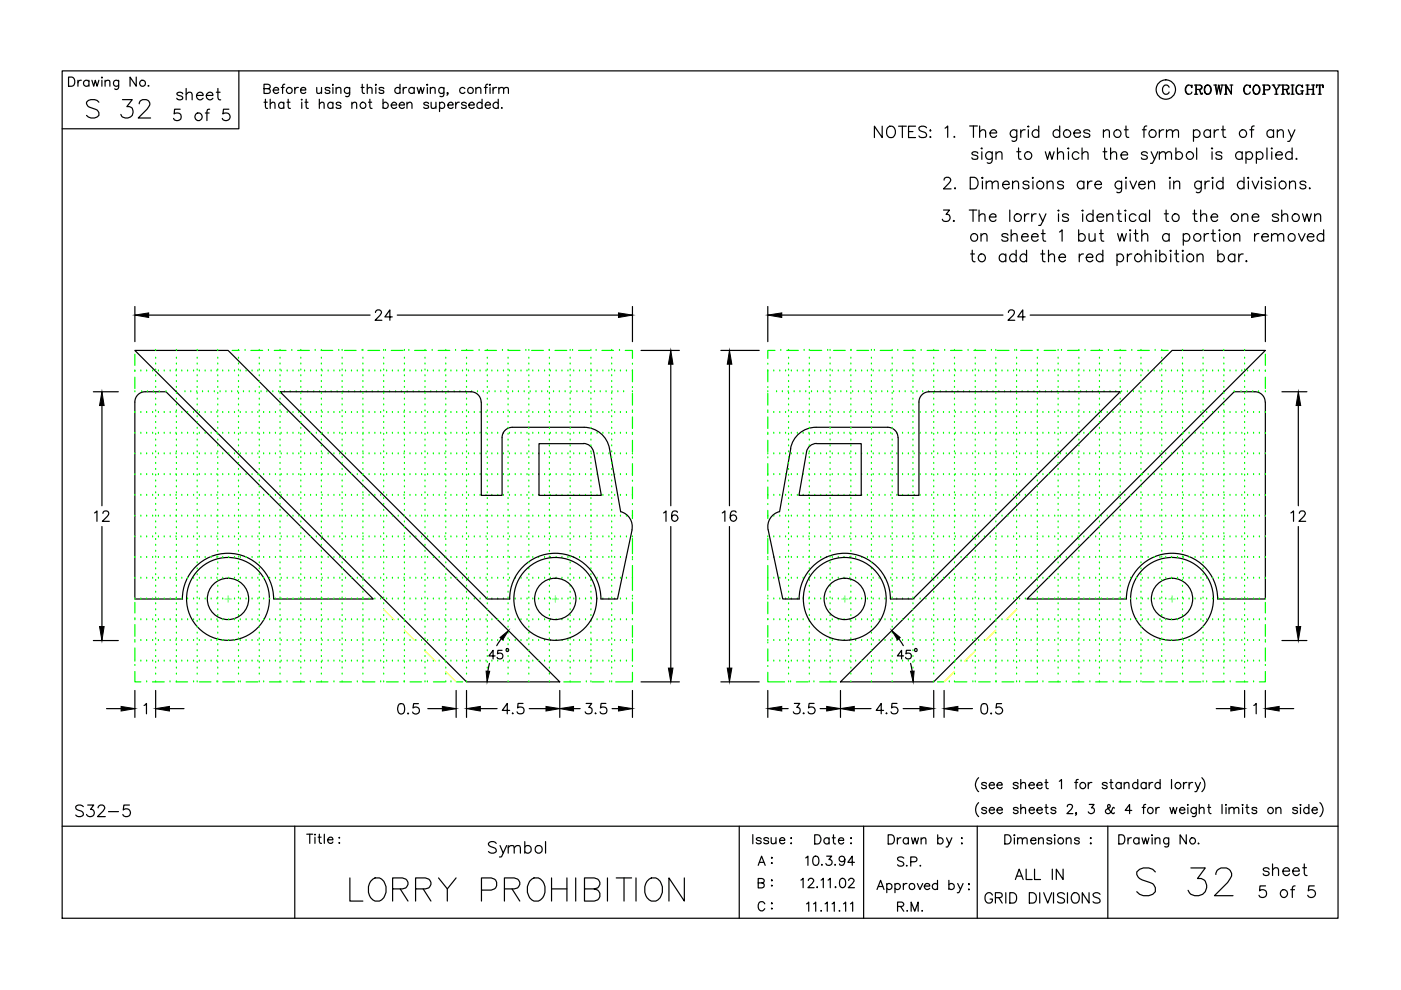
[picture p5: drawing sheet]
<svg xmlns="http://www.w3.org/2000/svg" width="297mm" height="210mm" viewBox="0 0 297 210" stroke-linecap="round" stroke-linejoin="round" font-family="sans-serif">
<g fill="none" stroke="#000" stroke-width=".25">
<path d="M13.2 15h270.5v179.7h-270.5zM14.5 16.3h.7a1.05 1.05 0 0 1 .7 1 1.05 1.05 0 0 1-.7 1h-.7zM16.5 17v1.3M17.2 17a.58 .58 0 0 0-.7 .6M18.9 17.3a.64 .64 0 0 0-1-.1 .64 .64 0 0 0 0 .9 .64 .64 0 0 0 1-.1M18.9 17v1.3M19.5 17l.4 1.3 .3-1.3 .4 1.3 .4-1.3M21.6 17v1.3M21.6 16.3l.1 .1-.1 .2zM22.3 17.4a.67 .67 0 0 1 .9-.3l.1 1.2M22.3 17v1.3M25.2 17v1.5a.51 .51 0 0 1-.4 .4 .51 .51 0 0 1-.5-.1"/>
<path d="M25.2 17.3a.62 .62 0 0 0-.9-.1 .62 .62 0 0 0 0 .9 .62 .62 0 0 0 .9-.1M28.9 16.3v2l-1.3-2v2M31.5 18.1v.2l.1-.1M38.7 19.9a.74 .74 0 0 0-1.2 0l.3 .3 .8 .3 .1 .3a.74 .74 0 0 1-1.2 0M39.5 18.8v2.4M45.9 19.6h.8M46.2 18.8v1.9l.1 .3 .5 .2M50.6 15v12.3h-37.4M56 18.8l1.1-.1 .2-.2-.2-.5-1.1-.1v1.9h.8l.5-.3a.53 .53 0 0 0-.5-.7M57.9 19.1h1.2a.57 .57 0 0 0-.6-.6 .57 .57 0 0 0-.6 .6v.2a.63 .63 0 0 0 .5 .5 .63 .63 0 0 0 .7-.2M59.6 18.5h.7M60.4 17.9l-.4 .1-.1 .2v1.6"/>
<path d="M62.5 18.5v1.3M63.3 18.5a.64 .64 0 0 0-.8 .6M63.7 19.1h1.1a.6 .6 0 0 0-.8-.5 .6 .6 0 0 0-.2 1 .62 .62 0 0 0 1 0M67.2 18.5v1.2l.5 .1 .5-.3M68.2 18.5v1.3M69.9 18.8a.62 .62 0 0 0-1 0 .9 .9 0 0 0 1 .5v.3a.62 .62 0 0 1-1 0M70.6 18.5v1.3M70.6 17.9v.2zM71.3 18.9a.67 .67 0 0 1 .9-.3l.1 1.2M71.3 18.5v1.3M74.1 18.5v1.5a.53 .53 0 0 1-.8 .4M74.1 18.8a.64 .64 0 0 0-.9-.1 .64 .64 0 0 0 0 .9 .64 .64 0 0 0 .9 0"/>
<path d="M76.6 18.5h.6M76.8 17.9v1.6l.1 .2 .4 .1M77.9 18.9a.67 .67 0 0 1 .9-.3l.1 1.2M77.9 17.9v1.9M79.7 18.5v1.3M79.7 17.9l.1 .1-.1 .1zM81.4 18.8a.62 .62 0 0 0-1 0 .9 .9 0 0 0 .9 .5l.1 .3a.62 .62 0 0 1-1 0M84.8 18.8a.62 .62 0 0 0-.9-.1 .62 .62 0 0 0 0 .9 .62 .62 0 0 0 .9 0M84.8 17.9v1.9M85.5 18.5v1.3M86.2 18.5a.58 .58 0 0 0-.7 .6M87.8 18.8a.64 .64 0 0 0-.9-.1 .64 .64 0 0 0 0 .9 .64 .64 0 0 0 .9 0"/>
<path d="M87.8 18.5v1.3M88.4 18.5l.4 1.3 .4-1.3 .3 1.3 .4-1.3M90.6 18.5v1.3M90.6 17.9v.2l-.1-.1zM91.2 18.9a.67 .67 0 0 1 1-.3l.1 1.2M91.2 18.5v1.3M94.1 18.5v1.5a.51 .51 0 0 1-.3 .5 .51 .51 0 0 1-.5-.1M94.1 18.8a.62 .62 0 0 0-.9-.1 .62 .62 0 0 0 0 .9 .62 .62 0 0 0 .9 0M95 19.7h-.2h.2l-.2 .5M98.6 18.8a.62 .62 0 0 0-.9-.1 .62 .62 0 0 0 0 .9 .62 .62 0 0 0 .9 0M100.9 18.9l.5-.4 .4 .1 .2 1.2M100.9 18.5v1.3"/>
<path d="M102.7 18.5h.6M103.4 17.9l-.3 .1-.1 .2v1.6M103.9 18.5v1.3M103.9 17.9v.2l-.1-.1zM104.5 18.5v1.3M105.3 18.5a.64 .64 0 0 0-.8 .6M105.8 18.9a.67 .67 0 0 1 .9-.3l.1 1.2M105.8 18.5v1.3M106.8 18.9a.67 .67 0 0 1 .9-.3l.1 1.2M247.9 18.5a.72 .72 0 0 0-.9-.5 .72 .72 0 0 0-.5 .8 .85 .85 0 0 0 .2 .9 .85 .85 0 0 0 .9 .2l.3-.4M252 18a1.08 1.08 0 0 0-.6 1 1.08 1.08 0 0 0 .6 1M252.6 18.3l.1 .3v-.6l-.1 .3a.73 .73 0 0 0-.8-.2 .73 .73 0 0 0-.5 .7 .86 .86 0 0 0 .2 .9 .86 .86 0 0 0 .9 .2l.3-.4"/>
<path d="M253.3 18h1.1l.4 .2 .1 .4-.3 .3-1 .1M253.3 20h.6M253.5 18v2M253.6 18v2M254.1 19l.3 .1 .2 .7h.3M254.3 19l.3 .9 .3 .1v-.3M254.4 18l.4 .4-.2 .4-.2 .2M256 18a1.02 1.02 0 0 0-.7 1.1 1.02 1.02 0 0 0 .8 .9 1 1 0 0 0 .7-1.1 1 1 0 0 0-.8-.9 1.13 1.13 0 0 0 0 2M256.1 18a1.09 1.09 0 0 1 .6 1 1.09 1.09 0 0 1-.6 1M257.4 18h.6M257.7 18l.3 2 .4-2 .4 2 .3-2M257.7 18l.3 1.5"/>
<path d="M258.5 18l.3 1.5M258.8 18h.6M259.6 20h.6M259.6 18h.4M259.9 18v2M260.8 18h.6M261.1 19.8l-1.1-1.8v2M261.1 18v2l-1.1-1.8M264.3 18a1.12 1.12 0 0 0 0 2M265 18.3l.1 .3v-.6l-.1 .3a.73 .73 0 0 0-.9-.2 .73 .73 0 0 0-.4 .7v.5a.72 .72 0 0 0 .6 .7 .72 .72 0 0 0 .8-.5M266.3 18a1.06 1.06 0 0 0-.7 1 1.06 1.06 0 0 0 .7 1 .98 .98 0 0 0 .8-1 .98 .98 0 0 0-.8-1 1.13 1.13 0 0 0 0 2M266.5 18a1.09 1.09 0 0 1 .6 1 1.09 1.09 0 0 1-.6 1"/>
<path d="M267.7 18h1.1l.3 .1 .2 .3-.2 .6h-1M267.7 20h.6M267.9 18v2M268.1 18v2M268.8 18a.52 .52 0 0 1 .4 .5 .52 .52 0 0 1-.4 .5M269.7 18h.6M269.9 18l.7 1v1M270 18l.7 1v1M270.3 20h.6M270.9 18h.6M271.3 18l-.6 1M271.7 18h1.1l.4 .2v.6l-.4 .2h-.8"/>
<path d="M271.7 20h.6M272 18v2M272.5 19l.3 .1 .3 .7h.3M272.7 19l.3 .9 .3 .1 .1-.3M272.8 18l.4 .4-.1 .4-.3 .2M273.7 20h.7M273.7 18h.7M274 18v2M274.1 18v2M275.4 18a1.12 1.12 0 0 0 0 2M275.8 19.3h.6M276.1 18.3l.1 .3v-.6l-.1 .3a.72 .72 0 0 0-.9-.2 .72 .72 0 0 0-.4 .7 .83 .83 0 0 0 .1 .9 .83 .83 0 0 0 1 .2l.2-.2"/>
<path d="M276.1 19.3v.7M276.2 19.3v.7M276.9 20h.7M276.9 18h.7M277.2 18v2M277.3 18v2M277.3 19h1.1M278.1 20h.6M278.1 18h.6M278.4 18v2M278.5 18v2M279.2 18l-.1 .6v-.6h1.4v.6l-.1-.6"/>
<path d="M279.5 20h.6M279.8 18v2M279.9 18v2M21 21.7a1.75 1.75 0 0 0-2.7 0 1.07 1.07 0 0 0 .8 1.1l1.1 .4a1.12 1.12 0 0 1 .8 1.3 1.75 1.75 0 0 1-2.7 0M26 21.1h2l-1.1 1.5 .9 .2a1.35 1.35 0 0 1-.2 2 1.35 1.35 0 0 1-2-.5M29.5 22a.87 .87 0 0 1 .7-.9h.8a.93 .93 0 0 1 .6 1.5l-2.3 2.4h2.6M38.2 23.2h-1.2l-.1 1a.85 .85 0 0 1 1.3 0 .85 .85 0 0 1-.2 1.2 .85 .85 0 0 1-1.2-.3M39.5 20l.5-.4 .6 .1 .1 1.5M41.7 20.2h1.4a.75 .75 0 0 0-1.1-.6 .75 .75 0 0 0-.2 1.2 .74 .74 0 0 0 1.3 0M43.5 24h.8M43.7 20.2h1.4a.75 .75 0 0 0-1-.6 .75 .75 0 0 0-.2 1.2 .74 .74 0 0 0 1.2 0M44.5 23.2h-.5l-.1 .4v2"/>
<path d="M48.5 23.2h-1.1l-.1 1a.87 .87 0 0 1 1.3 0 .87 .87 0 0 1-.2 1.3 .87 .87 0 0 1-1.3-.4M56 21.7h.7M56.3 21v1.6l.1 .3 .3 .1M57.3 22.1l.5-.4 .4 .1 .1 1.2M57.3 21v2M60.2 22a.62 .62 0 0 0-.9-.1 .62 .62 0 0 0 0 .9 .62 .62 0 0 0 .9-.1M60.2 21.7v1.3M60.8 21.7h.7M61.1 21v1.6l.1 .3 .4 .1M64 21.7v1.3M64 21v.2zM64.7 21.7h.6"/>
<path d="M64.9 21v1.6l.1 .3 .4 .1M67.7 22.1l.5-.4 .4 .1 .1 1.2M67.7 21v2M70.6 22a.62 .62 0 0 0-.9-.1 .62 .62 0 0 0 0 .9 .62 .62 0 0 0 .9-.1M70.6 21.7v1.3M72.3 22a.57 .57 0 0 0-1 0 .9 .9 0 0 0 .9 .4l.1 .3a.62 .62 0 0 1-1 0M74.6 22.1l.5-.4 .4 .1 .1 1.2M74.6 21.7v1.3M78.1 21.7h.7M78.4 21v1.6l.1 .3 .4 .1M81.2 22a.62 .62 0 0 1 .9-.1 .62 .62 0 0 1 0 .9 .62 .62 0 0 1-.9-.1M81.2 21v2"/>
<path d="M82.9 22.3h1.2a.57 .57 0 0 0-.6-.7 .57 .57 0 0 0-.6 .7v.1a.63 .63 0 0 0 .5 .6 .63 .63 0 0 0 .7-.3M84.6 22.3h1.1a.55 .55 0 0 0-.5-.7 .55 .55 0 0 0-.6 .7 .61 .61 0 0 0 .4 .6 .61 .61 0 0 0 .7-.2M86.3 22.1l.5-.4 .4 .1 .1 1.2M86.3 21.7v1.3M90.9 22a.57 .57 0 0 0-1.1 0l.3 .3 .5 .1a.33 .33 0 0 1 .2 .5 .7 .7 0 0 1-1-.2M91.4 21.7l.1 1.2 .5 .1 .4-.4M92.4 21.7v1.3M93.2 22a.62 .62 0 0 1 .9-.1 .62 .62 0 0 1 0 .9 .62 .62 0 0 1-.9-.1M93.2 21.7v2M95 22.3h1.1a.55 .55 0 0 0-.6-.7 .55 .55 0 0 0-.5 .7 .61 .61 0 0 0 .3 .7 .61 .61 0 0 0 .8-.3M96.6 21.7v1.3M97.4 21.7a.72 .72 0 0 0-.8 .6"/>
<path d="M98.9 22a.57 .57 0 0 0-1.1 0 .9 .9 0 0 0 1 .4l.1 .3a.62 .62 0 0 1-1.1 0M99.4 22.3h1.2a.62 .62 0 0 0-.9-.6 .62 .62 0 0 0-.2 1 .65 .65 0 0 0 1.1 0M102.2 22a.62 .62 0 0 0-.9-.1 .62 .62 0 0 0 0 .9 .62 .62 0 0 0 .9-.1M102.2 21v2M102.9 22.3h1.1a.55 .55 0 0 0-.6-.7 .55 .55 0 0 0-.5 .7 .61 .61 0 0 0 .3 .7 .61 .61 0 0 0 .8-.3M105.6 22a.62 .62 0 0 0-.9-.1 .62 .62 0 0 0 0 .9 .62 .62 0 0 0 .9-.1M105.6 21v2M106.4 22.8v.2l.1-.1M187 26.8v2.4l-1.6-2.4v2.4M188.2 27.1a.92 .92 0 0 1 1-.3 .92 .92 0 0 1 .6 .9 1.09 1.09 0 0 1-.2 1.1 1.09 1.09 0 0 1-1.2 .3 1.55 1.55 0 0 1-.2-2zM190.5 26.8h1.7M191.3 26.8v2.4"/>
<path d="M192.6 27.9h1M194.1 26.8h-1.5v2.4h1.5M196.4 27.1a.9 .9 0 0 0-.8-.4 .9 .9 0 0 0-.8 .6l.2 .4 1 .3a.63 .63 0 0 1 .2 1.1 1.17 1.17 0 0 1-1.4-.3M197.2 27.6l.2 .1-.2 .1zM197.2 29l.2 .1-.2 .1zM200.2 38.2a.5 .5 0 0 1 .4-.6h.5a.58 .58 0 0 1 .3 .9l-1.4 1.5h1.6M200.4 27.2l.5-.5v2.4M202.3 28.9l-.1 .1h.3M202.5 39.8l-.1 .1 .1 .1 .1-.1M205.6 26.7h1.6M205.7 37.6h.9a1.32 1.32 0 0 1 .8 1.2 1.32 1.32 0 0 1-.8 1.2h-.9zM206.4 26.7v2.4"/>
<path d="M207.3 32.5a.74 .74 0 0 0-1.2 0l.1 .3a1.26 1.26 0 0 1 1.1 .5l-.1 .4a.89 .89 0 0 1-1.1-.3M207.7 28l.6-.5 .5 .1 .2 1.5M207.7 26.7v2.4M208 31.5h.3l-.1 .1zM208.2 32.2v1.6M208.3 37.6l.1 .1-.1 .1-.1-.1zM208.3 38.4v1.6M209.1 38.9l.6-.5 .6 .1 .1 1.5M209.1 38.4v1.6M209.9 28.2h1.4a.75 .75 0 0 0-1.1-.6 .75 .75 0 0 0-.2 1.2 .74 .74 0 0 0 1.3 0M210.4 32.2v1.8a.66 .66 0 0 1-1.1 .5M210.4 32.5a.78 .78 0 0 0-1.2-.1 .78 .78 0 0 0 0 1.2 .78 .78 0 0 0 1.2-.2"/>
<path d="M210.4 38.9l.6-.5 .6 .1v1.5M211.2 32.6l.6-.4 .6 .1v1.5M211.2 32.2v1.6M212.6 39.1h1.4a.7 .7 0 0 0-.7-.7 .7 .7 0 0 0-.7 .7 .77 .77 0 0 0 .4 .9 .77 .77 0 0 0 1-.3M214.7 38.9l.6-.5 .5 .1 .2 1.5M214.7 38.4v1.6M215.6 27.5v1.9a.61 .61 0 0 1-.4 .5 .61 .61 0 0 1-.6-.1M215.6 27.9a.78 .78 0 0 0-1.2-.2 .78 .78 0 0 0 0 1.2 .78 .78 0 0 0 1.2-.1M215.6 32.2h.8M216 31.4v2.3l.5 .1M216.4 27.5v1.6M217.4 27.5a.8 .8 0 0 0-1 .7"/>
<path d="M218 26.7l.2 .1-.2 .1-.1-.1zM218 27.5v1.6M218.2 38.7a.74 .74 0 0 0-1.3 0l.3 .4 .9 .2 .1 .4a.7 .7 0 0 1-.7 .4 .7 .7 0 0 1-.6-.4M219 37.6v.2l-.1-.1zM219 38.4v1.6M220.2 27.9a.78 .78 0 0 0-1.1-.2 .78 .78 0 0 0 0 1.2 .78 .78 0 0 0 1.1-.1M220.2 26.7v2.4M221.6 32.2l.5 1.6 .5-1.6 .4 1.6 .5-1.6M222 38.9l.6-.5 .6 .1 .1 1.5M222 38.4v1.6M224.2 32.6l.6-.4 .6 .1 .1 1.5M224.2 31.4v2.4"/>
<path d="M224.7 27.9a.78 .78 0 0 0-1.2-.2 .78 .78 0 0 0 0 1.2 .78 .78 0 0 0 1.2-.1M224.7 26.7v2.4M225.5 38.7a.74 .74 0 0 0-1.3 0l.3 .4 .9 .2 .1 .4a.7 .7 0 0 1-.7 .4 .7 .7 0 0 1-.6-.4M226.4 31.5h.2l-.1 .1zM226.5 32.2v1.6M227.7 28.2h1.4a.75 .75 0 0 0-1.1-.6 .75 .75 0 0 0-.2 1.2 .74 .74 0 0 0 1.3 0M228.7 32.5a.78 .78 0 0 0-1.1-.1 .78 .78 0 0 0 0 1.2 .78 .78 0 0 0 1.1-.2M229.4 32.6l.6-.4 .6 .1 .1 1.5M229.4 31.4v2.4M229.8 38.7a.78 .78 0 0 0-1.1-.1 .78 .78 0 0 0 0 1.2 .78 .78 0 0 0 1.1-.1M229.8 38.4v1.6M230.6 38.4v1.6"/>
<path d="M231.1 27.9a.78 .78 0 0 0-1.3 0l.1 .2 1 .3 .2 .4a.78 .78 0 0 1-1.3 0M231.5 38.4a.79 .79 0 0 0-.9 .7M232.1 39.1h1.4a.7 .7 0 0 0-.7-.7 .7 .7 0 0 0-.7 .7 .76 .76 0 0 0 .5 .9 .76 .76 0 0 0 .9-.3M233.9 32.2h.8M233.9 28l.6-.5 .6 .1 .1 1.5M233.9 27.5v1.6M234.2 31.4v1.9l.1 .4 .5 .1M235.5 32.6l.6-.4 .5 .1 .1 1.5M235.5 31.4v2.4M237.7 32.9h1.4a.75 .75 0 0 0-1.1-.7 .75 .75 0 0 0-.2 1.2 .74 .74 0 0 0 1.3 0M237.8 38.4v1.9a.61 .61 0 0 1-.4 .5 .61 .61 0 0 1-.6-.1M237.8 38.7a.78 .78 0 0 0-1.1-.1 .78 .78 0 0 0 0 1.2 .78 .78 0 0 0 1.1-.1"/>
<path d="M238.4 27.5h.8M238.7 37.6l.2 .1-.2 .1zM238.7 26.7v2l.2 .3 .4 .1M238.7 38.4v1.6M239.6 38.4l.7 1.6 .7-1.6M241.4 39.1h1.4a.68 .68 0 0 0-.7-.7 .68 .68 0 0 0-.7 .7 .74 .74 0 0 0 .5 .9 .74 .74 0 0 0 .9-.3M242.2 27.5h.8M243.1 26.7l-.4 .1-.2 .4v1.9M243.3 32.5a.74 .74 0 0 0-1.3 0l.1 .3a1.26 1.26 0 0 1 1.2 .5v.1a.74 .74 0 0 1-1.3 0M243.5 38.9l.6-.5 .6 .1 .1 1.5M243.5 38.4v1.6M244.1 32.2l.7 1.6 .7-1.6"/>
<path d="M244.8 33.8l-.5 .8h-.4M245.8 32.6l.6-.4 .6 .1 .1 1.5M245.8 27.5v1.6M245.8 32.2v1.6M246.7 27.5a.86 .86 0 0 0-.9 .7M247.1 32.6l.6-.4 .6 .1 .1 1.5M247.3 28l.6-.5 .6 .1 .1 1.5M247.3 27.5v1.6M248 37.6l.2 .1-.2 .1-.1-.1zM248 38.4v1.6M248.6 28l.6-.5 .6 .1 .1 1.5M248.8 38.9l.6-.5 .6 .1 .1 1.5"/>
<path d="M248.8 38.4v1.6M249.3 32.5a.78 .78 0 0 1 1.2-.1 .78 .78 0 0 1 0 1.2 .78 .78 0 0 1-1.2-.2M249.3 31.4v2.4M253 27.9a.78 .78 0 0 1 1.2-.2 .78 .78 0 0 1 0 1.2 .78 .78 0 0 1-1.2-.1M253 27.5v2.5M253.7 31.4v2.4M254.7 38.4v1.9a.66 .66 0 0 1-1.1 .4M254.7 38.7a.78 .78 0 0 0-1.2-.1 .78 .78 0 0 0 0 1.2 .78 .78 0 0 0 1.2-.1M255.5 38.4v1.6M256.4 38.4a.79 .79 0 0 0-.9 .7M256.6 27.9a.78 .78 0 0 0-1.1-.2 .78 .78 0 0 0 0 1.2 .78 .78 0 0 0 1.1-.1M256.6 27.5v1.6"/>
<path d="M256.9 31.5h.2l-.1 .1zM257 32.2v1.6M257.1 37.6l.1 .1-.1 .1-.1-.1zM257.1 38.4v1.6M257.4 27.5v1.6M258.4 27.5a.8 .8 0 0 0-1 .7M259 27.5h.8M259.1 32.5a.74 .74 0 0 0-1.3 0l.1 .3a1.26 1.26 0 0 1 1.2 .5l-.1 .4a.89 .89 0 0 1-1.2-.3M259.3 26.7v2l.1 .3 .5 .1M259.3 38.7a.78 .78 0 0 0-1.1-.1 .78 .78 0 0 0 0 1.2 .78 .78 0 0 0 1.1-.1M259.3 37.6v2.4M263.4 32.5a.78 .78 0 0 0-1.2-.1 .78 .78 0 0 0 0 1.2 .78 .78 0 0 0 1.2-.2"/>
<path d="M263.4 32.2v1.6M263.8 38.7a.78 .78 0 0 0-1.2-.1 .78 .78 0 0 0 0 1.2 .78 .78 0 0 0 1.2-.1M263.8 37.6v2.4M264.2 32.5a.78 .78 0 0 1 1.1-.1 .78 .78 0 0 1 0 1.2 .78 .78 0 0 1-1.1-.2M264.2 32.2v2.4M264.7 37.6v.2l-.1-.1zM264.7 38.4v1.6M265 27.5h.8M265.5 38.4l.7 1.6 .7-1.6M265.9 26.7l-.5 .1v.4v1.9M266.4 32.5a.78 .78 0 0 1 1.1-.1 .78 .78 0 0 1 0 1.2 .78 .78 0 0 1-1.1-.2M266.4 32.2v2.4"/>
<path d="M267.5 37.6v.2l-.2-.1zM267.5 38.4v1.6M268.6 31.4v2.4M269.6 38.7a.74 .74 0 0 0-1.3 0l.3 .4 .8 .2 .2 .4a.7 .7 0 0 1-.7 .4 .7 .7 0 0 1-.6-.4M269.6 32.2v1.6M269.6 31.4l.2 .1-.2 .1zM270 27.9a.78 .78 0 0 0-1.1-.2 .78 .78 0 0 0 0 1.2 .78 .78 0 0 0 1.1-.1M270 27.5v1.6M270.4 38.4v1.6M270.4 37.6l.1 .1-.1 .1zM270.5 32.9h1.4a.72 .72 0 0 0-.9-.8 .72 .72 0 0 0-.5 1 .75 .75 0 0 0 .6 .7 .75 .75 0 0 0 .8-.4M270.8 28l.6-.5 .6 .1 .1 1.5"/>
<path d="M270.8 27.5v1.6M273.1 27.5l.7 1.6 .7-1.6M273.4 38.9l.6-.5 .5 .1 .2 1.5M273.4 38.4v1.6M273.8 29.1l-.3 .7-.5 .2M274 32.5a.78 .78 0 0 0-1.2-.1 .78 .78 0 0 0 0 1.2 .78 .78 0 0 0 1.2-.2M274 31.4v2.4M274.9 33.6l-.1 .1h.2M276.9 38.7a.74 .74 0 0 0-1.3 0l.3 .4 .8 .2 .2 .4a.7 .7 0 0 1-.7 .4 .7 .7 0 0 1-.6-.4M277.7 39.8v.2l.1-.1M200 44.5h1.3l-.7 1a.78 .78 0 0 1 .9 .8 .78 .78 0 0 1-1.1 .6h-.4l-.2-.4M202.2 46.7l-.1 .2h.3"/>
<path d="M205.5 44.5h1.6M205.8 53.8h.8M206.1 53v2l.2 .4 .4 .1M206.3 44.5v2.4M207.6 45.8l.6-.5 .6 .2v1.4M207.6 44.5v2.4M208 50l.6-.5 .5 .2 .2 1.4M208 49.5v1.6M209.8 46h1.4a.75 .75 0 0 0-1.1-.6 .75 .75 0 0 0-.2 1.2 .74 .74 0 0 0 1.3 0M213.2 54.2a.78 .78 0 0 0-1.1-.1 .78 .78 0 0 0 0 1.2 .78 .78 0 0 0 1.1-.1M213.2 53.8v1.7M213.7 49.9a.78 .78 0 0 0-1.3 0l.1 .2 1.1 .4 .1 .3a.78 .78 0 0 1-1.3 0"/>
<path d="M214.1 44.5v2.4M214.4 50l.6-.5 .5 .2 .2 1.4M214.4 48.7v2.4M215.4 54.2a.78 .78 0 0 0-1.1-.1 .78 .78 0 0 0 0 1.2 .78 .78 0 0 0 1.1-.1M215.4 53v2.5M216.6 50.2h1.4a.75 .75 0 0 0-1.1-.6 .75 .75 0 0 0-.2 1.2 .74 .74 0 0 0 1.3 0M217.2 45.3v1.6M217.6 54.2a.78 .78 0 0 0-1.1-.1 .78 .78 0 0 0 0 1.2 .78 .78 0 0 0 1.1-.1M217.6 53v2.5M218.2 45.3a.8 .8 0 0 0-1 .7M218.7 50.2h1.4a.72 .72 0 0 0-.8-.7 .72 .72 0 0 0-.6 1 .75 .75 0 0 0 .6 .6 .75 .75 0 0 0 .8-.3M218.8 45.3v1.6"/>
<path d="M219.7 45.3a.8 .8 0 0 0-.9 .7M220.4 45.3l.7 1.6 .7-1.6M220.7 53.8h.8M220.8 49.5h.8M221 53v2l.1 .4 .5 .1M221.1 46.9l-.5 .9h-.4M221.1 48.7v2l.1 .4h.5M222.3 54.3l.6-.5 .5 .2 .2 1.5M222.3 53v2.5M224.4 44.5l.1 .2h-.1zM224.4 45.3v1.6M224.5 54.6h1.4a.72 .72 0 0 0-.8-.8 .72 .72 0 0 0-.6 1 .76 .76 0 0 0 .6 .7 .76 .76 0 0 0 .8-.3"/>
<path d="M224.6 49.2l.6-.5v2.4M226.5 45.7a.74 .74 0 0 0-1.2 0l.1 .2a1.06 1.06 0 0 1 1.1 .7 .74 .74 0 0 1-1.2 0M228.7 49.9a.78 .78 0 0 1 1.1-.1 .78 .78 0 0 1 0 1.1 .78 .78 0 0 1-1.1-.1M228.7 48.7v2.4M228.8 53.8v1.7M229.5 44.5l.2 .2h-.2h-.1zM229.5 45.3v1.6M229.7 53.8a.78 .78 0 0 0-.9 .8M230.3 54.6h1.4a.72 .72 0 0 0-.8-.8 .72 .72 0 0 0-.6 1 .76 .76 0 0 0 .6 .7 .76 .76 0 0 0 .8-.3M230.9 49.5l.1 1.6h.6l.6-.4M231.7 45.7a.78 .78 0 0 0-1.1-.1 .78 .78 0 0 0 0 1.1 .78 .78 0 0 0 1.1-.1M231.7 44.5v2.4"/>
<path d="M232.2 49.5v1.6M232.6 46h1.4a.72 .72 0 0 0-.9-.7 .72 .72 0 0 0-.5 1 .75 .75 0 0 0 .6 .7 .75 .75 0 0 0 .8-.4M233.1 49.5h.8M233.4 48.7v2l.2 .4h.4M233.8 54.2a.78 .78 0 0 0-1.1-.1 .78 .78 0 0 0 0 1.2 .78 .78 0 0 0 1.1-.1M233.8 53v2.5M234.7 45.8l.6-.5 .5 .2 .1 1.4M234.7 45.3v1.6M236.8 54.2a.78 .78 0 0 1 1.2-.1 .78 .78 0 0 1 0 1.2 .78 .78 0 0 1-1.2-.1M236.8 53.8v2.5M236.9 45.3h.8M237 49.5l.4 1.6 .5-1.6 .5 1.6 .4-1.6"/>
<path d="M237.2 44.5v2l.1 .4h.5M238.6 44.5l.1 .2h-.1zM238.6 45.3v1.6M239 53.8v1.7M239.5 48.8h.2l-.1 .1zM239.6 49.5v1.6M240 53.8a.79 .79 0 0 0-1 .8M240.4 49.5h.8M240.8 48.7v2l.1 .4h.5M240.8 45.7a.78 .78 0 0 0-1.1-.1 .78 .78 0 0 0 0 1.1 .78 .78 0 0 0 1.1-.1M242.1 50l.5-.5 .6 .2 .1 1.4M242.1 48.7v2.4"/>
<path d="M242.8 54.3l.5-.5 .6 .2 .1 1.5M242.8 53v2.5M242.9 45.7a.78 .78 0 0 0-1.1-.1 .78 .78 0 0 0 0 1.1 .78 .78 0 0 0 1.1-.1M242.9 45.3v1.6M243.7 44.5v2.4M245 53.2l.1-.2 .1 .2-.1 .1zM245.1 53.8v1.7M245.9 54.2a.78 .78 0 0 1 1.1-.1 .78 .78 0 0 1 0 1.2 .78 .78 0 0 1-1.1-.1M245.9 53v2.5M246.9 45.3h.8M247.2 44.5l.1 2.4h.5M247.9 49.9a.78 .78 0 0 0-1.2-.1 .78 .78 0 0 0 0 1.1 .78 .78 0 0 0 1.2-.1"/>
<path d="M247.9 49.5v1.6M248.2 53l.1 .2-.1 .1-.1-.1zM248.2 53.8v1.7M249 53.8h.9M249.4 53v2l.1 .4 .4 .1M250.8 53v.3l-.1-.1zM250.8 53.8v1.7M250.9 49.9a.78 .78 0 0 1 1.1-.1 .78 .78 0 0 1 0 1.1 .78 .78 0 0 1-1.1-.1M250.9 49.5v2.5M252.9 45.3h.8M253.3 44.5v2l.1 .4h.4M253.8 54.3l.6-.5 .5 .2 .2 1.5"/>
<path d="M253.8 53.8v1.7M254.6 45.8l.5-.5 .6 .2 .1 1.4M254.6 44.5v2.4M255.3 49.5v1.6M256.3 49.5a.8 .8 0 0 0-1 .7M256.8 46h1.4a.75 .75 0 0 0-1.1-.6 .75 .75 0 0 0-.2 1.2 .73 .73 0 0 0 1.3 0M256.8 49.5h.9M257.2 48.7l.1 2.4h.4M258.2 54.2a.78 .78 0 0 1 1.2-.1 .78 .78 0 0 1 0 1.2 .78 .78 0 0 1-1.2-.1M258.2 53v2.5M258.5 48.8h.2l-.1 .1zM258.6 49.5v1.6"/>
<path d="M261.6 50l.6-.5 .5 .2 .2 1.4M261.6 49.5v1.6M261.8 54.2a.78 .78 0 0 0-1.1-.1 .78 .78 0 0 0 0 1.2 .78 .78 0 0 0 1.1-.1M261.8 53.8v1.7M262.6 53.8v1.7M263.3 45.8l.5-.5 .6 .2 .2 1.4M263.3 45.3v1.6M263.6 53.8a.79 .79 0 0 0-1 .8M264.3 55.2l-.2 .2 .2 .1 .1-.1M265.5 46h1.4a.72 .72 0 0 0-.9-.7 .72 .72 0 0 0-.5 1 .75 .75 0 0 0 .6 .7 .75 .75 0 0 0 .8-.4M266 49.5v1.6M266.9 49.5a.86 .86 0 0 0-.9 .7"/>
<path d="M267.5 50.2h1.4a.75 .75 0 0 0-1-.6 .75 .75 0 0 0-.3 1.2 .74 .74 0 0 0 1.3 0M269.6 50l.6-.5 .6 .2 .1 1.4M269.6 49.5v1.6M270.9 50l.6-.5 .5 .2 .2 1.4M271.1 45.7a.78 .78 0 0 0-1.3 0l.1 .2 1 .4 .2 .3a.78 .78 0 0 1-1.3 0M271.8 45.8l.5-.5 .6 .2 .1 1.4M271.8 44.5v2.4M275.3 49.5l.7 1.6 .7-1.6M276.2 45.3l.4 1.6 .5-1.6 .5 1.6 .4-1.6M277.2 50.2h1.4a.75 .75 0 0 0-1.1-.6 .75 .75 0 0 0-.2 1.2 .74 .74 0 0 0 1.3 0M278.7 45.8l.6-.5 .6 .2 .1 1.4M278.7 45.3v1.6"/>
<path d="M280.6 49.9a.78 .78 0 0 0-1.1-.1 .78 .78 0 0 0 0 1.1 .78 .78 0 0 0 1.1-.1M280.6 48.7v2.4M28.6 74.3h19.8l70.3 70.3h-19.8zM28.6 65v7.4M30.8 66.8h47.7M79.6 66.3l.4-.6 .7 .1a.46 .46 0 0 1 .1 .8l-1.3 1.3h1.5M83.2 67.2h-1.6l1.1-1.5v2.2M84.2 66.8h47.7M134.1 65v7.4M135.9 74.3h8.1M142.2 76.5v30.7M152.8 74.3h8.2"/>
<path d="M154.7 76.5v30.7M162.8 65v7.4M165 66.8h47.7M213.8 66.3l.2-.5a.71 .71 0 0 1 1 .1 .78 .78 0 0 1-.2 1l-1.1 1h1.5M217.4 67.2h-1.6l1-1.5v2.2M218.4 66.8h47.7M268.3 65v7.4M19.8 83.1h5.3M21.6 85.3v21.9M28.6 85.2a2.18 2.18 0 0 1 2.2-2.1h4.4l43.9 43.9h-21M28.6 85.3v41.7h10.1M99.8 83.1a2.18 2.18 0 0 1 2.2 2.1"/>
<path d="M99.8 83.1h-40.4l43.9 43.9h4.8a9.7 9.7 0 0 1 9.6-9.7 9.7 9.7 0 0 1 9.7 9.7h3.5l3.1-14.6M102 85.3v19.7h4.4v-12.2M108.6 90.6a2.18 2.18 0 0 0-2.2 2.2M108.7 90.6h15.1M123.7 94a2.18 2.18 0 0 1 2.1 1.8M123.7 94.1h-9.4v10.9h13.2l-1.6-9.2M123.8 90.6a5.5 5.5 0 0 1 5.4 4.5l2.4 13.4a3.3 3.3 0 0 1 2.4 3.8M167.7 95.1l-2.4 13.4a3.3 3.3 0 0 0-2.4 3.8M173.1 94a2.15 2.15 0 0 0-2.1 1.8l-1.6 9.2h13.2v-10.9h-9.4M190.4 92.8a2.18 2.18 0 0 0-2.2-2.2h-15.2a5.5 5.5 0 0 0-5.4 4.5M194.8 85.3v19.7h-4.4v-12.2M194.8 85.2a2.18 2.18 0 0 1 2.2-2.1h40.5l-43.9 43.9h-4.8a9.7 9.7 0 0 0-9.7-9.7 9.7 9.7 0 0 0-9.7 9.7h-3.4l-3.1-14.6"/>
<path d="M268.2 85.2a2.18 2.18 0 0 0-2.1-2.1h-4.4l-44 43.9h21.1a9.7 9.7 0 0 1 9.7-9.7 9.7 9.7 0 0 1 9.7 9.7h10.1v-41.7M271.8 83.1h5.3M275.3 85.3v21.9M20 108.8l.6-.5v2.2M21.6 111.6v22M21.8 108.8l.1-.3a.66 .66 0 0 1 1.2 .3l-.3 .7-1.1 1h1.5M140.7 108.8l.5-.5v2.2M142.2 111.6v30.8M143.6 108.6a.68 .68 0 0 0-.9-.2 1.37 1.37 0 0 0 .3 2.1 .68 .68 0 0 0 .7-.6 .68 .68 0 0 0-.6-.7 .68 .68 0 0 0-.7 .6M153.1 108.8l.6-.5v2.2M154.7 111.6v30.8M156.1 108.6a.66 .66 0 0 0-1-.2 1.34 1.34 0 0 0 .4 2.1 .67 .67 0 0 0 .7-.6 .67 .67 0 0 0-.7-.7 .67 .67 0 0 0-.7 .6"/>
<path d="M273.7 108.8l.6-.5v2.2M275.3 111.6v22M275.5 108.8l.2-.4 .2-.1 .6 .1a.65 .65 0 0 1 0 1.1l-1.1 1h1.4M19.8 135.8h5.3M58 127a9.7 9.7 0 0 0-9.7-9.7 9.7 9.7 0 0 0-9.6 9.7M105 139.1h-1.3l.8-1.2v1.8M106.4 137.9h-.8l-.1 .7a.65 .65 0 0 1 1 0 .65 .65 0 0 1-.2 1 .65 .65 0 0 1-.9-.2M106.7 134.9l-1.4 2M190.2 134.9l1.3 2M191.6 139.1h-1.3l.9-1.2v1.8M193.1 137.9h-.9l-.1 .7a.65 .65 0 0 1 1 0 .65 .65 0 0 1-.2 1 .65 .65 0 0 1-.9-.2M271.8 135.8h5.3"/>
<path d="M22.6 150.2h6M28.6 146.4v5.7M30.5 149.6l.6-.5v2.2M33 150.2h6M33 146.4v5.7M84.6 149.3a.76 .76 0 0 1 1.1 .3 1.9 1.9 0 0 1-.2 1.7 .69 .69 0 0 1-1.1-.3 1.69 1.69 0 0 1 .2-1.7zM86.5 151.2v.2l.1-.1M88.7 149.2h-1l-.1 .9a.77 .77 0 0 1 1.1 0 .77 .77 0 0 1-.1 1.1 .77 .77 0 0 1-1.1-.2M90.7 150.2h6M96.7 146.4v5.7M98.9 146.4v5.7M101.1 150.2h4.3"/>
<path d="M103.8 140.7l-.4 2.2M108.1 150.6h-1.6l1-1.5v2.2M108.7 151.1l-.1 .2h.2M110.9 149.1h-1.1v1a.77 .77 0 0 1 1.1 0 .77 .77 0 0 1-.2 1.2 .77 .77 0 0 1-1.1-.4M112.2 150.2h4.3M118.7 146.4v5.7M120.9 150.2h2.1M124.3 149.1h1.2l-.7 .9a.7 .7 0 0 1 .8 .8 .7 .7 0 0 1-1 .5h-.3l-.2-.4M126.3 151.1l-.1 .2h.2M128.5 149.1h-1.1l-.1 1a.76 .76 0 0 1 1.2 0 .76 .76 0 0 1-.1 1.1 .76 .76 0 0 1-1.2-.3M129.8 150.2h2.1M134.1 146.4v5.7"/>
<path d="M135.9 144.6h8.1M152.8 144.6h8.2M162.8 146.4v5.7M165 150.2h2.1M168.4 149.1h1.2l-.7 .9a.73 .73 0 0 1 .7 .7 .73 .73 0 0 1-.6 .7 .73 .73 0 0 1-.8-.5M170.4 151.1l-.1 .2h.2M172.6 149.1h-1l-.2 1a.78 .78 0 0 1 1.2-.1 .78 .78 0 0 1-.1 1.2 .78 .78 0 0 1-1.2-.3M173.9 150.2h2.1M178.2 144.6l70.3-70.3h19.8l-70.3 70.3zM178.2 146.4v5.7M180.4 150.2h4.3M187.3 150.6h-1.5l1-1.5v2.2"/>
<path d="M188 151.1l-.2 .2h.3M190.2 149.1h-1.1l-.1 1a.77 .77 0 0 1 1.2 0 .77 .77 0 0 1-.2 1.2 .77 .77 0 0 1-1.1-.4M191.5 150.2h4.3M193.1 140.7l.4 2.2M198 146.4v5.7M200.2 146.4v5.7M200.2 150.2h6M208.3 149.3a.74 .74 0 0 1 1 .3 1.5 1.5 0 0 1-.5 1.8h-.2a.98 .98 0 0 1-.6-1.3zM210.2 151.2l-.2 .1 .2 .1v-.1M212.4 149.2h-1.1l-.1 .9a.79 .79 0 0 1 1.2 0 .79 .79 0 0 1-.2 1.2 .79 .79 0 0 1-1.1-.3M257.9 150.2h6M263.9 146.4v5.7"/>
<path d="M265.8 149.6l.5-.5v2.2M268.3 146.4v5.7M268.3 150.2h6M13.2 175.2h270.5M17.7 171a.9 .9 0 0 0-.9-.4 .9 .9 0 0 0-.7 .7l.4 .4a1.24 1.24 0 0 1 1.2 .7v.4a1.08 1.08 0 0 1-1.6 0M18.6 170.7h1.3l-.7 .9a.82 .82 0 0 1 .7 1.2 .82 .82 0 0 1-1.3 .2l-.3-.3M20.8 171.3l.1-.4 .4-.2 .7 .1a.55 .55 0 0 1 .1 .8l-1.4 1.5h1.6M23 172.1h2.1M27.4 170.7h-1.1l-.2 1a.86 .86 0 0 1 1.3 0 .86 .86 0 0 1-.1 1.3 .86 .86 0 0 1-1.3-.3M62.5 175.2v19.5M65 176.9h1.3M65.7 176.9v1.9"/>
<path d="M66.8 177.5v1.3M66.8 176.9l.1 .1h-.1zM67.5 177.5h.6M67.7 176.9v1.5l.1 .3 .4 .1M68.8 176.9v1.9M69.5 178.1h1.1v-.2a.64 .64 0 0 0-1.1-.1 .64 .64 0 0 0 .4 1h.3l.4-.3M71.9 177.6h.1zM71.9 178.7h.1zM105.2 178.8a.92 .92 0 0 0-.9-.4 .92 .92 0 0 0-.7 .6 1.57 1.57 0 0 0 1.4 .8 .55 .55 0 0 1 0 1 1.13 1.13 0 0 1-1.4-.2M106 179.3l.7 1.6 .7-1.6M107.8 179.7a.86 .86 0 0 1 1.1-.3l.1 1.5M107.8 179.3v1.6"/>
<path d="M109 179.7l.6-.4 .6 .1 .1 1.5M111.3 179.6a.76 .76 0 0 1 1.1-.1 .76 .76 0 0 1 0 1.1 .76 .76 0 0 1-1.1 0M111.3 178.4v2.5M115.7 178.4v2.5M156.7 175.2v19.5M159.6 177v1.9M161.4 177.9a.6 .6 0 0 0-1.1 0l.3 .3 .7 .2 .1 .2a.65 .65 0 0 1-1.1 0M163 177.9a.57 .57 0 0 0-1.1 0 .9 .9 0 0 0 1 .5l.1 .2a.62 .62 0 0 1-1.1 0M163.5 177.6l.1 1.2 .5 .1 .4-.4M164.5 177.6v1.3M165.3 178.2h1.1a.55 .55 0 0 0-.6-.6 .55 .55 0 0 0-.5 .6 .61 .61 0 0 0 .3 .7 .61 .61 0 0 0 .8-.3M167.7 177.7h.1z"/>
<path d="M167.7 178.8h.1zM172.7 177h.7a1.02 1.02 0 0 1 .7 1 1.02 1.02 0 0 1-.7 .9h-.7zM175.8 177.9a.61 .61 0 0 0-.9-.1 .61 .61 0 0 0 0 .9 .61 .61 0 0 0 .9-.1M175.8 177.6v1.3M176.5 177.6h.6M176.7 177v1.6l.1 .3h.4M177.8 178.2h1.1a.6 .6 0 0 0-.9-.5 .6 .6 0 0 0-.1 .9 .57 .57 0 0 0 1 0M180.4 177.7h.1zM180.4 178.8h.1zM183.1 175.2v19.5M188.3 177h.7a1.04 1.04 0 0 1 .7 1 1.04 1.04 0 0 1-.7 .9h-.7zM190.3 177.6v1.3"/>
<path d="M191 177.6a.64 .64 0 0 0-.7 .6M192.6 177.9a.61 .61 0 0 0-.9-.1 .61 .61 0 0 0 0 .9 .61 .61 0 0 0 .9-.1M192.6 177.6v1.3M193.3 177.6l.3 1.3 .4-1.3 .4 1.3 .3-1.3M195.3 178l.5-.4 .4 .1 .1 1.2M195.3 177.6v1.3M198.8 177.9a.63 .63 0 0 1 1-.1 .63 .63 0 0 1 0 1 .63 .63 0 0 1-1-.2M198.8 177v1.9M200.7 177.6l.6 1.3 .5-1.3M201.3 178.9l-.4 .7h-.3M203.8 177.7h.2zM203.9 178.7v.2z"/>
<path d="M207.2 175.2v19.5M207.5 164.9a1.95 1.95 0 0 0 0 3M207.5 170.2a2.03 2.03 0 0 0 0 2.9M209.1 166.2a.56 .56 0 0 0-.5-.3 .56 .56 0 0 0-.5 .3l.1 .2 .9 .3v.2a.56 .56 0 0 1-.5 .3 .56 .56 0 0 1-.5-.3M209.2 171.5a.6 .6 0 0 0-1.1 0l.3 .2 .7 .2 .1 .3a.6 .6 0 0 1-1.1 0M209.7 166.5h1.1a.6 .6 0 0 0-.8-.5 .6 .6 0 0 0-.2 .9 .57 .57 0 0 0 1 0M209.7 171.7h1.1a.6 .6 0 0 0-.8-.5 .6 .6 0 0 0-.2 1 .57 .57 0 0 0 1 0M211.4 166.5h1.1v-.2a.64 .64 0 0 0-1.1-.1 .64 .64 0 0 0 .4 1h.3l.4-.3M211.4 171.7h1.1a.62 .62 0 0 0-1-.4 .62 .62 0 0 0 .2 1.1 .54 .54 0 0 0 .8-.2M213 177h.7a1.02 1.02 0 0 1 .7 1 1.02 1.02 0 0 1-.7 .9h-.7zM215.1 177l.1 .1-.1 .1zM215.1 177.6v1.3"/>
<path d="M215.7 178l.5-.4 .5 .1 .1 1.2M215.7 177.6v1.3M215.9 166.2a.6 .6 0 0 0-1.1 0l.9 .5 .2 .2a.6 .6 0 0 1-1.1 0M215.9 171.5a.57 .57 0 0 0-1 0l.2 .2 .6 .2 .2 .3a.57 .57 0 0 1-1 0M216.4 166.3l.5-.4 .5 .1v1.2M216.4 165.3v1.9M216.4 171.6l.5-.4 .5 .1v1.2M216.4 170.6v1.9M216.8 178l.4-.4 .5 .1 .1 1.2M218.2 166.5h1.1a.6 .6 0 0 0-.8-.5 .6 .6 0 0 0-.2 .9 .56 .56 0 0 0 .5 .3 .56 .56 0 0 0 .5-.3M218.2 171.7h1.1a.6 .6 0 0 0-.8-.5 .6 .6 0 0 0-.2 1 .57 .57 0 0 0 1 0M218.5 178.2h1.1a.6 .6 0 0 0-.8-.5 .6 .6 0 0 0-.2 .9 .57 .57 0 0 0 1 0"/>
<path d="M219.9 166.5h1.1v-.2a.64 .64 0 0 0-1.1-.1 .64 .64 0 0 0 .4 1h.3l.4-.3M219.9 171.7h1.1a.62 .62 0 0 0-1-.4 .62 .62 0 0 0 .1 1.1 .54 .54 0 0 0 .9-.2M220.2 178l.5-.4 .4 .1 .1 1.2M220.2 177.6v1.3M221.5 165.9h.7M221.5 171.2h.7M221.8 165.3v1.5l.1 .3 .4 .1M221.8 170.6v1.5l.1 .3 .4 .1M223 177.9a.57 .57 0 0 0-1 0l.1 .2 .8 .3 .1 .2a.57 .57 0 0 1-1 0M223.6 177l.1 .1-.1 .1zM223.6 177.6v1.3M223.9 171.5a.6 .6 0 0 0-1.1 0l.3 .2 .6 .2 .2 .3a.6 .6 0 0 1-1.1 0"/>
<path d="M224.6 165.7l.5-.4v1.9M226.1 178l.4-.4 .5 .1 .1 1.2M226.1 177.6v1.3M226.3 171l.1-.3 .3-.1 .6 .1a.66 .66 0 0 1-.2 .9l-.9 .9h1.3M227.9 165.9h.6M228.2 172.4l-.1 .1-.1-.1h.2l-.2 .4M228.6 165.3l-.4 .1-.1 .3v1.5M228.8 177.9a.56 .56 0 0 0-.5-.3 .56 .56 0 0 0-.5 .3l.3 .3 .5 .1 .2 .3a.56 .56 0 0 1-.5 .4 .56 .56 0 0 1-.5-.4M230.7 165.9v1.3M230.9 170.6h1.1l-.6 .7a.66 .66 0 0 1 .6 1 .66 .66 0 0 1-1.2 0l-.1-.2M231.2 177.7h.2zM231.2 178.9l.1-.2 .1 .2z"/>
<path d="M231.5 165.9a.64 .64 0 0 0-.8 .6M234.8 166.2a.6 .6 0 0 0-1.1 0l.9 .5 .2 .2a.6 .6 0 0 1-1.1 0M234.9 175.2v19.5M235.3 165.9h.6M235.6 165.3v1.5v.3l.4 .1M236.2 171.4l-.1-.2-.2 .1-.2 .6a.7 .7 0 0 1-.6 .6 .7 .7 0 0 1-.7-.4l.1-.4 .8-.5a.38 .38 0 0 0-.2-.6h-.2a1.58 1.58 0 0 0 .9 1.8l.3 .1 .1-.2M237.2 177h.6a1.04 1.04 0 0 1 .7 1 1.04 1.04 0 0 1-.7 .9h-.6zM237.7 166.2a.63 .63 0 0 0-.9-.1 .63 .63 0 0 0 0 .9 .63 .63 0 0 0 .9-.1M237.7 165.9v1.3M238.4 166.3l.4-.4 .5 .1 .1 1.2M238.4 165.9v1.3M239.2 177.6v1.3"/>
<path d="M239.9 177.6a.58 .58 0 0 0-.7 .6M240 171.8h-1.4l.9-1.2v1.9M241.2 166.2a.61 .61 0 0 0-.9-.1 .61 .61 0 0 0 0 .9 .61 .61 0 0 0 .9-.1M241.2 165.3v1.9M241.5 177.9a.63 .63 0 0 0-1-.1 .63 .63 0 0 0 0 1 .63 .63 0 0 0 1-.2M241.5 177.6v1.3M242.1 177.6l.4 1.3 .4-1.3 .3 1.3 .4-1.3M242.2 171.2h.6M242.9 170.6h-.4v.3v1.6M243 166.2a.61 .61 0 0 0-.9-.1 .61 .61 0 0 0 0 .9 .61 .61 0 0 0 .9-.1M243 165.9v1.3M243.6 165.9v1.3"/>
<path d="M244.2 177.1h.2zM244.3 177.6v1.3M244.4 165.9a.64 .64 0 0 0-.8 .6M244.9 178l.5-.4 .4 .1 .1 1.2M244.9 177.6v1.3M245.1 171.2v1.3M245.8 171.2a.58 .58 0 0 0-.7 .5M246 166.2a.61 .61 0 0 0-.9-.1 .61 .61 0 0 0 0 .9 .61 .61 0 0 0 .9-.1M246 165.3v1.9M247.8 177.6l-.1 1.8-.3 .2-.5-.1M247.8 177.9a.61 .61 0 0 0-.9-.1 .61 .61 0 0 0 0 .9 .61 .61 0 0 0 .9-.1M248 171.2l.4 1.3 .4-1.3 .3 1.3 .4-1.3"/>
<path d="M248.4 165.3v1.9M250.1 171.7h1.1a.62 .62 0 0 0-1-.4 .62 .62 0 0 0 .2 1.1 .54 .54 0 0 0 .8-.2M250.9 165.9v1.3M251.5 177v1.9l-1.3-1.9v1.9M251.6 165.9a.58 .58 0 0 0-.7 .6M251.9 170.6v.1zM251.9 171.2v1.3M252.1 165.9v1.3M252.9 165.9a.64 .64 0 0 0-.8 .6M253.4 165.9l.6 1.3 .5-1.3M253.6 171.2l-.1 1.8-.2 .1h-.5M253.6 171.5a.63 .63 0 0 0-.9-.1 .63 .63 0 0 0 0 .9 .63 .63 0 0 0 .9-.1"/>
<path d="M254 167.2l-.3 .6-.4 .1M254.1 178.7l-.1 .2h.2M254.3 171.6l.4-.4 .5 .1 .1 1.2M254.3 170.6v1.9M254.8 164.9a2.03 2.03 0 0 1 0 3M256 171.2h.7M256.3 170.6v1.5l.1 .3 .4 .1M259.1 170.6v1.9M259.9 171.2v1.3M259.9 170.6v.1zM260.6 171.6l.4-.4 .5 .1 .1 1.2M260.6 171.2v1.3"/>
<path d="M261.6 171.6l.5-.4 .5 .1 .1 1.2M263.5 171.2v1.3M263.5 170.6h.1l-.1 .1zM264.1 171.2h.7M264.4 170.6v1.5l.1 .3 .4 .1M266.5 171.5a.57 .57 0 0 0-1.1 0l.3 .2 .7 .2 .1 .3a.57 .57 0 0 1-1.1 0M270.5 171.6l.5-.4 .5 .1 .1 1.2M270.5 171.2v1.3M275.1 171.5a.57 .57 0 0 0-1 0l.1 .2a.9 .9 0 0 1 .9 .4v.1a.57 .57 0 0 1-1 0M275.7 170.6h.2l-.2 .1zM275.7 171.2v1.3M277.5 171.5a.61 .61 0 0 0-.9-.1 .61 .61 0 0 0 0 .9 .61 .61 0 0 0 .9-.1"/>
<path d="M277.5 170.6v1.9M278.2 171.7h1.1a.6 .6 0 0 0-.9-.5 .6 .6 0 0 0-.1 1 .57 .57 0 0 0 1 0M279.8 170.2a1.95 1.95 0 0 1 0 2.9M74.2 186.1v5h2.7M78.6 186.9a1.65 1.65 0 0 1 1.6-.8 1.65 1.65 0 0 1 1.4 1.2 2.81 2.81 0 0 1-1.2 3.8 1.96 1.96 0 0 1-2.3-1.9v-1.2zM83.2 188.5h2.1l.7-.2a1.14 1.14 0 0 0 0-1.9l-.7-.3h-2.1v5M84.8 188.5l1.7 2.6M88.1 188.5h2.1l.7-.2a1.14 1.14 0 0 0 0-1.9l-.7-.3h-2.1v5M89.7 188.5l1.7 2.6M93 186.1l1.8 2.4 1.9-2.4M94.8 188.5v2.6M102.1 188.7h2.1a1.3 1.3 0 0 0 1.1-1.3 1.3 1.3 0 0 0-1.1-1.3h-2.1v5"/>
<path d="M106.7 180.9l-.3 .7-.5 .1M106.9 188.5h2.1l.7-.2a1.14 1.14 0 0 0 0-1.9l-.7-.3h-2.1v5M108.6 188.5l1.6 2.6M112.3 186.9a1.69 1.69 0 0 1 1.7-.8 1.69 1.69 0 0 1 1.3 1.2 2.76 2.76 0 0 1-1.2 3.8 1.96 1.96 0 0 1-2.3-1.9v-1.2zM116.9 186.1v5M116.9 188.5h3.3M120.2 186.1v5M122.1 186.1v5M123.9 188.5h2.1l.7-.2a1.14 1.14 0 0 0 0-1.9l-.7-.3h-2.1v5h2.1a1.29 1.29 0 0 0 1.2-1.3 1.29 1.29 0 0 0-1.2-1.3M128.8 186.1v5M130.7 186.1h3.2M132.3 186.1v5"/>
<path d="M134.8 186.1v5M137.2 186.9a1.65 1.65 0 0 1 1.6-.8 1.65 1.65 0 0 1 1.4 1.2 2.81 2.81 0 0 1-1.2 3.8 1.96 1.96 0 0 1-2.3-1.9v-1.2zM145.1 186.1v5l-3.3-5v5M160.8 187.2l1.1-.1 .1-.2-.1-.4-.3-.2h-.8v2h.8l.3-.3 .1-.4-.4-.4M160.8 183.5l.7-2 .7 2M161 182.8h.9M162.2 191.6a.72 .72 0 0 0-.9-.4 .72 .72 0 0 0-.5 .7v.5a.72 .72 0 0 0 .5 .7 .72 .72 0 0 0 .9-.4M163.5 183h.3zM163.5 186.6h.3l-.2 .2zM163.5 187.8h.3zM163.5 192.7h.3zM163.6 181.8l.2 .1-.2 .1z"/>
<path d="M163.6 191.4l.2 .2h-.2zM169.8 186.6l.5-.4v2M170.8 181.9l.5-.4v2M171 191.6l.5-.3v1.9M171.4 186.7l.4-.5 .5 .2a.38 .38 0 0 1 .1 .6l-1.1 1.2h1.3M172.5 191.6l.4-.3v1.9M172.6 181.6a.64 .64 0 0 1 .9 .3 .98 .98 0 0 1-.6 1.6 1.24 1.24 0 0 1-.3-1.9zM173.2 188v.2l.1-.1M174.1 186.6l.5-.4v2M174.1 193l-.1 .1h.2M174.3 183.3l-.1 .1h.1M174.9 191.6l.5-.3v1.9"/>
<path d="M175.3 181.5h1l-.6 .7a.66 .66 0 0 1 .7 .6 .66 .66 0 0 1-.5 .7 .66 .66 0 0 1-.8-.4M175.6 186.6l.4-.4v2M176.4 191.6l.5-.3v1.9M177.1 183.3l-.1 .1h.1M177.1 188v.2l.2-.1M178 193l-.1 .1h.2M178.3 186.4a.59 .59 0 0 1 .9 .2 1.32 1.32 0 0 1-.5 1.6h-.2a1.24 1.24 0 0 1-.2-1.8zM178.8 191.6l.5-.3v1.9M179.1 182.2a.61 .61 0 0 1-.8 .5 .61 .61 0 0 1-.3-.9 .61 .61 0 0 1 1 0 1.05 1.05 0 0 1-.6 1.7l-.3-.1-.1-.2M179.9 186.7l.4-.5 .6 .2a.38 .38 0 0 1 0 .6l-1.1 1.2h1.4M180.3 191.6l.5-.3v1.9M181.2 182.8h-1.4l.9-1.3v2"/>
<path d="M185.9 188.6l.8-2 .7 2M186.2 188h1M188 187.6a.62 .62 0 0 1 .9-.1 .62 .62 0 0 1 0 .9 .62 .62 0 0 1-.9-.1M188 187.3v2M189.8 187.6a.64 .64 0 0 1 .9-.1 .64 .64 0 0 1 0 .9 .64 .64 0 0 1-.9-.1M189.8 187.3v2M190.3 192.2h.8l.4-.2a.42 .42 0 0 0-.1-.7h-1.1v1.9M190.9 192.2l.7 1M191.5 187.3v1.3M191.6 181.9a.75 .75 0 0 0-1.3 .3l.4 .3 .7 .3 .2 .5a.84 .84 0 0 1-1.3 0M192.2 183.5v.1h.1M192.3 187.3a.64 .64 0 0 0-.8 .6"/>
<path d="M192.3 193l-.1 .1h.2M193.1 182.7h.8a.51 .51 0 0 0 .5-.5 .51 .51 0 0 0-.5-.5h-.8v1.9M193.2 193.2v-1.9l.7 1.9 .8-1.9v1.9M194.5 187.3l.5 1.3 .6-1.3M195.1 183.5l-.1 .1h.2M195.5 193l-.1 .1h.2M196 187.9h1.1a.57 .57 0 0 0-.6-.6 .57 .57 0 0 0-.5 .6v.1a.63 .63 0 0 0 .4 .6 .63 .63 0 0 0 .7-.3M198.8 187.6a.62 .62 0 0 0-.9-.1 .62 .62 0 0 0 0 .9 .62 .62 0 0 0 .9-.1M198.8 186.6v2M201.2 187.6a.64 .64 0 0 1 .9-.1 .64 .64 0 0 1 0 .9 .64 .64 0 0 1-.9-.1M201.2 186.6v2M203 187.3l.6 1.3 .6-1.3"/>
<path d="M203.6 188.6l-.3 .6-.3 .1M205.3 187.5h.2l-.1 .1zM205.3 188.6h.2zM210.4 189.8a.81 .81 0 0 0-.9-.5 .81 .81 0 0 0-.7 .8 .97 .97 0 0 0 .3 1.1 .97 .97 0 0 0 1 .2l.3-.4v-.4h-.5M211 190.3l1.3-.1 .2-.3-.1-.4-.4-.2h-1v2.2M211.8 190.3l.7 1.2M213.2 189.3v2.2M214.1 189.3h.7a1.18 1.18 0 0 1 .8 1.1 1.18 1.18 0 0 1-.8 1.1h-.7zM215.3 186.5l.8-2.2 .8 2.2M215.6 185.8h1M217.6 184.3v2.2h1.2M218.2 189.3h.8a1.18 1.18 0 0 1 .8 1.1 1.18 1.18 0 0 1-.8 1.1h-.8z"/>
<path d="M219.3 184.3v2.2h1.3M220.4 189.3v2.2M221.3 189.3l.8 2.2 .9-2.2M223.1 184.3v2.2M223.4 189.3v2.2M225.4 184.3v2.2l-1.4-2.2v2.2M225.7 189.6a.84 .84 0 0 0-1.5 .2l.2 .3 .9 .3a.57 .57 0 0 1 .2 1 1.12 1.12 0 0 1-1.3-.2M226.3 189.3v2.2M227.3 189.6a.91 .91 0 0 1 1.2-.1 .91 .91 0 0 1 .3 1.1 .85 .85 0 0 1-.8 .9 .85 .85 0 0 1-.9-.9zM230.9 189.3v2.2l-1.4-2.2v2.2M233.2 189.6a.84 .84 0 0 0-1.5 .2l.3 .3 .8 .3a.57 .57 0 0 1 .2 1 1.12 1.12 0 0 1-1.3-.2M245 184.9a2.58 2.58 0 0 0-4 0 1.59 1.59 0 0 0 1.2 1.7l1.6 .5a1.6 1.6 0 0 1 1.2 2 2.58 2.58 0 0 1-4 0"/>
<path d="M252.5 184h3l-1.6 2.3a1.71 1.71 0 0 1 1.8 .8 1.71 1.71 0 0 1-.2 2 2.11 2.11 0 0 1-3.6-.3M257.8 185.4a1.38 1.38 0 0 1 1.1-1.4h1.1a1.44 1.44 0 0 1 .8 2.3l-.5 .8-2.8 2.8h3.9M268.3 187.8h-1.2v1.1a.85 .85 0 0 1 1.2 0 .85 .85 0 0 1-.1 1.3 .85 .85 0 0 1-1.3-.4M269.1 184.3a.74 .74 0 0 0-1.3 0l.4 .4 .8 .2 .1 .4a.7 .7 0 0 1-.7 .4 .7 .7 0 0 1-.6-.4M269.8 184.4l.6-.4 .5 .1 .2 1.5M269.8 183.2v2.4M272 184.7h1.4a.72 .72 0 0 0-.8-.8 .72 .72 0 0 0-.6 1 .74 .74 0 0 0 .6 .7 .74 .74 0 0 0 .8-.3M273.7 188.6h.8M274.1 184.7h1.4a.7 .7 0 0 0-.7-.8 .7 .7 0 0 0-.7 .8 .76 .76 0 0 0 .4 .9 .76 .76 0 0 0 1-.3M274.6 187.8l-.5 .2-.1 .3v2M276.2 184h.8M276.5 183.2v2l.2 .3 .4 .1"/>
<path d="M278.7 187.8h-1.2l-.1 1.1a.87 .87 0 0 1 1.3 0 .87 .87 0 0 1-.2 1.3 .87 .87 0 0 1-1.2-.4"/>
<circle cx="30.2" cy="17.6" r=".64"/>
<circle cx="61.4" cy="19.2" r=".64"/>
<circle cx="99.8" cy="19.2" r=".64"/>
<circle cx="247.2" cy="19" r="2.05"/>
<circle cx="42.1" cy="24.7" r=".8"/>
<circle cx="77" cy="22.3" r=".66"/>
<circle cx="218" cy="33" r=".8"/>
<circle cx="220.5" cy="39.2" r=".81"/>
<circle cx="226.2" cy="28.3" r=".8"/>
<circle cx="236.9" cy="28.3" r=".8"/>
<circle cx="244.4" cy="28.3" r=".8"/>
<circle cx="252.3" cy="33" r=".8"/>
<circle cx="263.5" cy="28.3" r=".8"/>
<circle cx="271.9" cy="39.2" r=".8"/>
<circle cx="206.6" cy="50.3" r=".8"/>
<circle cx="208.2" cy="54.6" r=".82"/>
<circle cx="215.8" cy="46.1" r=".8"/>
<circle cx="241.3" cy="54.6" r=".82"/>
<circle cx="249.3" cy="46.1" r=".8"/>
<circle cx="252.3" cy="54.7" r=".83"/>
<circle cx="253.8" cy="50.3" r=".8"/>
<circle cx="260.1" cy="50.3" r=".81"/>
<circle cx="261.8" cy="46.1" r=".8"/>
<circle cx="273.9" cy="50.3" r=".8"/>
<circle cx="274.7" cy="46.1" r=".8"/>
<circle cx="48.3" cy="127" r="8.8"/>
<circle cx="48.3" cy="127" r="4.4"/>
<circle cx="107.6" cy="137.8" r=".31"/>
<circle cx="117.7" cy="127" r="8.8"/>
<circle cx="117.7" cy="127" r="4.4"/>
<circle cx="179.1" cy="127" r="4.4"/>
<circle cx="179.1" cy="127" r="8.8"/>
<circle cx="194.2" cy="137.8" r=".31"/>
<circle cx="248.5" cy="127" r="8.8"/>
<circle cx="248.5" cy="127" r="4.4"/>
<circle cx="224.9" cy="178.3" r=".64"/>
<circle cx="229.6" cy="166.5" r=".65"/>
<circle cx="243.9" cy="171.8" r=".64"/>
<circle cx="249.7" cy="166.5" r=".64"/>
<circle cx="252.9" cy="178.3" r=".64"/>
<circle cx="269.4" cy="171.8" r=".64"/>
<circle cx="114.2" cy="180.1" r=".81"/>
<circle cx="193.4" cy="188" r=".64"/>
<circle cx="272.2" cy="189.4" r=".8"/>
</g>
<g fill="none" stroke="#0f0" stroke-width=".25">
<path d="M28.6 78.7h.1M28.6 75.1v2.4M28.6 80v2.4M29.9 78.7h.1M31.1 78.7h.1M32.4 78.7h.1M33 74.3h.1M33 76h.1M33 77.2h.1M33 78.4h.1M33 79.7h.1M33.6 78.7h.1"/>
<path d="M34.8 78.7h.1M36.1 78.7h.1M37.3 78.7h.1M37.4 74.3h.1M37.4 76h.1M37.4 77.2h.1M37.4 78.4h.1M37.4 79.7h.1M38.5 78.7h.1M39.8 78.7h.1M41 78.7h.1M41.8 74.3h.1"/>
<path d="M41.8 76h.1M41.8 77.2h.1M41.8 78.4h.1M41.8 79.7h.1M42.3 78.7h.1M43.5 78.7h.1M44.8 78.7h.1M46 78.7h.1M46.2 74.3h.1M46.2 76h.1M46.2 77.2h.1M46.2 78.4h.1"/>
<path d="M46.2 79.7h.1M47.2 78.7h.1M48.5 78.7h.1M49.2 74.3h1.5M49.7 78.7h.1M50.6 74.3h.1M50.6 75.9h.1M50.6 77.2h.1M50.6 78.4h.1M50.6 79.7h.1M50.9 78.7h.1M52 74.3h.1"/>
<path d="M52.2 78.7h.1M53.2 74.3h2.5M53.4 78.7h.1M54.7 78.7h.1M55 74.3h.1M55 75.9h.1M55 77.2h.1M55 78.4h.1M55 79.7h.1M55.9 78.7h.1M56.9 74.3h.1M57.2 78.7h.1"/>
<path d="M58.1 74.3h2.5M58.4 78.7h.1M59.4 74.3h.1M59.4 75.9h.1M59.4 77.2h.1M59.4 78.4h.1M59.4 79.7h.1M59.6 78.7h.1M60.9 78.7h.1M61.9 74.3h.1M62.1 78.7h.1M63.1 74.3h2.5"/>
<path d="M63.3 78.7h.1M63.8 74.3h.1M63.8 75.9h.1M63.8 77.2h.1M63.8 78.4h.1M63.8 79.7h.1M64.6 78.7h.1M65.8 78.7h.1M66.8 74.3h.1M67.1 78.7h.1M68.1 74.3h2.5M68.1 74.3h.1"/>
<path d="M68.1 75.9h.1M68.1 77.2h.1M68.1 78.4h.1M68.1 79.7h.1M68.3 78.7h.1M69.6 78.7h.1M70.8 78.7h.1M71.8 74.3h.1M72 78.7h.1M72.5 74.3h.1M72.5 75.9h.1M72.5 77.2h.1"/>
<path d="M72.5 78.4h.1M72.5 79.7h.1M73 74.3h2.5M73.3 78.7h.1M74.5 78.7h.1M75.8 78.7h.1M76.8 74.3h.1M76.9 74.3h.1M76.9 75.9h.1M76.9 77.2h.1M76.9 78.4h.1M76.9 79.7h.1"/>
<path d="M77 78.7h.1M78 74.3h2.5M78.2 78.7h.1M79.5 78.7h.1M80.7 78.7h.1M81.3 74.3h.1M81.3 75.9h.1M81.3 77.2h.1M81.3 78.4h.1M81.3 79.7h.1M81.7 74.3h.1M82 78.7h.1"/>
<path d="M83 74.3h2.5M83.2 78.7h.1M84.4 78.7h.1M85.7 78.7h.1M85.7 74.3h.1M85.7 75.9h.1M85.7 77.2h.1M85.7 78.4h.1M85.7 79.7h.1M86.7 74.3h.1M86.9 78.7h.1M87.9 74.3h2.5"/>
<path d="M88.2 78.7h.1M89.4 78.7h.1M90.1 74.3h.1M90.1 75.9h.1M90.1 77.2h.1M90.1 78.4h.1M90.1 79.7h.1M90.7 78.7h.1M91.6 74.3h.1M91.9 78.7h.1M92.9 74.3h2.5M93.1 78.7h.1"/>
<path d="M94.3 78.7h.1M94.5 74.3h.1M94.5 75.9h.1M94.5 77.2h.1M94.5 78.4h.1M94.5 79.7h.1M95.6 78.7h.1M96.6 74.3h.1M96.8 78.7h.1M97.9 74.3h2.4M98.1 78.7h.1M98.9 74.3h.1"/>
<path d="M98.9 75.9h.1M98.9 77.2h.1M98.9 78.4h.1M98.9 79.7h.1M99.3 78.7h.1M100.6 78.7h.1M101.6 74.3h.1M101.8 78.7h.1M102.8 74.3h2.5M103.1 78.7h.1M103.3 74.3h.1M103.3 76h.1"/>
<path d="M103.3 77.2h.1M103.3 78.4h.1M103.3 79.7h.1M104.3 78.7h.1M105.5 78.7h.1M106.5 74.3h.1M106.7 78.7h.1M107.7 74.3h.1M107.7 76h.1M107.7 77.2h.1M107.7 78.4h.1M107.7 79.7h.1"/>
<path d="M107.8 74.3h2.5M108 78.7h.1M109.2 78.7h.1M110.5 78.7h.1M111.5 74.3h.1M111.7 78.7h.1M112.1 74.3h.1M112.1 76h.1M112.1 77.2h.1M112.1 78.4h.1M112.1 79.7h.1M112.7 74.3h2.5"/>
<path d="M113 78.7h.1M114.2 78.7h.1M115.5 78.7h.1M116.4 74.3h.1M116.5 74.3h.1M116.5 75.9h.1M116.5 77.2h.1M116.5 78.4h.1M116.5 79.7h.1M116.7 78.7h.1M117.7 74.3h2.5M117.9 78.7h.1"/>
<path d="M119.1 78.7h.1M120.4 78.7h.1M120.9 74.3h.1M120.9 75.9h.1M120.9 77.2h.1M120.9 78.4h.1M120.9 79.7h.1M121.4 74.3h.1M121.6 78.7h.1M122.7 74.3h2.4M122.9 78.7h.1M124.1 78.7h.1"/>
<path d="M125.3 74.3h.1M125.3 76h.1M125.3 77.2h.1M125.3 78.4h.1M125.3 79.7h.1M125.4 78.7h.1M126.4 74.3h.1M126.6 78.7h.1M127.6 74.3h2.5M127.8 78.7h.1M129.1 78.7h.1M129.7 74.3h.1"/>
<path d="M129.7 76h.1M129.7 77.2h.1M129.7 78.4h.1M129.7 79.7h.1M130.3 78.7h.1M131.3 74.3h.1M131.5 78.7h.1M132.6 74.3h1.5v1.7M132.8 78.7h.1M134.1 78.7h.1M134.1 77.2h.1M134.1 78.4v2.5"/>
<path d="M162.8 78.7h.1M162.8 77.2h.1M162.8 78.4v2.5M164.1 78.7h.1M164.3 74.3h-1.5v1.7M165.3 78.7h.1M165.5 74.3h.1M166.6 78.7h.1M166.8 74.3h2.5M167.2 74.3h.1M167.2 75.9h.1M167.2 77.2h.1"/>
<path d="M167.2 78.4h.1M167.2 79.7h.1M167.8 78.7h.1M169.1 78.7h.1M170.3 78.7h.1M170.5 74.3h.1M171.5 78.7h.1M171.6 74.3h.1M171.6 75.9h.1M171.6 77.2h.1M171.6 78.4h.1M171.6 79.7h.1"/>
<path d="M171.8 74.3h2.4M172.7 78.7h.1M174 78.7h.1M175.2 78.7h.1M175.5 74.3h.1M176 74.3h.1M176 75.9h.1M176 77.2h.1M176 78.4h.1M176 79.7h.1M176.5 78.7h.1M176.7 74.3h2.5"/>
<path d="M177.7 78.7h.1M179 78.7h.1M180.2 78.7h.1M180.4 74.3h.1M180.4 75.9h.1M180.4 77.2h.1M180.4 78.4h.1M180.4 79.7h.1M181.4 78.7h.1M181.7 74.3h2.5M182.7 78.7h.1M183.9 78.7h.1"/>
<path d="M184.8 74.3h.1M184.8 75.9h.1M184.8 77.2h.1M184.8 78.4h.1M184.8 79.7h.1M185.1 78.7h.1M185.4 74.3h.1M186.4 78.7h.1M186.6 74.3h2.5M187.6 78.7h.1M188.9 78.7h.1M189.2 74.3h.1"/>
<path d="M189.2 75.9h.1M189.2 77.2h.1M189.2 78.4h.1M189.2 79.7h.1M190.1 78.7h.1M190.3 74.3h.1M191.4 78.7h.1M191.6 74.3h2.5M192.6 78.7h.1M193.6 74.3h.1M193.6 75.9h.1M193.6 77.2h.1"/>
<path d="M193.6 78.4h.1M193.6 79.7h.1M193.8 78.7h.1M195.1 78.7h.1M195.3 74.3h.1M196.3 78.7h.1M196.6 74.3h2.4M197.5 78.7h.1M198 74.3h.1M198 75.9h.1M198 77.2h.1M198 78.4h.1"/>
<path d="M198 79.7h.1M198.8 78.7h.1M200 78.7h.1M200.3 74.3h.1M201.3 78.7h.1M201.5 74.3h2.5M202.4 74.3h.1M202.4 75.9h.1M202.4 77.2h.1M202.4 78.4h.1M202.4 79.7h.1M202.5 78.7h.1"/>
<path d="M203.8 78.7h.1M205 78.7h.1M205.2 74.3h.1M206.2 78.7h.1M206.5 74.3h2.5M206.8 74.3h.1M206.8 75.9h.1M206.8 77.2h.1M206.8 78.4h.1M206.8 79.7h.1M207.5 78.7h.1M208.7 78.7h.1"/>
<path d="M209.9 78.7h.1M210.2 74.3h.1M211.1 74.3h.1M211.1 75.9h.1M211.1 77.2h.1M211.1 78.4h.1M211.1 79.7h.1M211.2 78.7h.1M211.4 74.3h2.5M212.4 78.7h.1M213.7 78.7h.1M214.9 78.7h.1"/>
<path d="M215.2 74.3h.1M215.5 74.3h.1M215.5 75.9h.1M215.5 77.2h.1M215.5 78.4h.1M215.5 79.7h.1M216.2 78.7h.1M216.4 74.3h2.5M217.4 78.7h.1M218.6 78.7h.1M219.9 78.7h.1M219.9 74.3h.1"/>
<path d="M219.9 75.9h.1M219.9 77.2h.1M219.9 78.4h.1M219.9 79.7h.1M220.1 74.3h.1M221.1 78.7h.1M221.4 74.3h2.4M222.3 78.7h.1M223.6 78.7h.1M224.3 74.3h.1M224.3 75.9h.1M224.3 77.2h.1"/>
<path d="M224.3 78.4h.1M224.3 79.7h.1M224.8 78.7h.1M225.1 74.3h.1M226.1 78.7h.1M226.3 74.3h2.5M227.3 78.7h.1M228.6 78.7h.1M228.7 74.3h.1M228.7 75.9h.1M228.7 77.2h.1M228.7 78.4h.1"/>
<path d="M228.7 79.7h.1M229.8 78.7h.1M230.1 74.3h.1M231 78.7h.1M231.3 74.3h2.5M232.3 78.7h.1M233.1 74.3h.1M233.1 75.9h.1M233.1 77.2h.1M233.1 78.4h.1M233.1 79.7h.1M233.5 78.7h.1"/>
<path d="M234.8 78.7h.1M235 74.3h.1M236 78.7h.1M236.2 74.3h2.5M237.3 78.7h.1M237.5 74.3h.1M237.5 75.9h.1M237.5 77.2h.1M237.5 78.4h.1M237.5 79.7h.1M238.5 78.7h.1M239.7 78.7h.1"/>
<path d="M240 74.3h.1M241 78.7h.1M241.2 74.3h2.5M241.9 74.3h.1M241.9 75.9h.1M241.9 77.2h.1M241.9 78.4h.1M241.9 79.7h.1M242.2 78.7h.1M243.4 78.7h.1M244.7 78.7h.1M244.9 74.3h.1"/>
<path d="M245.9 78.7h.1M246.2 74.3h1.5M246.3 74.3h.1M246.3 75.9h.1M246.3 77.2h.1M246.3 78.4h.1M246.3 79.7h.1M247.2 78.7h.1M248.4 78.7h.1M249.7 78.7h.1M250.7 74.3h.1M250.7 75.9h.1"/>
<path d="M250.7 77.2h.1M250.7 78.4h.1M250.7 79.7h.1M250.9 78.7h.1M252.1 78.7h.1M253.4 78.7h.1M254.6 78.7h.1M255.1 74.3h.1M255.1 75.9h.1M255.1 77.2h.1M255.1 78.4h.1M255.1 79.7h.1"/>
<path d="M255.8 78.7h.1M257.1 78.7h.1M258.3 78.7h.1M259.5 74.3h.1M259.5 75.9h.1M259.5 77.2h.1M259.5 78.4h.1M259.5 79.7h.1M259.6 78.7h.1M260.8 78.7h.1M262.1 78.7h.1M263.3 78.7h.1"/>
<path d="M263.9 74.3h.1M263.9 75.9h.1M263.9 77.2h.1M263.9 78.4h.1M263.9 79.7h.1M264.5 78.7h.1M265.8 78.7h.1M267 78.7h.1M268.3 78.7h.1M268.3 75.1v2.4M268.3 80v2.4M28.6 87.5h.1"/>
<path d="M28.6 91.9h.1M28.6 96.2h.1M28.6 83.1h.1M29.9 87.5h.1M29.9 91.9h.1M29.9 96.2h.1M30 83.1h.1M31.1 87.5h.1M31.1 91.9h.1M31.1 96.2h.1M31.3 83.1h.1M32.4 87.5h.1"/>
<path d="M32.4 91.9h.1M32.4 96.2h.1M32.5 83.1h.1M33 80.9h.1M33 82.1h.1M33 83.4h.1M33 84.6h.1M33 85.9h.1M33 87.1h.1M33 88.4h.1M33 89.6h.1M33 90.8h.1"/>
<path d="M33 92.1h.1M33 93.3h.1M33 94.5h.1M33 95.8h.1M33 97h.1M33 98.3h.1M33 99.5h.1M33.6 87.5h.1M33.6 91.9h.1M33.6 96.2h.1M33.8 83.1h.1M34.8 87.5h.1"/>
<path d="M34.8 91.9h.1M34.8 96.2h.1M35.2 83.1h.1M36.1 87.5h.1M36.1 91.9h.1M36.1 96.2h.1M37.3 87.5h.1M37.3 91.9h.1M37.3 96.2h.1M37.4 83.1h.1M37.4 80.9h.1M37.4 82.1h.1"/>
<path d="M37.4 83.4h.1M37.4 84.6h.1M37.4 85.9h.1M37.4 87.1h.1M37.4 88.4h.1M37.4 89.6h.1M37.4 90.8h.1M37.4 92.1h.1M37.4 93.3h.1M37.4 94.5h.1M37.4 95.8h.1M37.4 97h.1"/>
<path d="M37.4 98.3h.1M37.4 99.5h.1M38.5 87.5h.1M38.5 91.9h.1M38.5 96.2h.1M39.2 83.1h.1M39.8 87.5h.1M39.8 91.9h.1M39.8 96.2h.1M40.4 83.1h.1M41 87.5h.1M41 91.9h.1"/>
<path d="M41 96.2h.1M41.7 83.1h.1M41.8 80.9h.1M41.8 82.1h.1M41.8 83.4h.1M41.8 84.6h.1M41.8 85.9h.1M41.8 87.1h.1M41.8 88.4h.1M41.8 89.6h.1M41.8 90.8h.1M41.8 92.1h.1"/>
<path d="M41.8 93.3h.1M41.8 94.5h.1M41.8 95.8h.1M41.8 97h.1M41.8 98.3h.1M41.8 99.5h.1M42.3 87.5h.1M42.3 91.9h.1M42.3 96.2h.1M42.9 83.1h.1M43.5 87.5h.1M43.5 91.9h.1"/>
<path d="M43.5 96.2h.1M44.2 83.1h.1M44.8 87.5h.1M44.8 91.9h.1M44.8 96.2h.1M45.4 83.1h.1M46 87.5h.1M46 91.9h.1M46 96.2h.1M46.2 80.9h.1M46.2 82.1h.1M46.2 83.4h.1"/>
<path d="M46.2 84.6h.1M46.2 85.9h.1M46.2 87.1h.1M46.2 88.4h.1M46.2 89.6h.1M46.2 90.8h.1M46.2 92.1h.1M46.2 93.3h.1M46.2 94.5h.1M46.2 95.8h.1M46.2 97h.1M46.2 98.3h.1"/>
<path d="M46.2 99.5h.1M46.7 83.1h.1M47.2 87.5h.1M47.2 91.9h.1M47.2 96.2h.1M47.9 83.1h.1M48.5 87.5h.1M48.5 91.9h.1M48.5 96.2h.1M49.1 83.1h.1M49.7 87.5h.1M49.7 91.9h.1"/>
<path d="M49.7 96.2h.1M50.4 83.1h.1M50.6 80.9h.1M50.6 82.1h.1M50.6 83.4h.1M50.6 84.6h.1M50.6 85.9h.1M50.6 87.1h.1M50.6 88.4h.1M50.6 89.6h.1M50.6 90.8h.1M50.6 92.1h.1"/>
<path d="M50.6 93.3h.1M50.6 94.5h.1M50.6 95.8h.1M50.6 97h.1M50.6 98.3h.1M50.6 99.5h.1M50.9 87.5h.1M50.9 91.9h.1M50.9 96.2h.1M51.6 83.1h.1M52.2 87.5h.1M52.2 91.9h.1"/>
<path d="M52.2 96.2h.1M52.8 83.1h.1M53.4 87.5h.1M53.4 91.9h.1M53.4 96.2h.1M54.1 83.1h.1M54.7 87.5h.1M54.7 91.9h.1M54.7 96.2h.1M55 80.9h.1M55 82.1h.1M55 83.4h.1"/>
<path d="M55 84.6h.1M55 85.9h.1M55 87.1h.1M55 88.4h.1M55 89.6h.1M55 90.8h.1M55 92.1h.1M55 93.3h.1M55 94.5h.1M55 95.8h.1M55 97h.1M55 98.3h.1"/>
<path d="M55 99.5h.1M55.3 83.1h.1M55.9 87.5h.1M55.9 91.9h.1M55.9 96.2h.1M56.6 83.1h.1M57.2 87.5h.1M57.2 91.9h.1M57.2 96.2h.1M57.8 83.1h.1M58.4 87.5h.1M58.4 91.9h.1"/>
<path d="M58.4 96.2h.1M59.1 83.1h.1M59.4 80.9h.1M59.4 82.1h.1M59.4 83.4h.1M59.4 84.6h.1M59.4 85.9h.1M59.4 87.1h.1M59.4 88.4h.1M59.4 89.6h.1M59.4 90.8h.1M59.4 92.1h.1"/>
<path d="M59.4 93.3h.1M59.4 94.5h.1M59.4 95.8h.1M59.4 97h.1M59.4 98.3h.1M59.4 99.5h.1M59.6 87.5h.1M59.6 91.9h.1M59.6 96.2h.1M60.3 83.1h.1M60.9 87.5h.1M60.9 91.9h.1"/>
<path d="M60.9 96.2h.1M61.5 83.1h.1M62.1 87.5h.1M62.1 91.9h.1M62.1 96.2h.1M62.8 83.1h.1M63.3 87.5h.1M63.3 91.9h.1M63.3 96.2h.1M63.8 80.9h.1M63.8 82.1h.1M63.8 83.4h.1"/>
<path d="M63.8 84.6h.1M63.8 85.9h.1M63.8 87.1h.1M63.8 88.4h.1M63.8 89.6h.1M63.8 90.8h.1M63.8 92.1h.1M63.8 93.3h.1M63.8 94.5h.1M63.8 95.8h.1M63.8 97h.1M63.8 98.3h.1"/>
<path d="M63.8 99.5h.1M64 83.1h.1M64.6 87.5h.1M64.6 91.9h.1M64.6 96.2h.1M65.3 83.1h.1M65.8 87.5h.1M65.8 91.9h.1M65.8 96.2h.1M66.5 83.1h.1M67.1 87.5h.1M67.1 91.9h.1"/>
<path d="M67.1 96.2h.1M67.7 83.1h.1M68.1 80.9h.1M68.1 82.1h.1M68.1 83.4h.1M68.1 84.6h.1M68.1 85.9h.1M68.1 87.1h.1M68.1 88.4h.1M68.1 89.6h.1M68.1 90.8h.1M68.1 92.1h.1"/>
<path d="M68.1 93.3h.1M68.1 94.5h.1M68.1 95.8h.1M68.1 97h.1M68.1 98.3h.1M68.1 99.5h.1M68.3 87.5h.1M68.3 91.9h.1M68.3 96.2h.1M69 83.1h.1M69.6 87.5h.1M69.6 91.9h.1"/>
<path d="M69.6 96.2h.1M70.2 83.1h.1M70.8 87.5h.1M70.8 91.9h.1M70.8 96.2h.1M71.5 83.1h.1M72 87.5h.1M72 91.9h.1M72 96.2h.1M72.5 80.9h.1M72.5 82.1h.1M72.5 83.4h.1"/>
<path d="M72.5 84.6h.1M72.5 85.9h.1M72.5 87.1h.1M72.5 88.4h.1M72.5 89.6h.1M72.5 90.8h.1M72.5 92.1h.1M72.5 93.3h.1M72.5 94.5h.1M72.5 95.8h.1M72.5 97h.1M72.5 98.3h.1"/>
<path d="M72.5 99.5h.1M72.7 83.1h.1M73.3 87.5h.1M73.3 91.9h.1M73.3 96.2h.1M73.9 83.1h.1M74.5 87.5h.1M74.5 91.9h.1M74.5 96.2h.1M75.2 83.1h.1M75.8 87.5h.1M75.8 91.9h.1"/>
<path d="M75.8 96.2h.1M76.4 83.1h.1M76.9 80.9h.1M76.9 82.1h.1M76.9 83.4h.1M76.9 84.6h.1M76.9 85.9h.1M76.9 87.1h.1M76.9 88.4h.1M76.9 89.6h.1M76.9 90.8h.1M76.9 92.1h.1"/>
<path d="M76.9 93.3h.1M76.9 94.5h.1M76.9 95.8h.1M76.9 97h.1M76.9 98.3h.1M76.9 99.5h.1M77 87.5h.1M77 91.9h.1M77 96.2h.1M77.7 83.1h.1M78.2 87.5h.1M78.3 91.9h.1"/>
<path d="M78.3 96.2h.1M78.9 83.1h.1M79.5 87.5h.1M79.5 91.9h.1M79.5 96.2h.1M80.2 83.1h.1M80.7 87.5h.1M80.7 91.9h.1M80.7 96.2h.1M81.3 80.9h.1M81.3 82.1h.1M81.3 83.4h.1"/>
<path d="M81.3 84.6h.1M81.3 85.9h.1M81.3 87.1h.1M81.3 88.4h.1M81.3 89.6h.1M81.3 90.8h.1M81.3 92.1h.1M81.3 93.3h.1M81.3 94.5h.1M81.3 95.8h.1M81.3 97h.1M81.3 98.3h.1"/>
<path d="M81.3 99.5h.1M81.4 83.1h.1M82 87.5h.1M82 91.9h.1M82 96.2h.1M82.6 83.1h.1M83.2 87.5h.1M83.2 91.9h.1M83.2 96.2h.1M83.9 83.1h.1M84.4 87.5h.1M84.4 91.9h.1"/>
<path d="M84.4 96.2h.1M85.1 83.1h.1M85.7 87.5h.1M85.7 91.9h.1M85.7 96.2h.1M85.7 80.9h.1M85.7 82.1h.1M85.7 83.4h.1M85.7 84.6h.1M85.7 85.9h.1M85.7 87.1h.1M85.7 88.4h.1"/>
<path d="M85.7 89.6h.1M85.7 90.8h.1M85.7 92.1h.1M85.7 93.3h.1M85.7 94.5h.1M85.7 95.8h.1M85.7 97h.1M85.7 98.3h.1M85.7 99.5h.1M86.3 83.1h.1M86.9 87.5h.1M86.9 91.9h.1"/>
<path d="M86.9 96.2h.1M87.6 83.1h.1M88.2 87.5h.1M88.2 91.9h.1M88.2 96.2h.1M88.8 83.1h.1M89.4 87.5h.1M89.4 91.9h.1M89.4 96.2h.1M90.1 83.1h.1M90.1 80.9h.1M90.1 82.1h.1"/>
<path d="M90.1 83.4h.1M90.1 84.6h.1M90.1 85.9h.1M90.1 87.1h.1M90.1 88.4h.1M90.1 89.6h.1M90.1 90.8h.1M90.1 92.1h.1M90.1 93.3h.1M90.1 94.5h.1M90.1 95.8h.1M90.1 97h.1"/>
<path d="M90.1 98.3h.1M90.1 99.5h.1M90.7 87.5h.1M90.7 91.9h.1M90.7 96.2h.1M91.3 83.1h.1M91.9 87.5h.1M91.9 91.9h.1M91.9 96.2h.1M92.6 83.1h.1M93.1 87.5h.1M93.1 91.9h.1"/>
<path d="M93.1 96.2h.1M93.8 83.1h.1M94.3 87.5h.1M94.3 91.9h.1M94.3 96.2h.1M94.5 80.9h.1M94.5 82.1h.1M94.5 83.4h.1M94.5 84.6h.1M94.5 85.9h.1M94.5 87.1h.1M94.5 88.4h.1"/>
<path d="M94.5 89.6h.1M94.5 90.8h.1M94.5 92.1h.1M94.5 93.3h.1M94.5 94.5h.1M94.5 95.8h.1M94.5 97h.1M94.5 98.3h.1M94.5 99.5h.1M95 83.1h.1M95.6 87.5h.1M95.6 91.9h.1"/>
<path d="M95.6 96.2h.1M96.3 83.1h.1M96.8 87.5h.1M96.8 91.9h.1M96.8 96.2h.1M97.5 83.1h.1M98.1 87.5h.1M98.1 91.9h.1M98.1 96.2h.1M98.7 83.1h.1M98.9 80.9h.1M98.9 82.1h.1"/>
<path d="M98.9 83.4h.1M98.9 84.6h.1M98.9 85.9h.1M98.9 87.1h.1M98.9 88.4h.1M98.9 89.6h.1M98.9 90.8h.1M98.9 92.1h.1M98.9 93.3h.1M98.9 94.5h.1M98.9 95.8h.1M98.9 97h.1"/>
<path d="M98.9 98.3h.1M98.9 99.5h.1M99.3 87.5h.1M99.3 91.9h.1M99.3 96.2h.1M100 83.1h.1M100.6 87.5h.1M100.6 91.9h.1M100.6 96.2h.1M101.2 83.1h.1M101.8 87.5h.1M101.8 91.9h.1"/>
<path d="M101.8 96.2h.1M102.5 83.1h.1M103.1 87.5h.1M103.1 91.9h.1M103.1 96.2h.1M103.3 80.9h.1M103.3 82.1h.1M103.3 83.4h.1M103.3 84.6h.1M103.3 85.9h.1M103.3 87.1h.1M103.3 88.4h.1"/>
<path d="M103.3 89.6h.1M103.3 90.8h.1M103.3 92.1h.1M103.3 93.3h.1M103.3 94.5h.1M103.3 95.8h.1M103.3 97h.1M103.3 98.3h.1M103.3 99.5h.1M103.7 83.1h.1M104.3 87.5h.1M104.3 91.9h.1"/>
<path d="M104.3 96.2h.1M105 83.1h.1M105.5 87.5h.1M105.5 91.9h.1M105.5 96.2h.1M106.2 83.1h.1M106.7 87.5h.1M106.7 91.9h.1M106.7 96.2h.1M107.4 83.1h.1M107.7 80.9h.1M107.7 82.1h.1"/>
<path d="M107.7 83.4h.1M107.7 84.6h.1M107.7 85.9h.1M107.7 87.1h.1M107.7 88.4h.1M107.7 89.6h.1M107.7 90.8h.1M107.7 92.1h.1M107.7 93.3h.1M107.7 94.5h.1M107.7 95.8h.1M107.7 97h.1"/>
<path d="M107.7 98.3h.1M107.7 99.5h.1M108 87.5h.1M108 91.9h.1M108 96.2h.1M108.7 83.1h.1M109.2 87.5h.1M109.2 91.9h.1M109.2 96.2h.1M109.9 83.1h.1M110.5 87.5h.1M110.5 91.9h.1"/>
<path d="M110.5 96.2h.1M111.1 83.1h.1M111.7 87.5h.1M111.7 91.9h.1M111.7 96.2h.1M112.1 80.9h.1M112.1 82.1h.1M112.1 83.4h.1M112.1 84.6h.1M112.1 85.9h.1M112.1 87.1h.1M112.1 88.4h.1"/>
<path d="M112.1 89.6h.1M112.1 90.8h.1M112.1 92.1h.1M112.1 93.3h.1M112.1 94.5h.1M112.1 95.8h.1M112.1 97h.1M112.1 98.3h.1M112.1 99.5h.1M112.4 83.1h.1M113 87.5h.1M113 91.9h.1"/>
<path d="M113 96.2h.1M113.6 83.1h.1M114.2 87.5h.1M114.2 91.9h.1M114.2 96.2h.1M114.9 83.1h.1M115.5 87.5h.1M115.5 91.9h.1M115.5 96.2h.1M116.1 83.1h.1M116.5 80.9h.1M116.5 82.1h.1"/>
<path d="M116.5 83.4h.1M116.5 84.6h.1M116.5 85.9h.1M116.5 87.1h.1M116.5 88.4h.1M116.5 89.6h.1M116.5 90.8h.1M116.5 92.1h.1M116.5 93.3h.1M116.5 94.5h.1M116.5 95.8h.1M116.5 97h.1"/>
<path d="M116.5 98.3h.1M116.5 99.5h.1M116.7 87.5h.1M116.7 91.9h.1M116.7 96.2h.1M117.4 83.1h.1M117.9 87.5h.1M117.9 91.9h.1M117.9 96.2h.1M118.6 83.1h.1M119.1 87.5h.1M119.1 91.9h.1"/>
<path d="M119.1 96.2h.1M119.8 83.1h.1M120.4 87.5h.1M120.4 91.9h.1M120.4 96.2h.1M120.9 80.9h.1M120.9 82.1h.1M120.9 83.4h.1M120.9 84.6h.1M120.9 85.9h.1M120.9 87.1h.1M120.9 88.4h.1"/>
<path d="M120.9 89.6h.1M120.9 90.8h.1M120.9 92.1h.1M120.9 93.3h.1M120.9 94.5h.1M120.9 95.8h.1M120.9 97h.1M120.9 98.3h.1M120.9 99.5h.1M121.1 83.1h.1M121.6 87.5h.1M121.6 91.9h.1"/>
<path d="M121.6 96.2h.1M122.3 83.1h.1M122.9 87.5h.1M122.9 91.9h.1M122.9 96.2h.1M123.5 83.1h.1M124.1 87.5h.1M124.1 91.9h.1M124.1 96.2h.1M124.8 83.1h.1M125.3 80.9h.1M125.3 82.1h.1"/>
<path d="M125.3 83.4h.1M125.3 84.6h.1M125.3 85.9h.1M125.3 87.1h.1M125.3 88.4h.1M125.3 89.6h.1M125.3 90.8h.1M125.3 92.1h.1M125.3 93.3h.1M125.3 94.5h.1M125.3 95.8h.1M125.3 97h.1"/>
<path d="M125.3 98.3h.1M125.3 99.5h.1M125.4 87.5h.1M125.4 91.9h.1M125.4 96.2h.1M126 83.1h.1M126.6 87.5h.1M126.6 91.9h.1M126.6 96.2h.1M127.3 83.1h.1M127.8 87.5h.1M127.8 91.9h.1"/>
<path d="M127.8 96.2h.1M128.5 83.1h.1M129.1 87.5h.1M129.1 91.9h.1M129.1 96.2h.1M129.7 80.9h.1M129.7 82.1h.1M129.7 83.4h.1M129.7 84.6h.1M129.7 85.9h.1M129.7 87.1h.1M129.7 88.4h.1"/>
<path d="M129.7 89.6h.1M129.7 90.8h.1M129.7 92.1h.1M129.7 93.3h.1M129.7 94.5h.1M129.7 95.8h.1M129.7 97h.1M129.7 98.3h.1M129.7 99.5h.1M129.8 83.1h.1M130.3 87.5h.1M130.3 91.9h.1"/>
<path d="M130.3 96.2h.1M131 83.1h.1M131.5 87.5h.1M131.5 91.9h.1M131.5 96.2h.1M132.2 83.1h.1M132.8 87.5h.1M132.8 91.9h.1M132.8 96.2h.1M134.1 83.1h.1M134.1 87.5h.1M134.1 91.9h.1"/>
<path d="M134.1 96.2h.1M134.1 82.2h.1M134.1 87.1h.1M134.1 92.1h.1M134.1 97.1h.1M134.1 83.4v2.5M134.1 88.4v2.5M134.1 93.4v2.4M134.1 98.3v2.5M162.8 83.1h.1M162.8 87.5h.1M162.8 91.9h.1"/>
<path d="M162.8 96.2h.1M162.8 82.2h.1M162.8 87.1h.1M162.8 92.1h.1M162.8 97.1h.1M162.8 83.4v2.5M162.8 88.4v2.4M162.8 93.3v2.5M162.8 98.3v2.5M164.1 87.5h.1M164.1 91.9h.1M164.1 96.2h.1"/>
<path d="M164.6 83.1h.1M165.3 87.5h.1M165.3 91.9h.1M165.3 96.2h.1M165.9 83.1h.1M166.6 87.5h.1M166.6 91.9h.1M166.6 96.2h.1M167.1 83.1h.1M167.2 80.9h.1M167.2 82.1h.1M167.2 83.4h.1"/>
<path d="M167.2 84.6h.1M167.2 85.9h.1M167.2 87.1h.1M167.2 88.4h.1M167.2 89.6h.1M167.2 90.8h.1M167.2 92.1h.1M167.2 93.3h.1M167.2 94.5h.1M167.2 95.8h.1M167.2 97h.1M167.2 98.3h.1"/>
<path d="M167.2 99.5h.1M167.8 87.5h.1M167.8 91.9h.1M167.8 96.2h.1M168.4 83.1h.1M169.1 87.5h.1M169.1 91.9h.1M169.1 96.2h.1M169.6 83.1h.1M170.3 87.5h.1M170.3 91.9h.1M170.3 96.2h.1"/>
<path d="M170.8 83.1h.1M171.5 87.5h.1M171.5 91.9h.1M171.5 96.2h.1M171.6 80.9h.1M171.6 82.1h.1M171.6 83.4h.1M171.6 84.6h.1M171.6 85.9h.1M171.6 87.1h.1M171.6 88.4h.1M171.6 89.6h.1"/>
<path d="M171.6 90.8h.1M171.6 92.1h.1M171.6 93.3h.1M171.6 94.5h.1M171.6 95.8h.1M171.6 97h.1M171.6 98.3h.1M171.6 99.5h.1M172.1 83.1h.1M172.7 87.5h.1M172.7 91.9h.1M172.7 96.2h.1"/>
<path d="M173.3 83.1h.1M174 87.5h.1M174 91.9h.1M174 96.2h.1M174.6 83.1h.1M175.2 87.5h.1M175.2 91.9h.1M175.2 96.2h.1M175.8 83.1h.1M176 80.9h.1M176 82.1h.1M176 83.4h.1"/>
<path d="M176 84.6h.1M176 85.9h.1M176 87.1h.1M176 88.3h.1M176 89.6h.1M176 90.8h.1M176 92.1h.1M176 93.3h.1M176 94.5h.1M176 95.8h.1M176 97h.1M176 98.3h.1"/>
<path d="M176 99.5h.1M176.5 87.5h.1M176.5 91.9h.1M176.5 96.2h.1M177.1 83.1h.1M177.7 87.5h.1M177.7 91.9h.1M177.7 96.2h.1M178.3 83.1h.1M179 87.5h.1M179 91.9h.1M179 96.2h.1"/>
<path d="M179.5 83.1h.1M180.2 87.5h.1M180.2 91.9h.1M180.2 96.2h.1M180.4 80.9h.1M180.4 82.1h.1M180.4 83.4h.1M180.4 84.6h.1M180.4 85.9h.1M180.4 87.1h.1M180.4 88.3h.1M180.4 89.6h.1"/>
<path d="M180.4 90.8h.1M180.4 92.1h.1M180.4 93.3h.1M180.4 94.5h.1M180.4 95.8h.1M180.4 97h.1M180.4 98.3h.1M180.4 99.5h.1M180.8 83.1h.1M181.4 87.5h.1M181.4 91.9h.1M181.4 96.2h.1"/>
<path d="M182 83.1h.1M182.7 87.5h.1M182.7 91.9h.1M182.7 96.2h.1M183.2 83.1h.1M183.9 87.5h.1M183.9 91.9h.1M183.9 96.2h.1M184.5 83.1h.1M184.8 80.9h.1M184.8 82.1h.1M184.8 83.4h.1"/>
<path d="M184.8 84.6h.1M184.8 85.9h.1M184.8 87.1h.1M184.8 88.4h.1M184.8 89.6h.1M184.8 90.8h.1M184.8 92.1h.1M184.8 93.3h.1M184.8 94.5h.1M184.8 95.8h.1M184.8 97h.1M184.8 98.3h.1"/>
<path d="M184.8 99.5h.1M185.1 87.5h.1M185.1 91.9h.1M185.1 96.2h.1M185.7 83.1h.1M186.4 87.5h.1M186.4 91.9h.1M186.4 96.2h.1M187 83.1h.1M187.6 87.5h.1M187.6 91.9h.1M187.6 96.2h.1"/>
<path d="M188.2 83.1h.1M188.9 87.5h.1M188.9 91.9h.1M188.9 96.2h.1M189.2 80.9h.1M189.2 82.1h.1M189.2 83.4h.1M189.2 84.6h.1M189.2 85.9h.1M189.2 87.1h.1M189.2 88.4h.1M189.2 89.6h.1"/>
<path d="M189.2 90.8h.1M189.2 92.1h.1M189.2 93.3h.1M189.2 94.5h.1M189.2 95.8h.1M189.2 97h.1M189.2 98.3h.1M189.2 99.5h.1M189.5 83.1h.1M190.1 87.5h.1M190.1 91.9h.1M190.1 96.2h.1"/>
<path d="M190.7 83.1h.1M191.4 87.5h.1M191.4 91.9h.1M191.4 96.2h.1M191.9 83.1h.1M192.6 87.5h.1M192.6 91.9h.1M192.6 96.2h.1M193.2 83.1h.1M193.6 80.9h.1M193.6 82.1h.1M193.6 83.4h.1"/>
<path d="M193.6 84.6h.1M193.6 85.9h.1M193.6 87.1h.1M193.6 88.4h.1M193.6 89.6h.1M193.6 90.8h.1M193.6 92.1h.1M193.6 93.3h.1M193.6 94.5h.1M193.6 95.8h.1M193.6 97h.1M193.6 98.3h.1"/>
<path d="M193.6 99.5h.1M193.8 87.5h.1M193.8 91.9h.1M193.8 96.2h.1M194.4 83.1h.1M195.1 87.5h.1M195.1 91.9h.1M195.1 96.2h.1M195.6 83.1h.1M196.3 87.5h.1M196.3 91.9h.1M196.3 96.2h.1"/>
<path d="M196.9 83.1h.1M197.5 87.5h.1M197.5 91.9h.1M197.5 96.2h.1M198 80.9h.1M198 82.1h.1M198 83.4h.1M198 84.6h.1M198 85.9h.1M198 87.1h.1M198 88.4h.1M198 89.6h.1"/>
<path d="M198 90.8h.1M198 92.1h.1M198 93.3h.1M198 94.5h.1M198 95.8h.1M198 97h.1M198 98.3h.1M198 99.5h.1M198.1 83.1h.1M198.8 87.5h.1M198.8 91.9h.1M198.8 96.2h.1"/>
<path d="M199.4 83.1h.1M200 87.5h.1M200 91.9h.1M200 96.2h.1M200.6 83.1h.1M201.3 87.5h.1M201.3 91.9h.1M201.3 96.2h.1M201.9 83.1h.1M202.4 80.9h.1M202.4 82.1h.1M202.4 83.4h.1"/>
<path d="M202.4 84.6h.1M202.4 85.9h.1M202.4 87.1h.1M202.4 88.4h.1M202.4 89.6h.1M202.4 90.8h.1M202.4 92.1h.1M202.4 93.3h.1M202.4 94.5h.1M202.4 95.8h.1M202.4 97h.1M202.4 98.3h.1"/>
<path d="M202.4 99.5h.1M202.5 87.5h.1M202.5 91.9h.1M202.5 96.2h.1M203.1 83.1h.1M203.8 87.5h.1M203.8 91.9h.1M203.8 96.2h.1M204.3 83.1h.1M205 87.5h.1M205 91.9h.1M205 96.2h.1"/>
<path d="M205.5 83.1h.1M206.2 87.5h.1M206.2 91.9h.1M206.2 96.2h.1M206.8 80.9h.1M206.8 82.1h.1M206.8 83.4h.1M206.8 84.6h.1M206.8 85.9h.1M206.8 87.1h.1M206.8 88.4h.1M206.8 89.6h.1"/>
<path d="M206.8 90.8h.1M206.8 92.1h.1M206.8 93.3h.1M206.8 94.5h.1M206.8 95.8h.1M206.8 97h.1M206.8 98.3h.1M206.8 99.5h.1M206.8 83.1h.1M207.5 87.5h.1M207.5 91.9h.1M207.5 96.2h.1"/>
<path d="M208 83.1h.1M208.7 87.5h.1M208.7 91.9h.1M208.7 96.2h.1M209.3 83.1h.1M209.9 87.5h.1M209.9 91.9h.1M209.9 96.2h.1M210.5 83.1h.1M211.1 80.9h.1M211.1 82.1h.1M211.1 83.4h.1"/>
<path d="M211.1 84.6h.1M211.1 85.9h.1M211.1 87.1h.1M211.1 88.4h.1M211.1 89.6h.1M211.1 90.8h.1M211.1 92.1h.1M211.1 93.3h.1M211.1 94.5h.1M211.1 95.8h.1M211.1 97h.1M211.1 98.3h.1"/>
<path d="M211.1 99.5h.1M211.2 87.5h.1M211.2 91.9h.1M211.2 96.2h.1M211.8 83.1h.1M212.4 87.5h.1M212.4 91.9h.1M212.4 96.2h.1M213 83.1h.1M213.7 87.5h.1M213.7 91.9h.1M213.7 96.2h.1"/>
<path d="M214.3 83.1h.1M214.9 87.5h.1M214.9 91.9h.1M214.9 96.2h.1M215.5 83.1h.1M215.5 80.9h.1M215.5 82.1h.1M215.5 83.4h.1M215.5 84.6h.1M215.5 85.9h.1M215.5 87.1h.1M215.5 88.4h.1"/>
<path d="M215.5 89.6h.1M215.5 90.8h.1M215.5 92.1h.1M215.5 93.3h.1M215.5 94.5h.1M215.5 95.8h.1M215.5 97h.1M215.5 98.3h.1M215.5 99.5h.1M216.2 87.5h.1M216.2 91.9h.1M216.2 96.2h.1"/>
<path d="M216.7 83.1h.1M217.4 87.5h.1M217.4 91.9h.1M217.4 96.2h.1M217.9 83.1h.1M218.6 87.5h.1M218.6 91.9h.1M218.6 96.2h.1M219.2 83.1h.1M219.9 87.5h.1M219.9 91.9h.1M219.9 96.2h.1"/>
<path d="M219.9 80.9h.1M219.9 82.1h.1M219.9 83.4h.1M219.9 84.6h.1M219.9 85.9h.1M219.9 87.1h.1M219.9 88.4h.1M219.9 89.6h.1M219.9 90.8h.1M219.9 92.1h.1M219.9 93.3h.1M219.9 94.5h.1"/>
<path d="M219.9 95.8h.1M219.9 97h.1M219.9 98.3h.1M219.9 99.5h.1M220.4 83.1h.1M221.1 87.5h.1M221.1 91.9h.1M221.1 96.2h.1M221.7 83.1h.1M222.3 87.5h.1M222.3 91.9h.1M222.3 96.2h.1"/>
<path d="M222.9 83.1h.1M223.6 87.5h.1M223.6 91.9h.1M223.6 96.2h.1M224.2 83.1h.1M224.3 80.9h.1M224.3 82.1h.1M224.3 83.4h.1M224.3 84.6h.1M224.3 85.9h.1M224.3 87.1h.1M224.3 88.4h.1"/>
<path d="M224.3 89.6h.1M224.3 90.8h.1M224.3 92.1h.1M224.3 93.3h.1M224.3 94.5h.1M224.3 95.8h.1M224.3 97h.1M224.3 98.3h.1M224.3 99.5h.1M224.8 87.5h.1M224.8 91.9h.1M224.8 96.2h.1"/>
<path d="M225.4 83.1h.1M226.1 87.5h.1M226.1 91.9h.1M226.1 96.2h.1M226.7 83.1h.1M227.3 87.5h.1M227.3 91.9h.1M227.3 96.2h.1M227.9 83.1h.1M228.6 87.5h.1M228.6 91.9h.1M228.6 96.2h.1"/>
<path d="M228.7 80.9h.1M228.7 82.1h.1M228.7 83.4h.1M228.7 84.6h.1M228.7 85.9h.1M228.7 87.1h.1M228.7 88.4h.1M228.7 89.6h.1M228.7 90.8h.1M228.7 92.1h.1M228.7 93.3h.1M228.7 94.5h.1"/>
<path d="M228.7 95.8h.1M228.7 97h.1M228.7 98.3h.1M228.7 99.5h.1M229.1 83.1h.1M229.8 87.5h.1M229.8 91.9h.1M229.8 96.2h.1M230.3 83.1h.1M231 87.5h.1M231 91.9h.1M231 96.2h.1"/>
<path d="M231.6 83.1h.1M232.3 87.5h.1M232.3 91.9h.1M232.3 96.2h.1M232.8 83.1h.1M233.1 80.9h.1M233.1 82.1h.1M233.1 83.4h.1M233.1 84.6h.1M233.1 85.9h.1M233.1 87.1h.1M233.1 88.4h.1"/>
<path d="M233.1 89.6h.1M233.1 90.8h.1M233.1 92.1h.1M233.1 93.3h.1M233.1 94.5h.1M233.1 95.8h.1M233.1 97h.1M233.1 98.3h.1M233.1 99.5h.1M233.5 87.5h.1M233.5 91.9h.1M233.5 96.2h.1"/>
<path d="M234.1 83.1h.1M234.8 87.5h.1M234.8 91.9h.1M234.8 96.2h.1M235.3 83.1h.1M236 87.5h.1M236 91.9h.1M236 96.2h.1M236.6 83.1h.1M237.3 87.5h.1M237.3 91.9h.1M237.3 96.2h.1"/>
<path d="M237.5 80.9h.1M237.5 82.1h.1M237.5 83.4h.1M237.5 84.6h.1M237.5 85.9h.1M237.5 87.1h.1M237.5 88.4h.1M237.5 89.6h.1M237.5 90.8h.1M237.5 92.1h.1M237.5 93.3h.1M237.5 94.5h.1"/>
<path d="M237.5 95.8h.1M237.5 97h.1M237.5 98.3h.1M237.5 99.5h.1M237.8 83.1h.1M238.5 87.5h.1M238.5 91.9h.1M238.5 96.2h.1M239 83.1h.1M239.7 87.5h.1M239.7 91.9h.1M239.7 96.2h.1"/>
<path d="M240.3 83.1h.1M241 87.5h.1M241 91.9h.1M241 96.2h.1M241.5 83.1h.1M241.9 80.9h.1M241.9 82.1h.1M241.9 83.4h.1M241.9 84.6h.1M241.9 85.9h.1M241.9 87.1h.1M241.9 88.4h.1"/>
<path d="M241.9 89.6h.1M241.9 90.8h.1M241.9 92.1h.1M241.9 93.3h.1M241.9 94.5h.1M241.9 95.8h.1M241.9 97h.1M241.9 98.3h.1M241.9 99.5h.1M242.2 87.5h.1M242.2 91.9h.1M242.2 96.2h.1"/>
<path d="M242.8 83.1h.1M243.4 87.5h.1M243.4 91.9h.1M243.4 96.2h.1M244 83.1h.1M244.7 87.5h.1M244.7 91.9h.1M244.7 96.2h.1M245.3 83.1h.1M245.9 87.5h.1M245.9 91.9h.1M245.9 96.2h.1"/>
<path d="M246.3 80.9h.1M246.3 82.1h.1M246.3 83.4h.1M246.3 84.6h.1M246.3 85.9h.1M246.3 87.1h.1M246.3 88.3h.1M246.3 89.6h.1M246.3 90.8h.1M246.3 92.1h.1M246.3 93.3h.1M246.3 94.5h.1"/>
<path d="M246.3 95.8h.1M246.3 97h.1M246.3 98.3h.1M246.3 99.5h.1M246.5 83.1h.1M247.2 87.5h.1M247.2 91.9h.1M247.2 96.2h.1M247.7 83.1h.1M248.4 87.5h.1M248.4 91.9h.1M248.4 96.2h.1"/>
<path d="M249 83.1h.1M249.7 87.5h.1M249.7 91.9h.1M249.7 96.2h.1M250.2 83.1h.1M250.7 80.9h.1M250.7 82.1h.1M250.7 83.4h.1M250.7 84.6h.1M250.7 85.9h.1M250.7 87.1h.1M250.7 88.4h.1"/>
<path d="M250.7 89.6h.1M250.7 90.8h.1M250.7 92.1h.1M250.7 93.3h.1M250.7 94.5h.1M250.7 95.8h.1M250.7 97h.1M250.7 98.3h.1M250.7 99.5h.1M250.9 87.5h.1M250.9 91.9h.1M250.9 96.2h.1"/>
<path d="M251.4 83.1h.1M252.1 87.5h.1M252.1 91.9h.1M252.1 96.2h.1M252.7 83.1h.1M253.4 87.5h.1M253.4 91.9h.1M253.4 96.2h.1M253.9 83.1h.1M254.6 87.5h.1M254.6 91.9h.1M254.6 96.2h.1"/>
<path d="M255.1 80.9h.1M255.1 82.1h.1M255.1 83.4h.1M255.1 84.6h.1M255.1 85.9h.1M255.1 87.1h.1M255.1 88.4h.1M255.1 89.6h.1M255.1 90.8h.1M255.1 92.1h.1M255.1 93.3h.1M255.1 94.5h.1"/>
<path d="M255.1 95.8h.1M255.1 97h.1M255.1 98.3h.1M255.1 99.5h.1M255.2 83.1h.1M255.8 87.5h.1M255.8 91.9h.1M255.8 96.2h.1M256.4 83.1h.1M257.1 87.5h.1M257.1 91.9h.1M257.1 96.2h.1"/>
<path d="M257.7 83.1h.1M258.3 87.5h.1M258.3 91.9h.1M258.3 96.2h.1M259.5 83.1h.1M259.5 80.9h.1M259.5 82.1h.1M259.5 83.4h.1M259.5 84.6h.1M259.5 85.9h.1M259.5 87.1h.1M259.5 88.4h.1"/>
<path d="M259.5 89.6h.1M259.5 90.8h.1M259.5 92.1h.1M259.5 93.3h.1M259.5 94.5h.1M259.5 95.8h.1M259.5 97h.1M259.5 98.3h.1M259.5 99.5h.1M259.6 87.5h.1M259.6 91.9h.1M259.6 96.2h.1"/>
<path d="M260.8 87.5h.1M260.8 91.9h.1M260.8 96.2h.1M261.7 83.1h.1M262.1 87.5h.1M262.1 91.9h.1M262.1 96.2h.1M263.1 83.1h.1M263.3 87.5h.1M263.3 91.9h.1M263.3 96.2h.1M263.9 80.9h.1"/>
<path d="M263.9 82.1h.1M263.9 83.4h.1M263.9 84.6h.1M263.9 85.9h.1M263.9 87.1h.1M263.9 88.4h.1M263.9 89.6h.1M263.9 90.8h.1M263.9 92.1h.1M263.9 93.3h.1M263.9 94.5h.1M263.9 95.8h.1"/>
<path d="M263.9 97h.1M263.9 98.3h.1M263.9 99.5h.1M264.3 83.1h.1M264.5 87.5h.1M264.5 91.9h.1M264.5 96.2h.1M265.6 83.1h.1M265.8 87.5h.1M265.8 91.9h.1M265.8 96.2h.1M266.8 83.1h.1"/>
<path d="M267 87.5h.1M267 91.9h.1M267 96.2h.1M268.3 87.5h.1M268.3 91.9h.1M268.3 96.2h.1M268.3 83.1h.1M28.6 100.6h.1M28.6 105h.1M28.6 109.4h.1M28.6 113.8h.1M28.6 118.2h.1"/>
<path d="M29.9 100.6h.1M29.9 105h.1M29.9 109.4h.1M29.9 113.8h.1M29.9 118.2h.1M31.1 100.6h.1M31.1 105h.1M31.1 109.4h.1M31.1 113.8h.1M31.1 118.2h.1M32.4 100.6h.1M32.4 105h.1"/>
<path d="M32.4 109.4h.1M32.4 113.8h.1M32.4 118.2h.1M33 100.8h.1M33 102h.1M33 103.2h.1M33 104.5h.1M33 105.7h.1M33 106.9h.1M33 108.2h.1M33 109.4h.1M33 110.7h.1"/>
<path d="M33 111.9h.1M33 113.2h.1M33 114.4h.1M33 115.6h.1M33 116.9h.1M33 118.1h.1M33 119.3h.1M33.6 100.6h.1M33.6 105h.1M33.6 109.4h.1M33.6 113.8h.1M33.6 118.2h.1"/>
<path d="M34.8 100.6h.1M34.8 105h.1M34.8 109.4h.1M34.8 113.8h.1M34.8 118.2h.1M36.1 100.6h.1M36.1 105h.1M36.1 109.4h.1M36.1 113.8h.1M36.1 118.2h.1M37.3 100.6h.1M37.3 105h.1"/>
<path d="M37.3 109.4h.1M37.3 113.8h.1M37.3 118.2h.1M37.4 100.8h.1M37.4 102h.1M37.4 103.2h.1M37.4 104.5h.1M37.4 105.7h.1M37.4 106.9h.1M37.4 108.2h.1M37.4 109.4h.1M37.4 110.7h.1"/>
<path d="M37.4 111.9h.1M37.4 113.2h.1M37.4 114.4h.1M37.4 115.6h.1M37.4 116.9h.1M37.4 118.1h.1M37.4 119.3h.1M38.5 100.6h.1M38.5 105h.1M38.5 109.4h.1M38.5 113.8h.1M38.5 118.2h.1"/>
<path d="M39.8 100.6h.1M39.8 105h.1M39.8 109.4h.1M39.8 113.8h.1M39.8 118.2h.1M41 100.6h.1M41 105h.1M41 109.4h.1M41 113.8h.1M41 118.2h.1M41.8 100.8h.1M41.8 102h.1"/>
<path d="M41.8 103.2h.1M41.8 104.5h.1M41.8 105.7h.1M41.8 106.9h.1M41.8 108.2h.1M41.8 109.4h.1M41.8 110.7h.1M41.8 111.9h.1M41.8 113.2h.1M41.8 114.4h.1M41.8 115.6h.1M41.8 116.9h.1"/>
<path d="M41.8 118.1h.1M41.8 119.3h.1M42.3 100.6h.1M42.3 105h.1M42.3 109.4h.1M42.3 113.8h.1M42.3 118.2h.1M43.5 100.6h.1M43.5 105h.1M43.5 109.4h.1M43.5 113.8h.1M43.5 118.2h.1"/>
<path d="M44.8 100.6h.1M44.8 105h.1M44.8 109.4h.1M44.8 113.8h.1M44.8 118.2h.1M46 100.6h.1M46 105h.1M46 109.4h.1M46 113.8h.1M46 118.2h.1M46.2 100.8h.1M46.2 102h.1"/>
<path d="M46.2 103.2h.1M46.2 104.5h.1M46.2 105.7h.1M46.2 106.9h.1M46.2 108.2h.1M46.2 109.4h.1M46.2 110.7h.1M46.2 111.9h.1M46.2 113.2h.1M46.2 114.4h.1M46.2 115.6h.1M46.2 116.9h.1"/>
<path d="M46.2 118.1h.1M46.2 119.3h.1M47.2 100.6h.1M47.2 105h.1M47.2 109.4h.1M47.2 113.8h.1M47.2 118.2h.1M48.5 100.6h.1M48.5 105h.1M48.5 109.4h.1M48.5 113.8h.1M48.5 118.2h.1"/>
<path d="M49.7 100.6h.1M49.7 105h.1M49.7 109.4h.1M49.7 113.8h.1M49.7 118.2h.1M50.6 100.8h.1M50.6 102h.1M50.6 103.2h.1M50.6 104.5h.1M50.6 105.7h.1M50.6 106.9h.1M50.6 108.2h.1"/>
<path d="M50.6 109.4h.1M50.6 110.7h.1M50.6 111.9h.1M50.6 113.2h.1M50.6 114.4h.1M50.6 115.6h.1M50.6 116.9h.1M50.6 118.1h.1M50.6 119.3h.1M50.9 100.6h.1M50.9 105h.1M50.9 109.4h.1"/>
<path d="M50.9 113.8h.1M50.9 118.2h.1M52.2 100.6h.1M52.2 105h.1M52.2 109.4h.1M52.2 113.8h.1M52.2 118.2h.1M53.4 100.6h.1M53.4 105h.1M53.4 109.4h.1M53.4 113.8h.1M53.4 118.2h.1"/>
<path d="M54.7 100.6h.1M54.7 105h.1M54.7 109.4h.1M54.7 113.8h.1M54.7 118.2h.1M55 100.8h.1M55 102h.1M55 103.2h.1M55 104.5h.1M55 105.7h.1M55 106.9h.1M55 108.2h.1"/>
<path d="M55 109.4h.1M55 110.7h.1M55 111.9h.1M55 113.2h.1M55 114.4h.1M55 115.6h.1M55 116.9h.1M55 118.1h.1M55 119.3h.1M55.9 100.6h.1M55.9 105h.1M55.9 109.4h.1"/>
<path d="M55.9 113.8h.1M55.9 118.2h.1M57.2 100.6h.1M57.2 105h.1M57.2 109.4h.1M57.2 113.8h.1M57.2 118.2h.1M58.4 100.6h.1M58.4 105h.1M58.4 109.4h.1M58.4 113.8h.1M58.4 118.2h.1"/>
<path d="M59.4 100.8h.1M59.4 102h.1M59.4 103.2h.1M59.4 104.5h.1M59.4 105.7h.1M59.4 106.9h.1M59.4 108.2h.1M59.4 109.4h.1M59.4 110.7h.1M59.4 111.9h.1M59.4 113.2h.1M59.4 114.4h.1"/>
<path d="M59.4 115.6h.1M59.4 116.9h.1M59.4 118.1h.1M59.4 119.3h.1M59.6 100.6h.1M59.6 105h.1M59.6 109.4h.1M59.6 113.8h.1M59.6 118.2h.1M60.9 100.6h.1M60.9 105h.1M60.9 109.4h.1"/>
<path d="M60.9 113.8h.1M60.9 118.2h.1M62.1 100.6h.1M62.1 105h.1M62.1 109.4h.1M62.1 113.8h.1M62.1 118.2h.1M63.3 100.6h.1M63.4 105h.1M63.4 109.4h.1M63.4 113.8h.1M63.4 118.2h.1"/>
<path d="M63.8 100.8h.1M63.8 102h.1M63.8 103.2h.1M63.8 104.5h.1M63.8 105.7h.1M63.8 106.9h.1M63.8 108.2h.1M63.8 109.4h.1M63.8 110.7h.1M63.8 111.9h.1M63.8 113.2h.1M63.8 114.4h.1"/>
<path d="M63.8 115.6h.1M63.8 116.9h.1M63.8 118.1h.1M63.8 119.3h.1M64.6 100.6h.1M64.6 105h.1M64.6 109.4h.1M64.6 113.8h.1M64.6 118.2h.1M65.8 100.6h.1M65.8 105h.1M65.8 109.4h.1"/>
<path d="M65.8 113.8h.1M65.8 118.2h.1M67.1 100.6h.1M67.1 105h.1M67.1 109.4h.1M67.1 113.8h.1M67.1 118.2h.1M68.1 100.8h.1M68.1 102h.1M68.1 103.2h.1M68.1 104.5h.1M68.1 105.7h.1"/>
<path d="M68.1 106.9h.1M68.1 108.2h.1M68.1 109.4h.1M68.1 110.7h.1M68.1 111.9h.1M68.1 113.2h.1M68.1 114.4h.1M68.1 115.6h.1M68.1 116.9h.1M68.1 118.1h.1M68.1 119.3h.1M68.3 100.6h.1"/>
<path d="M68.3 105h.1M68.3 109.4h.1M68.3 113.8h.1M68.3 118.2h.1M69.6 100.6h.1M69.6 105h.1M69.6 109.4h.1M69.6 113.8h.1M69.6 118.2h.1M70.8 100.6h.1M70.8 105h.1M70.8 109.4h.1"/>
<path d="M70.8 113.8h.1M70.8 118.2h.1M72 100.6h.1M72 105h.1M72 109.4h.1M72 113.8h.1M72 118.2h.1M72.5 100.8h.1M72.5 102h.1M72.5 103.2h.1M72.5 104.5h.1M72.5 105.7h.1"/>
<path d="M72.5 106.9h.1M72.5 108.2h.1M72.5 109.4h.1M72.5 110.7h.1M72.5 111.9h.1M72.5 113.2h.1M72.5 114.4h.1M72.5 115.6h.1M72.5 116.9h.1M72.5 118.1h.1M72.5 119.3h.1M73.3 100.6h.1"/>
<path d="M73.3 105h.1M73.3 109.4h.1M73.3 113.8h.1M73.3 118.2h.1M74.5 100.6h.1M74.5 105h.1M74.5 109.4h.1M74.5 113.8h.1M74.5 118.2h.1M75.8 100.6h.1M75.8 105h.1M75.8 109.4h.1"/>
<path d="M75.8 113.8h.1M75.8 118.2h.1M76.9 100.8h.1M76.9 102h.1M76.9 103.2h.1M76.9 104.5h.1M76.9 105.7h.1M76.9 106.9h.1M76.9 108.2h.1M76.9 110.7h.1M76.9 111.9h.1M76.9 113.2h.1"/>
<path d="M76.9 114.4h.1M76.9 115.6h.1M76.9 116.9h.1M76.9 118.1h.1M76.9 119.3h.1M77 100.6h.1M77 105h.1M77 109.4h.1M77 113.8h.1M77 118.2h.1M78.3 100.6h.1M78.3 105h.1"/>
<path d="M78.3 109.4h.1M78.3 113.8h.1M78.3 118.2h.1M79.5 100.6h.1M79.5 105h.1M79.5 109.4h.1M79.5 113.8h.1M79.5 118.2h.1M80.7 100.6h.1M80.7 105h.1M80.7 109.4h.1M80.7 113.8h.1"/>
<path d="M80.7 118.2h.1M81.3 100.8h.1M81.3 102h.1M81.3 103.2h.1M81.3 104.5h.1M81.3 105.7h.1M81.3 106.9h.1M81.3 108.2h.1M81.3 109.4h.1M81.3 110.7h.1M81.3 111.9h.1M81.3 113.2h.1"/>
<path d="M81.3 114.4h.1M81.3 115.6h.1M81.3 116.9h.1M81.3 118.1h.1M81.3 119.3h.1M82 100.6h.1M82 105h.1M82 109.4h.1M82 113.8h.1M82 118.2h.1M83.2 100.6h.1M83.2 105h.1"/>
<path d="M83.2 109.4h.1M83.2 113.8h.1M83.2 118.2h.1M84.4 100.6h.1M84.4 105h.1M84.4 109.4h.1M84.4 113.8h.1M84.4 118.2h.1M85.7 100.6h.1M85.7 105h.1M85.7 109.4h.1M85.7 113.8h.1"/>
<path d="M85.7 118.2h.1M85.7 100.8h.1M85.7 102h.1M85.7 103.2h.1M85.7 104.5h.1M85.7 105.7h.1M85.7 106.9h.1M85.7 108.2h.1M85.7 110.7h.1M85.7 111.9h.1M85.7 113.2h.1M85.7 114.4h.1"/>
<path d="M85.7 115.6h.1M85.7 116.9h.1M85.7 118.1h.1M85.7 119.3h.1M86.9 100.6h.1M86.9 105h.1M86.9 109.4h.1M86.9 113.8h.1M86.9 118.2h.1M88.2 100.6h.1M88.2 105h.1M88.2 109.4h.1"/>
<path d="M88.2 113.8h.1M88.2 118.2h.1M89.4 100.6h.1M89.4 105h.1M89.4 109.4h.1M89.4 113.8h.1M89.4 118.2h.1M90.1 100.8h.1M90.1 102h.1M90.1 103.2h.1M90.1 104.5h.1M90.1 105.7h.1"/>
<path d="M90.1 106.9h.1M90.1 108.2h.1M90.1 109.4h.1M90.1 110.7h.1M90.1 111.9h.1M90.1 113.2h.1M90.1 114.4h.1M90.1 115.6h.1M90.1 116.9h.1M90.1 118.1h.1M90.1 119.3h.1M90.7 100.6h.1"/>
<path d="M90.7 105h.1M90.7 109.4h.1M90.7 113.8h.1M90.7 118.2h.1M91.9 100.6h.1M91.9 105h.1M91.9 109.4h.1M91.9 113.8h.1M91.9 118.2h.1M93.1 100.6h.1M93.1 105h.1M93.1 109.4h.1"/>
<path d="M93.1 113.8h.1M93.1 118.2h.1M94.3 100.6h.1M94.3 105h.1M94.3 109.4h.1M94.3 113.8h.1M94.3 118.2h.1M94.5 100.8h.1M94.5 102h.1M94.5 103.2h.1M94.5 104.5h.1M94.5 105.7h.1"/>
<path d="M94.5 106.9h.1M94.5 108.2h.1M94.5 109.4h.1M94.5 110.7h.1M94.5 111.9h.1M94.5 113.2h.1M94.5 114.4h.1M94.5 115.6h.1M94.5 116.9h.1M94.5 118.1h.1M94.5 119.3h.1M95.6 100.6h.1"/>
<path d="M95.6 105h.1M95.6 109.4h.1M95.6 113.8h.1M95.6 118.2h.1M96.8 100.6h.1M96.8 105h.1M96.8 109.4h.1M96.8 113.8h.1M96.8 118.2h.1M98.1 100.6h.1M98.1 105h.1M98.1 109.4h.1"/>
<path d="M98.1 113.8h.1M98.1 118.2h.1M98.9 100.8h.1M98.9 102h.1M98.9 103.2h.1M98.9 104.5h.1M98.9 105.7h.1M98.9 106.9h.1M98.9 108.2h.1M98.9 109.4h.1M98.9 110.7h.1M98.9 111.9h.1"/>
<path d="M98.9 113.2h.1M98.9 114.4h.1M98.9 115.6h.1M98.9 116.9h.1M98.9 118.1h.1M98.9 119.3h.1M99.3 100.6h.1M99.3 105h.1M99.3 109.4h.1M99.3 113.8h.1M99.3 118.2h.1M100.6 100.6h.1"/>
<path d="M100.6 105h.1M100.6 109.4h.1M100.6 113.8h.1M100.6 118.2h.1M101.8 100.6h.1M101.8 105h.1M101.8 109.4h.1M101.8 113.8h.1M101.8 118.2h.1M103.1 100.6h.1M103.1 105h.1M103.1 109.4h.1"/>
<path d="M103.1 113.8h.1M103.1 118.2h.1M103.3 100.8h.1M103.3 102h.1M103.3 103.2h.1M103.3 104.5h.1M103.3 105.7h.1M103.3 106.9h.1M103.3 108.2h.1M103.3 109.4h.1M103.3 110.7h.1M103.3 111.9h.1"/>
<path d="M103.3 113.2h.1M103.3 114.4h.1M103.3 115.6h.1M103.3 116.9h.1M103.3 118.1h.1M103.3 119.3h.1M104.3 100.6h.1M104.3 105h.1M104.3 109.4h.1M104.3 113.8h.1M104.3 118.2h.1M105.5 100.6h.1"/>
<path d="M105.5 105h.1M105.5 109.4h.1M105.5 113.8h.1M105.5 118.2h.1M106.7 100.6h.1M106.7 105h.1M106.7 109.4h.1M106.7 113.8h.1M106.7 118.2h.1M107.7 100.8h.1M107.7 102h.1M107.7 103.2h.1"/>
<path d="M107.7 104.5h.1M107.7 105.7h.1M107.7 106.9h.1M107.7 108.2h.1M107.7 109.4h.1M107.7 110.7h.1M107.7 111.9h.1M107.7 113.2h.1M107.7 114.4h.1M107.7 115.6h.1M107.7 116.9h.1M107.7 118.1h.1"/>
<path d="M107.7 119.3h.1M108 100.6h.1M108 105h.1M108 109.4h.1M108 113.8h.1M108 118.2h.1M109.2 100.6h.1M109.2 105h.1M109.2 109.4h.1M109.2 113.8h.1M109.2 118.2h.1M110.5 100.6h.1"/>
<path d="M110.5 105h.1M110.5 109.4h.1M110.5 113.8h.1M110.5 118.2h.1M111.7 100.6h.1M111.7 105h.1M111.7 109.4h.1M111.7 113.8h.1M111.7 118.2h.1M112.1 100.8h.1M112.1 102h.1M112.1 103.2h.1"/>
<path d="M112.1 104.5h.1M112.1 105.7h.1M112.1 106.9h.1M112.1 108.2h.1M112.1 109.4h.1M112.1 110.7h.1M112.1 111.9h.1M112.1 113.2h.1M112.1 114.4h.1M112.1 115.6h.1M112.1 116.9h.1M112.1 118.1h.1"/>
<path d="M112.1 119.3h.1M113 100.6h.1M113 105h.1M113 109.4h.1M113 113.8h.1M113 118.2h.1M114.2 100.6h.1M114.2 105h.1M114.2 109.4h.1M114.2 113.8h.1M114.2 118.2h.1M115.5 100.6h.1"/>
<path d="M115.5 105h.1M115.5 109.4h.1M115.5 113.8h.1M115.5 118.2h.1M116.5 100.8h.1M116.5 102h.1M116.5 103.2h.1M116.5 104.5h.1M116.5 105.7h.1M116.5 106.9h.1M116.5 108.2h.1M116.5 109.4h.1"/>
<path d="M116.5 110.7h.1M116.5 111.9h.1M116.5 113.2h.1M116.5 114.4h.1M116.5 115.6h.1M116.5 116.9h.1M116.5 118.1h.1M116.5 119.3h.1M116.7 100.6h.1M116.7 105h.1M116.7 109.4h.1M116.7 113.8h.1"/>
<path d="M116.7 118.2h.1M117.9 100.6h.1M117.9 105h.1M117.9 109.4h.1M117.9 113.8h.1M117.9 118.2h.1M119.1 100.6h.1M119.1 105h.1M119.1 109.4h.1M119.1 113.8h.1M119.1 118.2h.1M120.4 100.6h.1"/>
<path d="M120.4 105h.1M120.4 109.4h.1M120.4 113.8h.1M120.4 118.2h.1M120.9 100.8h.1M120.9 102h.1M120.9 103.2h.1M120.9 104.5h.1M120.9 105.7h.1M120.9 106.9h.1M120.9 108.2h.1M120.9 109.4h.1"/>
<path d="M120.9 110.7h.1M120.9 111.9h.1M120.9 113.2h.1M120.9 114.4h.1M120.9 115.6h.1M120.9 116.9h.1M120.9 118.1h.1M120.9 119.3h.1M121.6 100.6h.1M121.6 105h.1M121.6 109.4h.1M121.6 113.8h.1"/>
<path d="M121.6 118.2h.1M122.9 100.6h.1M122.9 105h.1M122.9 109.4h.1M122.9 113.8h.1M122.9 118.2h.1M124.1 100.6h.1M124.1 105h.1M124.1 109.4h.1M124.1 113.8h.1M124.1 118.2h.1M125.3 100.8h.1"/>
<path d="M125.3 102h.1M125.3 103.2h.1M125.3 104.5h.1M125.3 105.7h.1M125.3 106.9h.1M125.3 108.2h.1M125.3 109.4h.1M125.3 110.7h.1M125.3 111.9h.1M125.3 113.2h.1M125.3 114.4h.1M125.3 115.6h.1"/>
<path d="M125.3 116.9h.1M125.3 118.1h.1M125.3 119.3h.1M125.4 100.6h.1M125.4 105h.1M125.4 109.4h.1M125.4 113.8h.1M125.4 118.2h.1M126.6 100.6h.1M126.6 105h.1M126.6 109.4h.1M126.6 113.8h.1"/>
<path d="M126.6 118.2h.1M127.8 100.6h.1M127.8 105h.1M127.8 109.4h.1M127.8 113.8h.1M127.8 118.2h.1M129.1 100.6h.1M129.1 105h.1M129.1 109.4h.1M129.1 113.8h.1M129.1 118.2h.1M129.7 100.8h.1"/>
<path d="M129.7 102h.1M129.7 103.2h.1M129.7 104.5h.1M129.7 105.7h.1M129.7 106.9h.1M129.7 108.2h.1M129.7 109.4h.1M129.7 110.7h.1M129.7 111.9h.1M129.7 113.2h.1M129.7 114.4h.1M129.7 115.6h.1"/>
<path d="M129.7 116.9h.1M129.7 118.1h.1M129.7 119.3h.1M130.3 100.6h.1M130.3 105h.1M130.3 109.4h.1M130.3 113.8h.1M130.3 118.2h.1M131.5 100.6h.1M131.5 105h.1M131.5 109.4h.1M131.6 113.8h.1"/>
<path d="M131.6 118.2h.1M132.8 100.6h.1M132.8 105h.1M132.8 109.4h.1M132.8 113.8h.1M132.8 118.2h.1M134.1 100.6h.1M134.1 105h.1M134.1 109.4h.1M134.1 113.8h.1M134.1 118.2h.1M134.1 102h.1"/>
<path d="M134.1 107h.1M134.1 103.3v2.5M134.1 108.2v1.7M134.1 118.7h.1M134.1 119.9v5.3M134.1 114.2v3.2M162.8 100.6h.1M162.8 105h.1M162.8 109.4h.1M162.8 113.8h.1M162.8 118.2h.1M162.8 118.7h.1"/>
<path d="M162.8 119.9v5.3M162.8 114.2v3.2M162.8 102h.1M162.8 107h.1M162.8 103.3v2.5M162.8 108.2v1.7M164.1 100.6h.1M164.1 105h.1M164.1 109.4h.1M164.1 113.8h.1M164.1 118.2h.1M165.3 100.6h.1"/>
<path d="M165.3 105h.1M165.3 109.4h.1M165.3 113.8h.1M165.3 118.2h.1M166.6 100.6h.1M166.6 105h.1M166.6 109.4h.1M166.6 113.8h.1M166.6 118.2h.1M167.2 100.8h.1M167.2 102h.1M167.2 103.2h.1"/>
<path d="M167.2 104.5h.1M167.2 105.7h.1M167.2 106.9h.1M167.2 108.2h.1M167.2 109.4h.1M167.2 110.7h.1M167.2 111.9h.1M167.2 113.2h.1M167.2 114.4h.1M167.2 115.6h.1M167.2 116.9h.1M167.2 118.1h.1"/>
<path d="M167.2 119.3h.1M167.8 100.6h.1M167.8 105h.1M167.8 109.4h.1M167.8 113.8h.1M167.8 118.2h.1M169.1 100.6h.1M169.1 105h.1M169.1 109.4h.1M169.1 113.8h.1M169.1 118.2h.1M170.3 100.6h.1"/>
<path d="M170.3 105h.1M170.3 109.4h.1M170.3 113.8h.1M170.3 118.2h.1M171.5 100.6h.1M171.5 105h.1M171.5 109.4h.1M171.5 113.8h.1M171.5 118.2h.1M171.6 100.8h.1M171.6 102h.1M171.6 103.2h.1"/>
<path d="M171.6 104.5h.1M171.6 105.7h.1M171.6 106.9h.1M171.6 108.2h.1M171.6 109.4h.1M171.6 110.7h.1M171.6 111.9h.1M171.6 113.2h.1M171.6 114.4h.1M171.6 115.6h.1M171.6 116.9h.1M171.6 118.1h.1"/>
<path d="M171.6 119.3h.1M172.7 100.6h.1M172.7 105h.1M172.7 109.4h.1M172.7 113.8h.1M172.7 118.2h.1M174 100.6h.1M174 105h.1M174 109.4h.1M174 113.8h.1M174 118.2h.1M175.2 100.6h.1"/>
<path d="M175.2 105h.1M175.2 109.4h.1M175.2 113.8h.1M175.2 118.2h.1M176 100.8h.1M176 102h.1M176 103.2h.1M176 104.5h.1M176 105.7h.1M176 106.9h.1M176 108.2h.1M176 109.4h.1"/>
<path d="M176 110.7h.1M176 111.9h.1M176 113.2h.1M176 114.4h.1M176 115.6h.1M176 116.9h.1M176 118.1h.1M176 119.3h.1M176.5 100.6h.1M176.5 105h.1M176.5 109.4h.1M176.5 113.8h.1"/>
<path d="M176.5 118.2h.1M177.7 100.6h.1M177.7 105h.1M177.7 109.4h.1M177.7 113.8h.1M177.7 118.2h.1M179 100.6h.1M179 105h.1M179 109.4h.1M179 113.8h.1M179 118.2h.1M180.2 100.6h.1"/>
<path d="M180.2 105h.1M180.2 109.4h.1M180.2 113.8h.1M180.2 118.2h.1M180.4 100.8h.1M180.4 102h.1M180.4 103.2h.1M180.4 104.5h.1M180.4 105.7h.1M180.4 106.9h.1M180.4 108.2h.1M180.4 109.4h.1"/>
<path d="M180.4 110.7h.1M180.4 111.9h.1M180.4 113.2h.1M180.4 114.4h.1M180.4 115.6h.1M180.4 116.9h.1M180.4 118.1h.1M180.4 119.3h.1M181.4 100.6h.1M181.4 105h.1M181.4 109.4h.1M181.4 113.8h.1"/>
<path d="M181.4 118.2h.1M182.7 100.6h.1M182.7 105h.1M182.7 109.4h.1M182.7 113.8h.1M182.7 118.2h.1M183.9 100.6h.1M183.9 105h.1M183.9 109.4h.1M183.9 113.8h.1M183.9 118.2h.1M184.8 100.8h.1"/>
<path d="M184.8 102h.1M184.8 103.2h.1M184.8 104.5h.1M184.8 105.7h.1M184.8 106.9h.1M184.8 108.2h.1M184.8 109.4h.1M184.8 110.7h.1M184.8 111.9h.1M184.8 113.2h.1M184.8 114.4h.1M184.8 115.6h.1"/>
<path d="M184.8 116.9h.1M184.8 118.1h.1M184.8 119.3h.1M185.1 100.6h.1M185.1 105h.1M185.1 109.4h.1M185.1 113.8h.1M185.1 118.2h.1M186.4 100.6h.1M186.4 105h.1M186.4 109.4h.1M186.4 113.8h.1"/>
<path d="M186.4 118.2h.1M187.6 100.6h.1M187.6 105h.1M187.6 109.4h.1M187.6 113.8h.1M187.6 118.2h.1M188.9 100.6h.1M188.9 105h.1M188.9 109.4h.1M188.9 113.8h.1M188.9 118.2h.1M189.2 100.8h.1"/>
<path d="M189.2 102h.1M189.2 103.2h.1M189.2 104.5h.1M189.2 105.7h.1M189.2 106.9h.1M189.2 108.2h.1M189.2 109.4h.1M189.2 110.7h.1M189.2 111.9h.1M189.2 113.2h.1M189.2 114.4h.1M189.2 115.6h.1"/>
<path d="M189.2 116.9h.1M189.2 118.1h.1M189.2 119.3h.1M190.1 100.6h.1M190.1 105h.1M190.1 109.4h.1M190.1 113.8h.1M190.1 118.2h.1M191.4 100.6h.1M191.4 105h.1M191.4 109.4h.1M191.4 113.8h.1"/>
<path d="M191.4 118.2h.1M192.6 100.6h.1M192.6 105h.1M192.6 109.4h.1M192.6 113.8h.1M192.6 118.2h.1M193.6 100.8h.1M193.6 102h.1M193.6 103.2h.1M193.6 104.5h.1M193.6 105.7h.1M193.6 106.9h.1"/>
<path d="M193.6 108.2h.1M193.6 109.4h.1M193.6 110.7h.1M193.6 111.9h.1M193.6 113.2h.1M193.6 114.4h.1M193.6 115.6h.1M193.6 116.9h.1M193.6 118.1h.1M193.6 119.3h.1M193.8 100.6h.1M193.8 105h.1"/>
<path d="M193.8 109.4h.1M193.8 113.8h.1M193.8 118.2h.1M195.1 100.6h.1M195.1 105h.1M195.1 109.4h.1M195.1 113.8h.1M195.1 118.2h.1M196.3 100.6h.1M196.3 105h.1M196.3 109.4h.1M196.3 113.8h.1"/>
<path d="M196.3 118.2h.1M197.5 100.6h.1M197.5 105h.1M197.5 109.4h.1M197.5 113.8h.1M197.5 118.2h.1M198 100.8h.1M198 102h.1M198 103.2h.1M198 104.5h.1M198 105.7h.1M198 106.9h.1"/>
<path d="M198 108.2h.1M198 109.4h.1M198 110.7h.1M198 111.9h.1M198 113.2h.1M198 114.4h.1M198 115.6h.1M198 116.9h.1M198 118.1h.1M198 119.3h.1M198.8 100.6h.1M198.8 105h.1"/>
<path d="M198.8 109.4h.1M198.8 113.8h.1M198.8 118.2h.1M200 100.6h.1M200 105h.1M200 109.4h.1M200 113.8h.1M200 118.2h.1M201.3 100.6h.1M201.3 105h.1M201.3 109.4h.1M201.3 113.8h.1"/>
<path d="M201.3 118.2h.1M202.4 100.8h.1M202.4 102h.1M202.4 103.2h.1M202.4 104.5h.1M202.4 105.7h.1M202.4 106.9h.1M202.4 108.2h.1M202.4 109.4h.1M202.4 110.7h.1M202.4 111.9h.1M202.4 113.2h.1"/>
<path d="M202.4 114.4h.1M202.4 115.6h.1M202.4 116.9h.1M202.4 118.1h.1M202.4 119.3h.1M202.5 100.6h.1M202.5 105h.1M202.5 109.4h.1M202.5 113.8h.1M202.5 118.2h.1M203.8 100.6h.1M203.8 105h.1"/>
<path d="M203.8 109.4h.1M203.8 113.8h.1M203.8 118.2h.1M205 100.6h.1M205 105h.1M205 109.4h.1M205 113.8h.1M205 118.2h.1M206.2 100.6h.1M206.2 105h.1M206.2 109.4h.1M206.2 113.8h.1"/>
<path d="M206.2 118.2h.1M206.8 100.8h.1M206.8 102h.1M206.8 103.2h.1M206.8 104.5h.1M206.8 105.7h.1M206.8 106.9h.1M206.8 108.2h.1M206.8 109.4h.1M206.8 110.7h.1M206.8 111.9h.1M206.8 113.2h.1"/>
<path d="M206.8 114.4h.1M206.8 115.6h.1M206.8 116.9h.1M206.8 118.1h.1M206.8 119.3h.1M207.5 100.6h.1M207.5 105h.1M207.5 109.4h.1M207.5 113.8h.1M207.5 118.2h.1M208.7 100.6h.1M208.7 105h.1"/>
<path d="M208.7 109.4h.1M208.7 113.8h.1M208.7 118.2h.1M209.9 100.6h.1M209.9 105h.1M209.9 109.4h.1M209.9 113.8h.1M209.9 118.2h.1M211.1 100.8h.1M211.1 102h.1M211.1 103.2h.1M211.1 104.5h.1"/>
<path d="M211.1 105.7h.1M211.1 106.9h.1M211.1 108.2h.1M211.1 109.4h.1M211.1 110.7h.1M211.1 111.9h.1M211.1 113.2h.1M211.1 114.4h.1M211.1 115.6h.1M211.1 116.9h.1M211.1 118.1h.1M211.1 119.3h.1"/>
<path d="M211.2 100.6h.1M211.2 105h.1M211.2 109.4h.1M211.2 113.8h.1M211.2 118.2h.1M212.4 100.6h.1M212.4 105h.1M212.4 109.4h.1M212.4 113.8h.1M212.4 118.2h.1M213.7 100.6h.1M213.7 105h.1"/>
<path d="M213.7 109.4h.1M213.7 113.8h.1M213.7 118.2h.1M214.9 100.6h.1M214.9 105h.1M214.9 109.4h.1M214.9 113.8h.1M214.9 118.2h.1M215.5 100.8h.1M215.5 102h.1M215.5 103.2h.1M215.5 104.5h.1"/>
<path d="M215.5 105.7h.1M215.5 106.9h.1M215.5 108.2h.1M215.5 109.4h.1M215.5 110.7h.1M215.5 111.9h.1M215.5 113.2h.1M215.5 114.4h.1M215.5 115.6h.1M215.5 116.9h.1M215.5 118.1h.1M215.5 119.3h.1"/>
<path d="M216.2 100.6h.1M216.2 105h.1M216.2 109.4h.1M216.2 113.8h.1M216.2 118.2h.1M217.4 100.6h.1M217.4 105h.1M217.4 109.4h.1M217.4 113.8h.1M217.4 118.2h.1M218.6 100.6h.1M218.6 105h.1"/>
<path d="M218.6 109.4h.1M218.6 113.8h.1M218.6 118.2h.1M219.9 100.6h.1M219.9 105h.1M219.9 109.4h.1M219.9 113.8h.1M219.9 118.2h.1M219.9 100.8h.1M219.9 102h.1M219.9 103.2h.1M219.9 104.5h.1"/>
<path d="M219.9 105.7h.1M219.9 106.9h.1M219.9 108.2h.1M219.9 110.7h.1M219.9 111.9h.1M219.9 113.2h.1M219.9 114.4h.1M219.9 115.6h.1M219.9 116.9h.1M219.9 118.1h.1M219.9 119.3h.1M221.1 100.6h.1"/>
<path d="M221.1 105h.1M221.1 109.4h.1M221.1 113.8h.1M221.1 118.2h.1M222.3 100.6h.1M222.3 105h.1M222.3 109.4h.1M222.3 113.8h.1M222.4 118.2h.1M223.6 100.6h.1M223.6 105h.1M223.6 109.4h.1"/>
<path d="M223.6 113.8h.1M223.6 118.2h.1M224.3 100.8h.1M224.3 102h.1M224.3 103.2h.1M224.3 104.5h.1M224.3 105.7h.1M224.3 106.9h.1M224.3 108.2h.1M224.3 109.4h.1M224.3 110.7h.1M224.3 111.9h.1"/>
<path d="M224.3 113.2h.1M224.3 114.4h.1M224.3 115.6h.1M224.3 116.9h.1M224.3 118.1h.1M224.3 119.3h.1M224.8 100.6h.1M224.8 105h.1M224.8 109.4h.1M224.8 113.8h.1M224.8 118.2h.1M226.1 100.6h.1"/>
<path d="M226.1 105h.1M226.1 109.4h.1M226.1 113.8h.1M226.1 118.2h.1M227.3 100.6h.1M227.3 105h.1M227.3 109.4h.1M227.3 113.8h.1M227.3 118.2h.1M228.6 100.6h.1M228.6 105h.1M228.6 109.4h.1"/>
<path d="M228.6 113.8h.1M228.6 118.2h.1M228.7 100.8h.1M228.7 102h.1M228.7 103.2h.1M228.7 104.5h.1M228.7 105.7h.1M228.7 106.9h.1M228.7 108.2h.1M228.7 109.4h.1M228.7 110.7h.1M228.7 111.9h.1"/>
<path d="M228.7 113.2h.1M228.7 114.4h.1M228.7 115.6h.1M228.7 116.9h.1M228.7 118.1h.1M228.7 119.3h.1M229.8 100.6h.1M229.8 105h.1M229.8 109.4h.1M229.8 113.8h.1M229.8 118.2h.1M231 100.6h.1"/>
<path d="M231 105h.1M231 109.4h.1M231 113.8h.1M231 118.2h.1M232.3 100.6h.1M232.3 105h.1M232.3 109.4h.1M232.3 113.8h.1M232.3 118.2h.1M233.1 100.8h.1M233.1 102h.1M233.1 103.2h.1"/>
<path d="M233.1 104.5h.1M233.1 105.7h.1M233.1 106.9h.1M233.1 108.2h.1M233.1 109.4h.1M233.1 110.7h.1M233.1 111.9h.1M233.1 113.2h.1M233.1 114.4h.1M233.1 115.6h.1M233.1 116.9h.1M233.1 118.1h.1"/>
<path d="M233.1 119.3h.1M233.5 100.6h.1M233.5 105h.1M233.5 109.4h.1M233.5 113.8h.1M233.5 118.2h.1M234.8 100.6h.1M234.8 105h.1M234.8 109.4h.1M234.8 113.8h.1M234.8 118.2h.1M236 100.6h.1"/>
<path d="M236 105h.1M236 109.4h.1M236 113.8h.1M236 118.2h.1M237.3 100.6h.1M237.3 105h.1M237.3 109.4h.1M237.3 113.8h.1M237.3 118.2h.1M237.5 100.8h.1M237.5 102h.1M237.5 103.2h.1"/>
<path d="M237.5 104.5h.1M237.5 105.7h.1M237.5 106.9h.1M237.5 108.2h.1M237.5 109.4h.1M237.5 110.7h.1M237.5 111.9h.1M237.5 113.2h.1M237.5 114.4h.1M237.5 115.6h.1M237.5 116.9h.1M237.5 118.1h.1"/>
<path d="M237.5 119.3h.1M238.5 100.6h.1M238.5 105h.1M238.5 109.4h.1M238.5 113.8h.1M238.5 118.2h.1M239.7 100.6h.1M239.7 105h.1M239.7 109.4h.1M239.7 113.8h.1M239.7 118.2h.1M241 100.6h.1"/>
<path d="M241 105h.1M241 109.4h.1M241 113.8h.1M241 118.2h.1M241.9 100.8h.1M241.9 102h.1M241.9 103.2h.1M241.9 104.5h.1M241.9 105.7h.1M241.9 106.9h.1M241.9 108.2h.1M241.9 109.4h.1"/>
<path d="M241.9 110.7h.1M241.9 111.9h.1M241.9 113.2h.1M241.9 114.4h.1M241.9 115.6h.1M241.9 116.9h.1M241.9 118.1h.1M241.9 119.3h.1M242.2 100.6h.1M242.2 105h.1M242.2 109.4h.1M242.2 113.8h.1"/>
<path d="M242.2 118.2h.1M243.4 100.6h.1M243.4 105h.1M243.4 109.4h.1M243.4 113.8h.1M243.4 118.2h.1M244.7 100.6h.1M244.7 105h.1M244.7 109.4h.1M244.7 113.8h.1M244.7 118.2h.1M245.9 100.6h.1"/>
<path d="M245.9 105h.1M245.9 109.4h.1M245.9 113.8h.1M245.9 118.2h.1M246.3 100.8h.1M246.3 102h.1M246.3 103.2h.1M246.3 104.5h.1M246.3 105.7h.1M246.3 106.9h.1M246.3 108.2h.1M246.3 109.4h.1"/>
<path d="M246.3 110.7h.1M246.3 111.9h.1M246.3 113.2h.1M246.3 114.4h.1M246.3 115.6h.1M246.3 116.9h.1M246.3 118.1h.1M246.3 119.3h.1M247.2 100.6h.1M247.2 105h.1M247.2 109.4h.1M247.2 113.8h.1"/>
<path d="M247.2 118.2h.1M248.4 100.6h.1M248.4 105h.1M248.4 109.4h.1M248.4 113.8h.1M248.4 118.2h.1M249.7 100.6h.1M249.7 105h.1M249.7 109.4h.1M249.7 113.8h.1M249.7 118.2h.1M250.7 100.8h.1"/>
<path d="M250.7 102h.1M250.7 103.2h.1M250.7 104.5h.1M250.7 105.7h.1M250.7 106.9h.1M250.7 108.2h.1M250.7 109.4h.1M250.7 110.7h.1M250.7 111.9h.1M250.7 113.2h.1M250.7 114.4h.1M250.7 115.6h.1"/>
<path d="M250.7 116.9h.1M250.7 118.1h.1M250.7 119.3h.1M250.9 100.6h.1M250.9 105h.1M250.9 109.4h.1M250.9 113.8h.1M250.9 118.2h.1M252.1 100.6h.1M252.1 105h.1M252.1 109.4h.1M252.1 113.8h.1"/>
<path d="M252.1 118.2h.1M253.4 100.6h.1M253.4 105h.1M253.4 109.4h.1M253.4 113.8h.1M253.4 118.2h.1M254.6 100.6h.1M254.6 105h.1M254.6 109.4h.1M254.6 113.8h.1M254.6 118.2h.1M255.1 100.8h.1"/>
<path d="M255.1 102h.1M255.1 103.2h.1M255.1 104.5h.1M255.1 105.7h.1M255.1 106.9h.1M255.1 108.2h.1M255.1 109.4h.1M255.1 110.7h.1M255.1 111.9h.1M255.1 113.2h.1M255.1 114.4h.1M255.1 115.6h.1"/>
<path d="M255.1 116.9h.1M255.1 118.1h.1M255.1 119.3h.1M255.8 100.6h.1M255.8 105h.1M255.8 109.4h.1M255.8 113.8h.1M255.8 118.2h.1M257.1 100.6h.1M257.1 105h.1M257.1 109.4h.1M257.1 113.8h.1"/>
<path d="M257.1 118.2h.1M258.3 100.6h.1M258.3 105h.1M258.3 109.4h.1M258.3 113.8h.1M258.3 118.2h.1M259.5 100.8h.1M259.5 102h.1M259.5 103.2h.1M259.5 104.5h.1M259.5 105.7h.1M259.5 106.9h.1"/>
<path d="M259.5 108.2h.1M259.5 109.4h.1M259.5 110.7h.1M259.5 111.9h.1M259.5 113.2h.1M259.5 114.4h.1M259.5 115.6h.1M259.5 116.9h.1M259.5 118.1h.1M259.5 119.3h.1M259.6 100.6h.1M259.6 105h.1"/>
<path d="M259.6 109.4h.1M259.6 113.8h.1M259.6 118.2h.1M260.8 100.6h.1M260.8 105h.1M260.8 109.4h.1M260.8 113.8h.1M260.8 118.2h.1M262.1 100.6h.1M262.1 105h.1M262.1 109.4h.1M262.1 113.8h.1"/>
<path d="M262.1 118.2h.1M263.3 100.6h.1M263.3 105h.1M263.3 109.4h.1M263.3 113.8h.1M263.3 118.2h.1M263.9 100.8h.1M263.9 102h.1M263.9 103.2h.1M263.9 104.5h.1M263.9 105.7h.1M263.9 106.9h.1"/>
<path d="M263.9 108.2h.1M263.9 109.4h.1M263.9 110.7h.1M263.9 111.9h.1M263.9 113.2h.1M263.9 114.4h.1M263.9 115.6h.1M263.9 116.9h.1M263.9 118.1h.1M263.9 119.3h.1M264.5 100.6h.1M264.5 105h.1"/>
<path d="M264.5 109.4h.1M264.5 113.8h.1M264.5 118.2h.1M265.8 100.6h.1M265.8 105h.1M265.8 109.4h.1M265.8 113.8h.1M265.8 118.2h.1M267 100.6h.1M267 105h.1M267 109.4h.1M267 113.8h.1"/>
<path d="M267 118.2h.1M268.3 100.6h.1M268.3 105h.1M268.3 109.4h.1M268.3 113.8h.1M268.3 118.2h.1M28.6 135.8h.1M28.6 122.6h.1M28.6 127h.1M28.6 131.4h.1M28.6 136.1h.1M28.6 131.2h.1"/>
<path d="M28.6 127.7v2.3M28.6 132.4v2.5M28.6 137.4v2.5M29.9 135.8h.1M29.9 122.6h.1M29.9 127h.1M29.9 131.4h.1M31.1 135.8h.1M31.1 122.6h.1M31.1 127h.1M31.1 131.4h.1M32.4 135.8h.1"/>
<path d="M32.4 122.6h.1M32.4 127h.1M32.4 131.4h.1M33 120.6h.1M33 121.8h.1M33 123.1h.1M33 124.3h.1M33 125.6h.1M33 126.8h.1M33 128h.1M33 129.3h.1M33 130.5h.1"/>
<path d="M33 131.7h.1M33 133h.1M33 134.2h.1M33 135.5h.1M33 136.7h.1M33 138h.1M33 139.2h.1M33.6 135.8h.1M33.6 122.6h.1M33.6 127h.1M33.6 131.4h.1M34.8 135.8h.1"/>
<path d="M34.8 122.6h.1M34.8 127h.1M34.8 131.4h.1M36.1 135.8h.1M36.1 122.6h.1M36.1 127h.1M36.1 131.4h.1M37.3 135.8h.1M37.3 122.6h.1M37.3 127h.1M37.3 131.4h.1M37.4 120.6h.1"/>
<path d="M37.4 121.8h.1M37.4 123.1h.1M37.4 124.3h.1M37.4 125.6h.1M37.4 126.8h.1M37.4 128h.1M37.4 129.3h.1M37.4 130.5h.1M37.4 131.7h.1M37.4 133h.1M37.4 134.2h.1M37.4 135.5h.1"/>
<path d="M37.4 136.7h.1M37.4 138h.1M37.4 139.2h.1M38.5 135.8h.1M38.5 122.6h.1M38.5 127h.1M38.5 131.4h.1M39.8 135.8h.1M39.8 122.6h.1M39.8 127h.1M39.8 131.4h.1M41 135.8h.1"/>
<path d="M41 122.6h.1M41 127h.1M41 131.4h.1M41.8 120.6h.1M41.8 121.8h.1M41.8 123.1h.1M41.8 124.3h.1M41.8 125.6h.1M41.8 126.8h.1M41.8 128h.1M41.8 129.3h.1M41.8 130.5h.1"/>
<path d="M41.8 131.7h.1M41.8 133h.1M41.8 134.2h.1M41.8 135.5h.1M41.8 136.7h.1M41.8 138h.1M41.8 139.2h.1M42.3 135.8h.1M42.3 122.6h.1M42.3 127h.1M42.3 131.4h.1M43.5 135.8h.1"/>
<path d="M43.5 122.6h.1M43.5 127h.1M43.5 131.4h.1M44.8 135.8h.1M44.8 122.6h.1M44.8 127h.1M44.8 131.4h.1M46 135.8h.1M46 122.6h.1M46 127h.1M46 131.4h.1M46.2 120.6h.1"/>
<path d="M46.2 121.8h.1M46.2 123.1h.1M46.2 124.3h.1M46.2 125.6h.1M46.2 126.8h.1M46.2 128h.1M46.2 129.3h.1M46.2 130.5h.1M46.2 131.7h.1M46.2 133h.1M46.2 134.2h.1M46.2 135.5h.1"/>
<path d="M46.2 136.7h.1M46.2 138h.1M46.2 139.2h.1M47.2 135.8h.1M47.2 122.6h.1M47.2 127h.1M47.2 131.4h.1M48.5 135.8h.1M48.5 122.6h.1M48.5 127h.1M48.5 131.4h.1M49.7 135.8h.1"/>
<path d="M49.7 122.6h.1M49.7 127h.1M49.7 131.4h.1M50.6 120.6h.1M50.6 121.8h.1M50.6 123.1h.1M50.6 124.3h.1M50.6 125.6h.1M50.6 126.8h.1M50.6 128h.1M50.6 129.3h.1M50.6 130.5h.1"/>
<path d="M50.6 131.7h.1M50.6 133h.1M50.6 134.2h.1M50.6 135.5h.1M50.6 136.7h.1M50.6 138h.1M50.6 139.2h.1M50.9 135.8h.1M50.9 122.6h.1M50.9 127h.1M50.9 131.4h.1M52.2 135.8h.1"/>
<path d="M52.2 122.6h.1M52.2 127h.1M52.2 131.4h.1M53.4 135.8h.1M53.4 122.6h.1M53.4 127h.1M53.4 131.4h.1M54.7 135.8h.1M54.7 122.6h.1M54.7 127h.1M54.7 131.4h.1M55 120.6h.1"/>
<path d="M55 121.8h.1M55 123.1h.1M55 124.3h.1M55 125.6h.1M55 126.8h.1M55 128h.1M55 129.3h.1M55 130.5h.1M55 131.7h.1M55 133h.1M55 134.2h.1M55 135.5h.1"/>
<path d="M55 136.7h.1M55 138h.1M55 139.2h.1M55.9 135.8h.1M55.9 122.6h.1M55.9 127h.1M55.9 131.4h.1M57.2 135.8h.1M57.2 122.6h.1M57.2 127h.1M57.2 131.4h.1M58.4 135.8h.1"/>
<path d="M58.4 122.6h.1M58.4 127h.1M58.4 131.4h.1M59.4 120.6h.1M59.4 121.8h.1M59.4 123.1h.1M59.4 124.3h.1M59.4 125.6h.1M59.4 126.8h.1M59.4 128h.1M59.4 129.3h.1M59.4 130.5h.1"/>
<path d="M59.4 131.7h.1M59.4 133h.1M59.4 134.2h.1M59.4 135.5h.1M59.4 136.7h.1M59.4 138h.1M59.4 139.2h.1M59.6 135.8h.1M59.6 122.6h.1M59.6 127h.1M59.6 131.4h.1M60.9 135.8h.1"/>
<path d="M60.9 122.6h.1M60.9 127h.1M60.9 131.4h.1M62.1 135.8h.1M62.1 122.6h.1M62.1 127h.1M62.1 131.4h.1M63.3 135.8h.1M63.4 122.6h.1M63.4 127h.1M63.4 131.4h.1M63.8 120.6h.1"/>
<path d="M63.8 121.8h.1M63.8 123.1h.1M63.8 124.3h.1M63.8 125.6h.1M63.8 126.8h.1M63.8 128h.1M63.8 129.3h.1M63.8 130.5h.1M63.8 131.7h.1M63.8 133h.1M63.8 134.2h.1M63.8 135.5h.1"/>
<path d="M63.8 136.7h.1M63.8 138h.1M63.8 139.2h.1M64.6 135.8h.1M64.6 122.6h.1M64.6 127h.1M64.6 131.4h.1M65.8 135.8h.1M65.8 122.6h.1M65.9 127h.1M65.9 131.4h.1M67.1 135.8h.1"/>
<path d="M67.1 122.6h.1M67.1 127h.1M67.1 131.4h.1M68.1 120.6h.1M68.1 121.8h.1M68.1 123.1h.1M68.1 124.3h.1M68.1 125.6h.1M68.1 126.8h.1M68.1 128h.1M68.1 129.3h.1M68.1 130.5h.1"/>
<path d="M68.1 131.7h.1M68.1 133h.1M68.1 134.2h.1M68.1 135.5h.1M68.1 136.7h.1M68.1 138h.1M68.1 139.2h.1M68.3 135.8h.1M68.3 122.6h.1M68.3 127h.1M68.3 131.4h.1M69.6 135.8h.1"/>
<path d="M69.6 122.6h.1M69.6 127h.1M69.6 131.4h.1M70.8 135.8h.1M70.8 122.6h.1M70.8 127h.1M70.8 131.4h.1M72 135.8h.1M72 122.6h.1M72 127h.1M72 131.4h.1M72.5 120.6h.1"/>
<path d="M72.5 121.8h.1M72.5 123.1h.1M72.5 124.3h.1M72.5 125.6h.1M72.5 126.8h.1M72.5 128h.1M72.5 129.3h.1M72.5 130.5h.1M72.5 131.7h.1M72.5 133h.1M72.5 134.2h.1M72.5 135.5h.1"/>
<path d="M72.5 136.7h.1M72.5 138h.1M72.5 139.2h.1M73.3 135.8h.1M73.3 122.6h.1M73.3 127h.1M73.3 131.4h.1M74.5 135.8h.1M74.5 122.6h.1M74.5 127h.1M74.5 131.4h.1M75.8 135.8h.1"/>
<path d="M75.8 122.6h.1M75.8 127h.1M75.8 131.4h.1M76.9 120.6h.1M76.9 121.8h.1M76.9 123.1h.1M76.9 124.3h.1M76.9 125.6h.1M76.9 126.8h.1M76.9 128h.1M76.9 129.3h.1M76.9 130.5h.1"/>
<path d="M76.9 131.7h.1M76.9 133h.1M76.9 134.2h.1M76.9 135.5h.1M76.9 136.7h.1M76.9 138h.1M76.9 139.2h.1M77 135.8h.1M77 122.6h.1M77 127h.1M77 131.4h.1M78.2 135.8h.1"/>
<path d="M78.3 122.6h.1M78.3 127h.1M78.3 131.4h.1M79.5 135.8h.1M79.5 122.6h.1M79.5 127h.1M79.5 131.4h.1M80.7 135.8h.1M80.7 122.6h.1M80.7 127h.1M80.7 131.4h.1M81.3 120.6h.1"/>
<path d="M81.3 121.8h.1M81.3 123.1h.1M81.3 124.3h.1M81.3 125.6h.1M81.3 126.8h.1M81.3 128h.1M81.3 129.3h.1M81.3 130.5h.1M81.3 131.7h.1M81.3 133h.1M81.3 134.2h.1M81.3 135.5h.1"/>
<path d="M81.3 136.7h.1M81.3 138h.1M81.3 139.2h.1M82 135.8h.1M82 122.6h.1M82 127h.1M82 131.4h.1M83.2 135.8h.1M83.2 122.6h.1M83.2 127h.1M83.2 131.4h.1M84.4 135.8h.1"/>
<path d="M84.4 122.6h.1M84.4 127h.1M84.4 131.4h.1M85.7 135.8h.1M85.7 122.6h.1M85.7 127h.1M85.7 131.4h.1M85.7 120.6h.1M85.7 121.8h.1M85.7 123.1h.1M85.7 124.3h.1M85.7 125.6h.1"/>
<path d="M85.7 126.8h.1M85.7 128h.1M85.7 129.3h.1M85.7 130.5h.1M85.7 131.7h.1M85.7 133h.1M85.7 134.2h.1M85.7 135.5h.1M85.7 136.7h.1M85.7 138h.1M85.7 139.2h.1M86.9 135.8h.1"/>
<path d="M86.9 122.6h.1M86.9 127h.1M86.9 131.4h.1M88.2 135.8h.1M88.2 122.6h.1M88.2 127h.1M88.2 131.4h.1M89.4 135.8h.1M89.4 122.6h.1M89.4 127h.1M89.4 131.4h.1M90.1 120.6h.1"/>
<path d="M90.1 121.8h.1M90.1 123.1h.1M90.1 124.3h.1M90.1 125.6h.1M90.1 126.8h.1M90.1 128h.1M90.1 129.3h.1M90.1 130.5h.1M90.1 131.7h.1M90.1 133h.1M90.1 134.2h.1M90.1 135.5h.1"/>
<path d="M90.1 136.7h.1M90.1 138h.1M90.1 139.2h.1M90.7 135.8h.1M90.7 122.6h.1M90.7 127h.1M90.7 131.4h.1M91.9 135.8h.1M91.9 122.6h.1M91.9 127h.1M91.9 131.4h.1M93.1 135.8h.1"/>
<path d="M93.1 122.6h.1M93.1 127h.1M93.1 131.4h.1M94.3 135.8h.1M94.3 122.6h.1M94.3 127h.1M94.3 131.4h.1M94.5 120.6h.1M94.5 121.8h.1M94.5 123.1h.1M94.5 124.3h.1M94.5 125.6h.1"/>
<path d="M94.5 126.8h.1M94.5 128h.1M94.5 129.3h.1M94.5 130.5h.1M94.5 131.7h.1M94.5 133h.1M94.5 134.2h.1M94.5 135.5h.1M94.5 136.7h.1M94.5 138h.1M94.5 139.2h.1M95.6 135.8h.1"/>
<path d="M95.6 122.6h.1M95.6 127h.1M95.6 131.4h.1M96.8 135.8h.1M96.8 122.6h.1M96.8 127h.1M96.8 131.4h.1M98.1 135.8h.1M98.1 122.6h.1M98.1 127h.1M98.1 131.4h.1M98.9 120.6h.1"/>
<path d="M98.9 121.8h.1M98.9 123.1h.1M98.9 124.3h.1M98.9 125.6h.1M98.9 126.8h.1M98.9 128h.1M98.9 129.3h.1M98.9 130.5h.1M98.9 131.7h.1M98.9 133h.1M98.9 134.2h.1M98.9 135.5h.1"/>
<path d="M98.9 136.7h.1M98.9 138h.1M98.9 139.2h.1M99.3 135.8h.1M99.3 122.6h.1M99.3 127h.1M99.3 131.4h.1M100.6 135.8h.1M100.6 122.6h.1M100.6 127h.1M100.6 131.4h.1M101.8 135.8h.1"/>
<path d="M101.8 122.6h.1M101.8 127h.1M101.8 131.4h.1M103.1 135.8h.1M103.1 122.6h.1M103.1 127h.1M103.1 131.4h.1M103.3 120.6h.1M103.3 121.8h.1M103.3 123.1h.1M103.3 124.3h.1M103.3 125.6h.1"/>
<path d="M103.3 126.8h.1M103.3 128h.1M103.3 129.3h.1M103.3 130.5h.1M103.3 131.7h.1M103.3 133h.1M103.3 134.2h.1M103.3 135.5h.1M103.3 136.7h.1M103.3 138h.1M103.3 139.2h.1M104.3 135.8h.1"/>
<path d="M104.3 122.6h.1M104.3 127h.1M104.3 131.4h.1M105.5 135.8h.1M105.5 122.6h.1M105.5 127h.1M105.5 131.4h.1M106.7 135.8h.1M106.7 122.6h.1M106.7 127h.1M106.7 131.4h.1M107.7 120.6h.1"/>
<path d="M107.7 121.8h.1M107.7 123.1h.1M107.7 124.3h.1M107.7 125.6h.1M107.7 126.8h.1M107.7 128h.1M107.7 129.3h.1M107.7 130.5h.1M107.7 131.7h.1M107.7 133h.1M107.7 134.2h.1M107.7 135.5h.1"/>
<path d="M107.7 136.7h.1M107.7 138h.1M107.7 139.2h.1M108 135.8h.1M108 122.6h.1M108 127h.1M108 131.4h.1M109.2 135.8h.1M109.2 122.6h.1M109.2 127h.1M109.2 131.4h.1M110.5 135.8h.1"/>
<path d="M110.5 122.6h.1M110.5 127h.1M110.5 131.4h.1M111.7 135.8h.1M111.7 122.6h.1M111.7 127h.1M111.7 131.4h.1M112.1 120.6h.1M112.1 121.8h.1M112.1 123.1h.1M112.1 124.3h.1M112.1 125.6h.1"/>
<path d="M112.1 126.8h.1M112.1 128h.1M112.1 129.3h.1M112.1 130.5h.1M112.1 131.7h.1M112.1 133h.1M112.1 134.2h.1M112.1 135.5h.1M112.1 136.7h.1M112.1 138h.1M112.1 139.2h.1M113 135.8h.1"/>
<path d="M113 122.6h.1M113 127h.1M113 131.4h.1M114.2 135.8h.1M114.2 122.6h.1M114.2 127h.1M114.2 131.4h.1M115.5 135.8h.1M115.5 122.6h.1M115.5 127h.1M115.5 131.4h.1M116.5 120.6h.1"/>
<path d="M116.5 121.8h.1M116.5 123.1h.1M116.5 124.3h.1M116.5 125.6h.1M116.5 126.8h.1M116.5 128h.1M116.5 129.3h.1M116.5 130.5h.1M116.5 131.7h.1M116.5 133h.1M116.5 134.2h.1M116.5 135.5h.1"/>
<path d="M116.5 136.7h.1M116.5 138h.1M116.5 139.2h.1M116.7 135.8h.1M116.7 122.6h.1M116.7 127h.1M116.7 131.4h.1M117.9 135.8h.1M117.9 122.6h.1M117.9 127h.1M117.9 131.4h.1M119.1 135.8h.1"/>
<path d="M119.1 122.6h.1M119.1 127h.1M119.1 131.4h.1M120.4 135.8h.1M120.4 122.6h.1M120.4 127h.1M120.4 131.4h.1M120.9 120.6h.1M120.9 121.8h.1M120.9 123.1h.1M120.9 124.3h.1M120.9 125.6h.1"/>
<path d="M120.9 126.8h.1M120.9 128h.1M120.9 129.3h.1M120.9 130.5h.1M120.9 131.7h.1M120.9 133h.1M120.9 134.2h.1M120.9 135.5h.1M120.9 136.7h.1M120.9 138h.1M120.9 139.2h.1M121.6 135.8h.1"/>
<path d="M121.6 122.6h.1M121.6 127h.1M121.6 131.4h.1M122.9 135.8h.1M122.9 122.6h.1M122.9 127h.1M122.9 131.4h.1M124.1 135.8h.1M124.1 122.6h.1M124.1 127h.1M124.1 131.4h.1M125.3 120.6h.1"/>
<path d="M125.3 121.8h.1M125.3 123.1h.1M125.3 124.3h.1M125.3 125.6h.1M125.3 126.8h.1M125.3 128h.1M125.3 129.3h.1M125.3 130.5h.1M125.3 131.7h.1M125.3 133h.1M125.3 134.2h.1M125.3 135.5h.1"/>
<path d="M125.3 136.7h.1M125.3 138h.1M125.3 139.2h.1M125.4 135.8h.1M125.4 122.6h.1M125.4 127h.1M125.4 131.4h.1M126.6 135.8h.1M126.6 122.6h.1M126.6 127h.1M126.6 131.4h.1M127.8 135.8h.1"/>
<path d="M127.8 122.6h.1M127.8 127h.1M127.8 131.4h.1M129.1 135.8h.1M129.1 122.6h.1M129.1 127h.1M129.1 131.4h.1M129.7 120.6h.1M129.7 121.8h.1M129.7 123.1h.1M129.7 124.3h.1M129.7 125.6h.1"/>
<path d="M129.7 126.8h.1M129.7 128h.1M129.7 129.3h.1M129.7 130.5h.1M129.7 131.7h.1M129.7 133h.1M129.7 134.2h.1M129.7 135.5h.1M129.7 136.7h.1M129.7 138h.1M129.7 139.2h.1M130.3 135.8h.1"/>
<path d="M130.3 122.6h.1M130.3 127h.1M130.3 131.4h.1M131.5 135.8h.1M131.6 122.6h.1M131.6 127h.1M131.6 131.4h.1M132.8 135.8h.1M132.8 122.6h.1M132.8 127h.1M132.8 131.4h.1M134.1 135.8h.1"/>
<path d="M134.1 122.6h.1M134.1 127h.1M134.1 131.4h.1M134.1 126.4h.1M134.1 136.3h.1M134.1 127.6v2.5M134.1 132.6v2.5M134.1 137.6v2.4M162.8 135.8h.1M162.8 122.6h.1M162.8 127h.1M162.8 131.4h.1"/>
<path d="M162.8 126.4h.1M162.8 136.3h.1M162.8 127.6v2.5M162.8 132.6v2.5M162.8 137.6v2.4M164.1 135.8h.1M164.1 122.6h.1M164.1 127h.1M164.1 131.4h.1M165.3 135.8h.1M165.3 122.6h.1M165.3 127h.1"/>
<path d="M165.3 131.4h.1M166.6 135.8h.1M166.6 122.6h.1M166.6 127h.1M166.6 131.4h.1M167.2 120.6h.1M167.2 121.8h.1M167.2 123.1h.1M167.2 124.3h.1M167.2 125.6h.1M167.2 126.8h.1M167.2 128h.1"/>
<path d="M167.2 129.3h.1M167.2 130.5h.1M167.2 131.7h.1M167.2 133h.1M167.2 134.2h.1M167.2 135.5h.1M167.2 136.7h.1M167.2 138h.1M167.2 139.2h.1M167.8 135.8h.1M167.8 122.6h.1M167.8 127h.1"/>
<path d="M167.8 131.4h.1M169.1 135.8h.1M169.1 122.6h.1M169.1 127h.1M169.1 131.4h.1M170.3 135.8h.1M170.3 122.6h.1M170.3 127h.1M170.3 131.4h.1M171.5 135.8h.1M171.5 122.6h.1M171.5 127h.1"/>
<path d="M171.5 131.4h.1M171.6 120.6h.1M171.6 121.8h.1M171.6 123.1h.1M171.6 124.3h.1M171.6 125.6h.1M171.6 126.8h.1M171.6 128h.1M171.6 129.3h.1M171.6 130.5h.1M171.6 131.7h.1M171.6 133h.1"/>
<path d="M171.6 134.2h.1M171.6 135.5h.1M171.6 136.7h.1M171.6 138h.1M171.6 139.2h.1M172.7 135.8h.1M172.7 122.6h.1M172.7 127h.1M172.7 131.4h.1M174 135.8h.1M174 122.6h.1M174 127h.1"/>
<path d="M174 131.4h.1M175.2 135.8h.1M175.2 122.6h.1M175.2 127h.1M175.2 131.4h.1M176 120.6h.1M176 121.8h.1M176 123.1h.1M176 124.3h.1M176 125.6h.1M176 126.8h.1M176 128h.1"/>
<path d="M176 129.3h.1M176 130.5h.1M176 131.7h.1M176 133h.1M176 134.2h.1M176 135.5h.1M176 136.7h.1M176 138h.1M176 139.2h.1M176.5 135.8h.1M176.5 122.6h.1M176.5 127h.1"/>
<path d="M176.5 131.4h.1M177.7 135.8h.1M177.7 122.6h.1M177.7 127h.1M177.7 131.4h.1M179 135.8h.1M179 122.6h.1M179 127h.1M179 131.4h.1M180.2 135.8h.1M180.2 122.6h.1M180.2 127h.1"/>
<path d="M180.2 131.4h.1M180.4 120.6h.1M180.4 121.8h.1M180.4 123.1h.1M180.4 124.3h.1M180.4 125.6h.1M180.4 126.8h.1M180.4 128h.1M180.4 129.3h.1M180.4 130.5h.1M180.4 131.7h.1M180.4 133h.1"/>
<path d="M180.4 134.2h.1M180.4 135.5h.1M180.4 136.7h.1M180.4 138h.1M180.4 139.2h.1M181.4 135.8h.1M181.4 122.6h.1M181.4 127h.1M181.4 131.4h.1M182.7 135.8h.1M182.7 122.6h.1M182.7 127h.1"/>
<path d="M182.7 131.4h.1M183.9 135.8h.1M183.9 122.6h.1M183.9 127h.1M183.9 131.4h.1M184.8 120.6h.1M184.8 121.8h.1M184.8 123.1h.1M184.8 124.3h.1M184.8 125.6h.1M184.8 126.8h.1M184.8 128h.1"/>
<path d="M184.8 129.3h.1M184.8 130.5h.1M184.8 131.7h.1M184.8 133h.1M184.8 134.2h.1M184.8 135.5h.1M184.8 136.7h.1M184.8 138h.1M184.8 139.2h.1M185.1 135.8h.1M185.1 122.6h.1M185.1 127h.1"/>
<path d="M185.1 131.4h.1M186.4 135.8h.1M186.4 122.6h.1M186.4 127h.1M186.4 131.4h.1M187.6 135.8h.1M187.6 122.6h.1M187.6 127h.1M187.6 131.4h.1M188.9 135.8h.1M188.9 122.6h.1M188.9 127h.1"/>
<path d="M188.9 131.4h.1M189.2 120.6h.1M189.2 121.8h.1M189.2 123.1h.1M189.2 124.3h.1M189.2 125.6h.1M189.2 126.8h.1M189.2 128h.1M189.2 129.3h.1M189.2 130.5h.1M189.2 131.7h.1M189.2 133h.1"/>
<path d="M189.2 134.2h.1M189.2 135.5h.1M189.2 136.7h.1M189.2 138h.1M189.2 139.2h.1M190.1 135.8h.1M190.1 122.6h.1M190.1 127h.1M190.1 131.4h.1M191.4 135.8h.1M191.4 122.6h.1M191.4 127h.1"/>
<path d="M191.4 131.4h.1M192.6 135.8h.1M192.6 122.6h.1M192.6 127h.1M192.6 131.4h.1M193.6 120.6h.1M193.6 121.8h.1M193.6 123.1h.1M193.6 124.3h.1M193.6 125.6h.1M193.6 126.8h.1M193.6 128h.1"/>
<path d="M193.6 129.3h.1M193.6 130.5h.1M193.6 131.7h.1M193.6 133h.1M193.6 134.2h.1M193.6 135.5h.1M193.6 136.7h.1M193.6 138h.1M193.6 139.2h.1M193.8 135.8h.1M193.8 122.6h.1M193.8 127h.1"/>
<path d="M193.8 131.4h.1M195.1 135.8h.1M195.1 122.6h.1M195.1 127h.1M195.1 131.4h.1M196.3 135.8h.1M196.3 122.6h.1M196.3 127h.1M196.3 131.4h.1M197.5 135.8h.1M197.5 122.6h.1M197.5 127h.1"/>
<path d="M197.5 131.4h.1M198 120.6h.1M198 121.8h.1M198 123.1h.1M198 124.3h.1M198 125.6h.1M198 126.8h.1M198 128h.1M198 129.3h.1M198 130.5h.1M198 131.7h.1M198 133h.1"/>
<path d="M198 134.2h.1M198 135.5h.1M198 136.7h.1M198 138h.1M198 139.2h.1M198.8 135.8h.1M198.8 122.6h.1M198.8 127h.1M198.8 131.4h.1M200 135.8h.1M200 122.6h.1M200 127h.1"/>
<path d="M200 131.4h.1M201.3 135.8h.1M201.3 122.6h.1M201.3 127h.1M201.3 131.4h.1M202.4 120.6h.1M202.4 121.8h.1M202.4 123.1h.1M202.4 124.3h.1M202.4 125.6h.1M202.4 126.8h.1M202.4 128h.1"/>
<path d="M202.4 129.3h.1M202.4 130.5h.1M202.4 131.7h.1M202.4 133h.1M202.4 134.2h.1M202.4 135.5h.1M202.4 136.7h.1M202.4 138h.1M202.4 139.2h.1M202.5 135.8h.1M202.5 122.6h.1M202.5 127h.1"/>
<path d="M202.5 131.4h.1M203.8 135.8h.1M203.8 122.6h.1M203.8 127h.1M203.8 131.4h.1M205 135.8h.1M205 122.6h.1M205 127h.1M205 131.4h.1M206.2 135.8h.1M206.2 122.6h.1M206.2 127h.1"/>
<path d="M206.2 131.4h.1M206.8 120.6h.1M206.8 121.8h.1M206.8 123.1h.1M206.8 124.3h.1M206.8 125.6h.1M206.8 126.8h.1M206.8 128h.1M206.8 129.3h.1M206.8 130.5h.1M206.8 131.7h.1M206.8 133h.1"/>
<path d="M206.8 134.2h.1M206.8 135.5h.1M206.8 136.7h.1M206.8 138h.1M206.8 139.2h.1M207.5 135.8h.1M207.5 122.6h.1M207.5 127h.1M207.5 131.4h.1M208.7 135.8h.1M208.7 122.6h.1M208.7 127h.1"/>
<path d="M208.7 131.4h.1M209.9 135.8h.1M209.9 122.6h.1M209.9 127h.1M209.9 131.4h.1M211.1 120.6h.1M211.1 121.8h.1M211.1 123.1h.1M211.1 124.3h.1M211.1 125.6h.1M211.1 126.8h.1M211.1 128h.1"/>
<path d="M211.1 129.3h.1M211.1 130.5h.1M211.1 131.7h.1M211.1 133h.1M211.1 134.2h.1M211.1 135.5h.1M211.1 136.7h.1M211.1 138h.1M211.1 139.2h.1M211.2 135.8h.1M211.2 122.6h.1M211.2 127h.1"/>
<path d="M211.2 131.4h.1M212.4 135.8h.1M212.4 122.6h.1M212.4 127h.1M212.4 131.4h.1M213.7 135.8h.1M213.7 122.6h.1M213.7 127h.1M213.7 131.4h.1M214.9 135.8h.1M214.9 122.6h.1M214.9 127h.1"/>
<path d="M214.9 131.4h.1M215.5 120.6h.1M215.5 121.8h.1M215.5 123.1h.1M215.5 124.3h.1M215.5 125.6h.1M215.5 126.8h.1M215.5 128h.1M215.5 129.3h.1M215.5 130.5h.1M215.5 131.7h.1M215.5 133h.1"/>
<path d="M215.5 134.2h.1M215.5 135.5h.1M215.5 136.7h.1M215.5 138h.1M215.5 139.2h.1M216.2 135.8h.1M216.2 122.6h.1M216.2 127h.1M216.2 131.4h.1M217.4 135.8h.1M217.4 122.6h.1M217.4 127h.1"/>
<path d="M217.4 131.4h.1M218.6 135.8h.1M218.6 122.6h.1M218.6 127h.1M218.6 131.4h.1M219.9 135.8h.1M219.9 122.6h.1M219.9 127h.1M219.9 131.4h.1M219.9 120.6h.1M219.9 121.8h.1M219.9 123.1h.1"/>
<path d="M219.9 124.3h.1M219.9 125.6h.1M219.9 126.8h.1M219.9 128h.1M219.9 129.3h.1M219.9 130.5h.1M219.9 131.7h.1M219.9 133h.1M219.9 134.2h.1M219.9 135.5h.1M219.9 136.7h.1M219.9 138h.1"/>
<path d="M219.9 139.2h.1M221.1 135.8h.1M221.1 122.6h.1M221.1 127h.1M221.1 131.4h.1M222.3 135.8h.1M222.4 122.6h.1M222.4 127h.1M222.4 131.4h.1M223.6 135.8h.1M223.6 122.6h.1M223.6 127h.1"/>
<path d="M223.6 131.4h.1M224.3 120.6h.1M224.3 121.8h.1M224.3 123.1h.1M224.3 124.3h.1M224.3 125.6h.1M224.3 126.8h.1M224.3 128h.1M224.3 129.3h.1M224.3 130.5h.1M224.3 131.7h.1M224.3 133h.1"/>
<path d="M224.3 134.2h.1M224.3 135.5h.1M224.3 136.7h.1M224.3 138h.1M224.3 139.2h.1M224.8 135.8h.1M224.8 122.6h.1M224.8 127h.1M224.8 131.4h.1M226.1 135.8h.1M226.1 122.6h.1M226.1 127h.1"/>
<path d="M226.1 131.4h.1M227.3 135.8h.1M227.3 122.6h.1M227.3 127h.1M227.3 131.4h.1M228.6 135.8h.1M228.6 122.6h.1M228.6 127h.1M228.6 131.4h.1M228.7 120.6h.1M228.7 121.8h.1M228.7 123.1h.1"/>
<path d="M228.7 124.3h.1M228.7 125.6h.1M228.7 126.8h.1M228.7 128h.1M228.7 129.3h.1M228.7 130.5h.1M228.7 131.7h.1M228.7 133h.1M228.7 134.2h.1M228.7 135.5h.1M228.7 136.7h.1M228.7 138h.1"/>
<path d="M228.7 139.2h.1M229.8 135.8h.1M229.8 122.6h.1M229.8 127h.1M229.8 131.4h.1M231 135.8h.1M231 122.6h.1M231 127h.1M231 131.4h.1M232.3 135.8h.1M232.3 122.6h.1M232.3 127h.1"/>
<path d="M232.3 131.4h.1M233.1 120.6h.1M233.1 121.8h.1M233.1 123.1h.1M233.1 124.3h.1M233.1 125.6h.1M233.1 126.8h.1M233.1 128h.1M233.1 129.3h.1M233.1 130.5h.1M233.1 131.7h.1M233.1 133h.1"/>
<path d="M233.1 134.2h.1M233.1 135.5h.1M233.1 136.7h.1M233.1 138h.1M233.1 139.2h.1M233.5 135.8h.1M233.5 122.6h.1M233.5 127h.1M233.5 131.4h.1M234.8 135.8h.1M234.8 122.6h.1M234.8 127h.1"/>
<path d="M234.8 131.4h.1M236 135.8h.1M236 122.6h.1M236 127h.1M236 131.4h.1M237.3 135.8h.1M237.3 122.6h.1M237.3 127h.1M237.3 131.4h.1M237.5 120.6h.1M237.5 121.8h.1M237.5 123.1h.1"/>
<path d="M237.5 124.3h.1M237.5 125.6h.1M237.5 126.8h.1M237.5 128h.1M237.5 129.3h.1M237.5 130.5h.1M237.5 131.7h.1M237.5 133h.1M237.5 134.2h.1M237.5 135.5h.1M237.5 136.7h.1M237.5 138h.1"/>
<path d="M237.5 139.2h.1M238.5 135.8h.1M238.5 122.6h.1M238.5 127h.1M238.5 131.4h.1M239.7 135.8h.1M239.7 122.6h.1M239.7 127h.1M239.7 131.4h.1M241 135.8h.1M241 122.6h.1M241 127h.1"/>
<path d="M241 131.4h.1M241.9 120.6h.1M241.9 121.8h.1M241.9 123.1h.1M241.9 124.3h.1M241.9 125.6h.1M241.9 126.8h.1M241.9 128h.1M241.9 129.3h.1M241.9 130.5h.1M241.9 131.7h.1M241.9 133h.1"/>
<path d="M241.9 134.2h.1M241.9 135.5h.1M241.9 136.7h.1M241.9 138h.1M241.9 139.2h.1M242.2 135.8h.1M242.2 122.6h.1M242.2 127h.1M242.2 131.4h.1M243.4 135.8h.1M243.4 122.6h.1M243.4 127h.1"/>
<path d="M243.4 131.4h.1M244.7 135.8h.1M244.7 122.6h.1M244.7 127h.1M244.7 131.4h.1M245.9 135.8h.1M245.9 122.6h.1M245.9 127h.1M245.9 131.4h.1M246.3 120.6h.1M246.3 121.8h.1M246.3 123.1h.1"/>
<path d="M246.3 124.3h.1M246.3 125.6h.1M246.3 126.8h.1M246.3 128h.1M246.3 129.3h.1M246.3 130.5h.1M246.3 131.7h.1M246.3 133h.1M246.3 134.2h.1M246.3 135.5h.1M246.3 136.7h.1M246.3 138h.1"/>
<path d="M246.3 139.2h.1M247.2 135.8h.1M247.2 122.6h.1M247.2 127h.1M247.2 131.4h.1M248.4 135.8h.1M248.4 122.6h.1M248.4 127h.1M248.4 131.4h.1M249.7 135.8h.1M249.7 122.6h.1M249.7 127h.1"/>
<path d="M249.7 131.4h.1M250.7 120.6h.1M250.7 121.8h.1M250.7 123.1h.1M250.7 124.3h.1M250.7 125.6h.1M250.7 126.8h.1M250.7 128h.1M250.7 129.3h.1M250.7 130.5h.1M250.7 131.7h.1M250.7 133h.1"/>
<path d="M250.7 134.2h.1M250.7 135.5h.1M250.7 136.7h.1M250.7 138h.1M250.7 139.2h.1M250.9 135.8h.1M250.9 122.6h.1M250.9 127h.1M250.9 131.4h.1M252.1 135.8h.1M252.1 122.6h.1M252.1 127h.1"/>
<path d="M252.1 131.4h.1M253.4 135.8h.1M253.4 122.6h.1M253.4 127h.1M253.4 131.4h.1M254.6 135.8h.1M254.6 122.6h.1M254.6 127h.1M254.6 131.4h.1M255.1 120.6h.1M255.1 121.8h.1M255.1 123.1h.1"/>
<path d="M255.1 124.3h.1M255.1 125.6h.1M255.1 126.8h.1M255.1 128h.1M255.1 129.3h.1M255.1 130.5h.1M255.1 131.7h.1M255.1 133h.1M255.1 134.2h.1M255.1 135.5h.1M255.1 136.7h.1M255.1 138h.1"/>
<path d="M255.1 139.2h.1M255.8 135.8h.1M255.8 122.6h.1M255.8 127h.1M255.8 131.4h.1M257.1 135.8h.1M257.1 122.6h.1M257.1 127h.1M257.1 131.4h.1M258.3 135.8h.1M258.3 122.6h.1M258.3 127h.1"/>
<path d="M258.3 131.4h.1M259.5 120.6h.1M259.5 121.8h.1M259.5 123.1h.1M259.5 124.3h.1M259.5 125.6h.1M259.5 126.8h.1M259.5 128h.1M259.5 129.3h.1M259.5 130.5h.1M259.5 131.7h.1M259.5 133h.1"/>
<path d="M259.5 134.2h.1M259.5 135.5h.1M259.5 136.7h.1M259.5 138h.1M259.5 139.2h.1M259.6 135.8h.1M259.6 122.6h.1M259.6 127h.1M259.6 131.4h.1M260.8 135.8h.1M260.8 122.6h.1M260.8 127h.1"/>
<path d="M260.8 131.4h.1M262.1 135.8h.1M262.1 122.6h.1M262.1 127h.1M262.1 131.4h.1M263.3 135.8h.1M263.3 122.6h.1M263.3 127h.1M263.3 131.4h.1M263.9 120.6h.1M263.9 121.8h.1M263.9 123.1h.1"/>
<path d="M263.9 124.3h.1M263.9 125.6h.1M263.9 126.8h.1M263.9 128h.1M263.9 129.3h.1M263.9 130.5h.1M263.9 131.7h.1M263.9 133h.1M263.9 134.2h.1M263.9 135.5h.1M263.9 136.7h.1M263.9 138h.1"/>
<path d="M263.9 139.2h.1M264.5 135.8h.1M264.5 122.6h.1M264.5 127h.1M264.5 131.4h.1M265.8 135.8h.1M265.8 122.6h.1M265.8 127h.1M265.8 131.4h.1M267 135.8h.1M267 122.6h.1M267 127h.1"/>
<path d="M267 131.4h.1M268.3 135.8h.1M268.3 122.6h.1M268.3 127h.1M268.3 136.1h.1M268.3 131.2h.1M268.3 127.7v2.3M268.3 132.4v2.5M268.3 137.4v2.5M268.3 131.4h.1M28.6 140.2h.1M28.6 142.4v2.2h1.3"/>
<path d="M28.6 141.1h.1M29.9 140.2h.1M31.1 140.2h.1M31.1 144.6h.1M32.3 144.6h2.5M32.4 140.2h.1M33 140.4h.1M33 141.7h.1M33 142.9h.1M33 144.6h.1M33.6 140.2h.1M34.8 140.2h.1"/>
<path d="M36 144.6h.1M36.1 140.2h.1M37.3 140.2h.1M37.3 144.6h2.5M37.4 140.4h.1M37.4 141.7h.1M37.4 142.9h.1M37.4 144.6h.1M38.5 140.2h.1M39.8 140.2h.1M41 140.2h.1M41 144.6h.1"/>
<path d="M41.8 140.4h.1M41.8 141.7h.1M41.8 142.9h.1M41.8 144.6h.1M42.3 140.2h.1M42.3 144.6h2.4M43.5 140.2h.1M44.8 140.2h.1M46 140.2h.1M46 144.6h.1M46.2 140.4h.1M46.2 141.7h.1"/>
<path d="M46.2 142.9h.1M46.2 144.6h.1M47.2 140.2h.1M47.2 144.6h2.5M48.5 140.2h.1M49.7 140.2h.1M50.6 140.4h.1M50.6 141.6h.1M50.6 142.9h.1M50.6 144.6h.1M50.9 140.2h.1M50.9 144.6h.1"/>
<path d="M52.2 140.2h.1M52.2 144.6h2.5M53.4 140.2h.1M54.7 140.2h.1M55 140.4h.1M55 141.7h.1M55 142.9h.1M55 144.6h.1M55.9 140.2h.1M55.9 144.6h.1M57.1 144.6h2.5M57.2 140.2h.1"/>
<path d="M58.4 140.2h.1M59.4 140.4h.1M59.4 141.7h.1M59.4 142.9h.1M59.4 144.6h.1M59.6 140.2h.1M60.9 144.6h.1M60.9 140.2h.1M62.1 140.2h.1M62.1 144.6h2.5M63.3 140.2h.1M63.8 140.4h.1"/>
<path d="M63.8 141.7h.1M63.8 142.9h.1M63.8 144.6h.1M64.6 140.2h.1M65.8 144.6h.1M65.8 140.2h.1M67.1 140.2h.1M67.1 144.6h2.4M68.1 140.4h.1M68.1 141.7h.1M68.1 142.9h.1M68.1 144.6h.1"/>
<path d="M68.3 140.2h.1M69.6 140.2h.1M70.8 140.2h.1M70.8 144.6h.1M72 140.2h.1M72 144.6h2.5M72.5 140.4h.1M72.5 141.7h.1M72.5 142.9h.1M72.5 144.6h.1M73.3 140.2h.1M74.5 140.2h.1"/>
<path d="M75.8 140.2h.1M75.8 144.6h.1M76.9 140.4h.1M76.9 141.7h.1M76.9 142.9h.1M76.9 144.6h.1M77 140.2h.1M77 144.6h2.5M78.2 140.2h.1M79.5 140.2h.1M80.7 140.2h.1M80.7 144.6h.1"/>
<path d="M81.3 140.4h.1M81.3 141.7h.1M81.3 142.9h.1M81.3 144.6h.1M81.9 144.6h2.5M82 140.2h.1M83.2 140.2h.1M84.4 140.2h.1M85.7 140.2h.1M85.7 144.6h.1M85.7 140.4h.1M85.7 141.7h.1"/>
<path d="M85.7 142.9h.1M86.9 140.2h.1M86.9 144.6h2.5M88.2 140.2h.1M89.4 140.2h.1M90.1 140.4h.1M90.1 141.7h.1M90.1 142.9h.1M90.1 144.6h.1M90.6 144.6h.1M90.7 140.2h.1M91.9 140.2h.1"/>
<path d="M91.9 144.6h2.4M93.1 140.2h.1M94.3 140.2h.1M94.5 140.4h.1M94.5 141.7h.1M94.5 142.9h.1M94.5 144.6h.1M95.6 140.2h.1M95.6 144.6h.1M96.8 140.2h.1M96.8 144.6h1.3M98.1 140.2h.1"/>
<path d="M98.9 140.4h.1M98.9 141.7h.1M98.9 142.9h.1M98.9 144.6h.1M99.3 140.2h.1M100.6 140.2h.1M101.8 140.2h.1M103.1 140.2h.1M103.3 140.4h.1M103.3 141.7h.1M103.3 142.9h.1M103.3 144.6h.1"/>
<path d="M104.3 140.2h.1M105.5 140.2h.1M106.7 140.2h.1M107.7 140.4h.1M107.7 141.7h.1M107.7 142.9h.1M107.7 144.6h.1M108 140.2h.1M109.2 140.2h.1M110.5 140.2h.1M111.7 140.2h.1M112.1 140.4h.1"/>
<path d="M112.1 141.7h.1M112.1 142.9h.1M112.1 144.6h.1M113 140.2h.1M114.2 140.2h.1M115.5 140.2h.1M116.5 140.4h.1M116.5 141.7h.1M116.5 142.9h.1M116.5 144.6h.1M116.7 140.2h.1M117.9 140.2h.1"/>
<path d="M119.1 140.2h.1M119.5 144.6h3.6M120.4 140.2h.1M120.9 140.4h.1M120.9 141.7h.1M120.9 142.9h.1M120.9 144.6h.1M121.6 140.2h.1M122.9 140.2h.1M124.1 140.2h.1M124.3 144.6h.1M125.3 140.4h.1"/>
<path d="M125.3 141.7h.1M125.3 142.9h.1M125.3 144.6h.1M125.4 140.2h.1M125.5 144.6h2.5M126.6 140.2h.1M127.8 140.2h.1M129.1 140.2h.1M129.3 144.6h.1M129.7 140.4h.1M129.7 141.7h.1M129.7 142.9h.1"/>
<path d="M129.7 144.6h.1M130.3 140.2h.1M131.5 140.2h.1M132.8 140.2h.1M134.1 140.2h.1M134.1 141.3h.1M134.1 142.5v2.1h-3.6M162.8 140.2h.1M162.8 141.3h.1M162.8 142.5v2.1h3.5M164.1 140.2h.1M165.3 140.2h.1"/>
<path d="M166.6 140.2h.1M167.2 140.4h.1M167.2 141.6h.1M167.2 142.9h.1M167.2 144.6h.1M167.6 144.6h.1M167.8 140.2h.1M168.8 144.6h2.5M169.1 140.2h.1M170.3 140.2h.1M171.5 140.2h.1M171.6 140.4h.1"/>
<path d="M171.6 141.6h.1M171.6 142.9h.1M171.6 144.6h.1M172.6 144.6h.1M172.7 140.2h.1M173.8 144.6h3.6M174 140.2h.1M175.2 140.2h.1M176 140.4h.1M176 141.6h.1M176 142.9h.1M176 144.6h.1"/>
<path d="M176.5 140.2h.1M177.7 140.2h.1M179 140.2h.1M180.2 140.2h.1M180.4 140.4h.1M180.4 141.6h.1M180.4 142.9h.1M180.4 144.6h.1M181.4 140.2h.1M182.7 140.2h.1M183.9 140.2h.1M184.8 140.4h.1"/>
<path d="M184.8 141.6h.1M184.8 142.9h.1M184.8 144.6h.1M185.1 140.2h.1M186.4 140.2h.1M187.6 140.2h.1M188.9 140.2h.1M189.2 140.4h.1M189.2 141.6h.1M189.2 142.9h.1M189.2 144.6h.1M190.1 140.2h.1"/>
<path d="M191.4 140.2h.1M192.6 140.2h.1M193.6 140.4h.1M193.6 141.6h.1M193.6 142.9h.1M193.6 144.6h.1M193.8 140.2h.1M195.1 140.2h.1M196.3 140.2h.1M197.5 140.2h.1M198 140.4h.1M198 141.6h.1"/>
<path d="M198 142.9h.1M198 144.6h.1M198.8 144.6h1.2M198.8 140.2h.1M200 140.2h.1M201.3 140.2h.1M201.3 144.6h.1M202.4 140.4h.1M202.4 141.6h.1M202.4 142.9h.1M202.4 144.6h.1M202.5 140.2h.1"/>
<path d="M202.5 144.6h2.5M203.8 140.2h.1M205 140.2h.1M206.2 140.2h.1M206.3 144.6h.1M206.8 140.4h.1M206.8 141.6h.1M206.8 142.9h.1M206.8 144.6h.1M207.5 140.2h.1M207.5 144.6h2.4M208.7 140.2h.1"/>
<path d="M209.9 140.2h.1M211.1 140.4h.1M211.1 141.6h.1M211.1 142.9h.1M211.1 144.6h.1M211.2 140.2h.1M211.2 144.6h.1M212.4 140.2h.1M212.4 144.6h2.5M213.7 140.2h.1M214.9 140.2h.1M215.5 140.4h.1"/>
<path d="M215.5 141.6h.1M215.5 142.9h.1M215.5 144.6h.1M216.2 140.2h.1M216.2 144.6h.1M217.4 140.2h.1M217.4 144.6h2.5M218.6 140.2h.1M219.9 140.2h.1M219.9 140.4h.1M219.9 141.6h.1M219.9 142.9h.1"/>
<path d="M219.9 144.6h.1M221.1 140.2h.1M221.1 144.6h.1M222.3 140.2h.1M222.4 144.6h2.4M223.6 140.2h.1M224.3 140.4h.1M224.3 141.6h.1M224.3 142.9h.1M224.3 144.6h.1M224.8 140.2h.1M226.1 140.2h.1"/>
<path d="M226.1 144.6h.1M227.3 140.2h.1M227.3 144.6h2.5M228.6 140.2h.1M228.7 140.4h.1M228.7 141.6h.1M228.7 142.9h.1M228.7 144.6h.1M229.8 140.2h.1M231 140.2h.1M231.1 144.6h.1M232.3 140.2h.1"/>
<path d="M232.3 144.6h2.5M233.1 140.4h.1M233.1 141.6h.1M233.1 142.9h.1M233.1 144.6h.1M233.5 140.2h.1M234.8 140.2h.1M236 140.2h.1M236 144.6h.1M237.3 140.2h.1M237.3 144.6h2.4M237.5 140.4h.1"/>
<path d="M237.5 141.6h.1M237.5 142.9h.1M237.5 144.6h.1M238.5 140.2h.1M239.7 140.2h.1M241 140.2h.1M241 144.6h.1M241.9 140.4h.1M241.9 141.6h.1M241.9 142.9h.1M241.9 144.6h.1M242.2 140.2h.1"/>
<path d="M242.2 144.6h2.5M243.4 140.2h.1M244.7 140.2h.1M245.9 140.2h.1M245.9 144.6h.1M246.3 140.4h.1M246.3 141.6h.1M246.3 142.9h.1M246.3 144.6h.1M247.2 140.2h.1M247.2 144.6h2.5M248.4 140.2h.1"/>
<path d="M249.7 140.2h.1M250.7 140.4h.1M250.7 141.6h.1M250.7 142.9h.1M250.7 144.6h.1M250.9 140.2h.1M250.9 144.6h.1M252.1 140.2h.1M252.2 144.6h2.4M253.4 140.2h.1M254.6 140.2h.1M255.1 140.4h.1"/>
<path d="M255.1 141.6h.1M255.1 142.9h.1M255.1 144.6h.1M255.8 140.2h.1M255.8 144.6h.1M257.1 140.2h.1M257.1 144.6h2.5M258.3 140.2h.1M259.5 140.4h.1M259.5 141.6h.1M259.5 142.9h.1M259.5 144.6h.1"/>
<path d="M259.6 140.2h.1M260.8 140.2h.1M260.8 144.6h.1M262.1 140.2h.1M262.1 144.6h2.5M263.3 140.2h.1M263.9 140.4h.1M263.9 141.6h.1M263.9 142.9h.1M263.9 144.6h.1M264.5 140.2h.1M265.8 140.2h.1"/>
<path d="M265.8 144.6h.1M267 140.2h.1M268.3 140.2h.1M268.3 141.1h.1M268.3 142.4v2.2h-1.3"/>
</g>
<path d="M47.7 127h1.3M48.4 126.3v1.4M117.1 127h1.3M117.8 126.3v1.4M178.5 127h1.3M179.1 126.3v1.4M247.8 127h1.4M248.5 126.3v1.4" fill="none" stroke="#0ff" stroke-width=".25"/>
<g fill="#000" stroke="#000" stroke-width=".21">
<path d="M28.6 66.8l2.9-.5v1zM131.1 66.3l3 .5-3 .5zM142.2 74.3l.5 2.9h-1zM154.7 74.3l.5 2.9h-1zM162.8 66.8l3-.5v1zM265.4 66.3l2.9 .5-2.9 .5zM21.6 83.1l.5 2.9h-1zM275.3 83.1l.5 2.9h-1zM21.1 132.8h1l-.5 3zM106 135.2l1.8-1.5-1.2 2zM189.1 133.7l1.8 1.5-.6 .5zM274.8 132.8h1l-.5 3z"/>
<path d="M25.7 149.8l2.9 .4-2.9 .6zM33 150.2l2.9-.4v1zM93.8 149.8l2.9 .4-2.9 .6zM98.9 150.2l2.9-.4v1zM103.1 142.3h.7l-.5 2.3zM115.8 149.8l2.9 .4-2.9 .6zM118.7 150.2l2.9-.4v1zM131.1 149.8l3 .4-3 .6zM141.7 141.7h1l-.5 2.9zM154.2 141.6h1l-.5 3zM162.8 150.2l3-.4v1zM175.3 149.8l2.9 .4-2.9 .6z"/>
<path d="M178.2 150.2l2.9-.4v1zM193.1 142.3h.7l-.2 2.3zM195 149.8l3 .4-3 .6zM200.2 150.2l2.9-.4v1zM261 149.8l2.9 .4-2.9 .6zM268.3 150.2l2.9-.4v1z"/>
</g>
<path d="M81.3 129.2l2.2 2.2M85.7 133.6l2.2 2.2M90.1 138l2.2 2.2M206.8 138l-2.2 2.2M211.1 133.6l-2.2 2.2M215.5 129.2l-2.2 2.2M94.5 142.4l2.2 2.2M202.4 142.4l-2.2 2.2" fill="none" stroke="#ff0" stroke-width=".25"/>
</svg>
